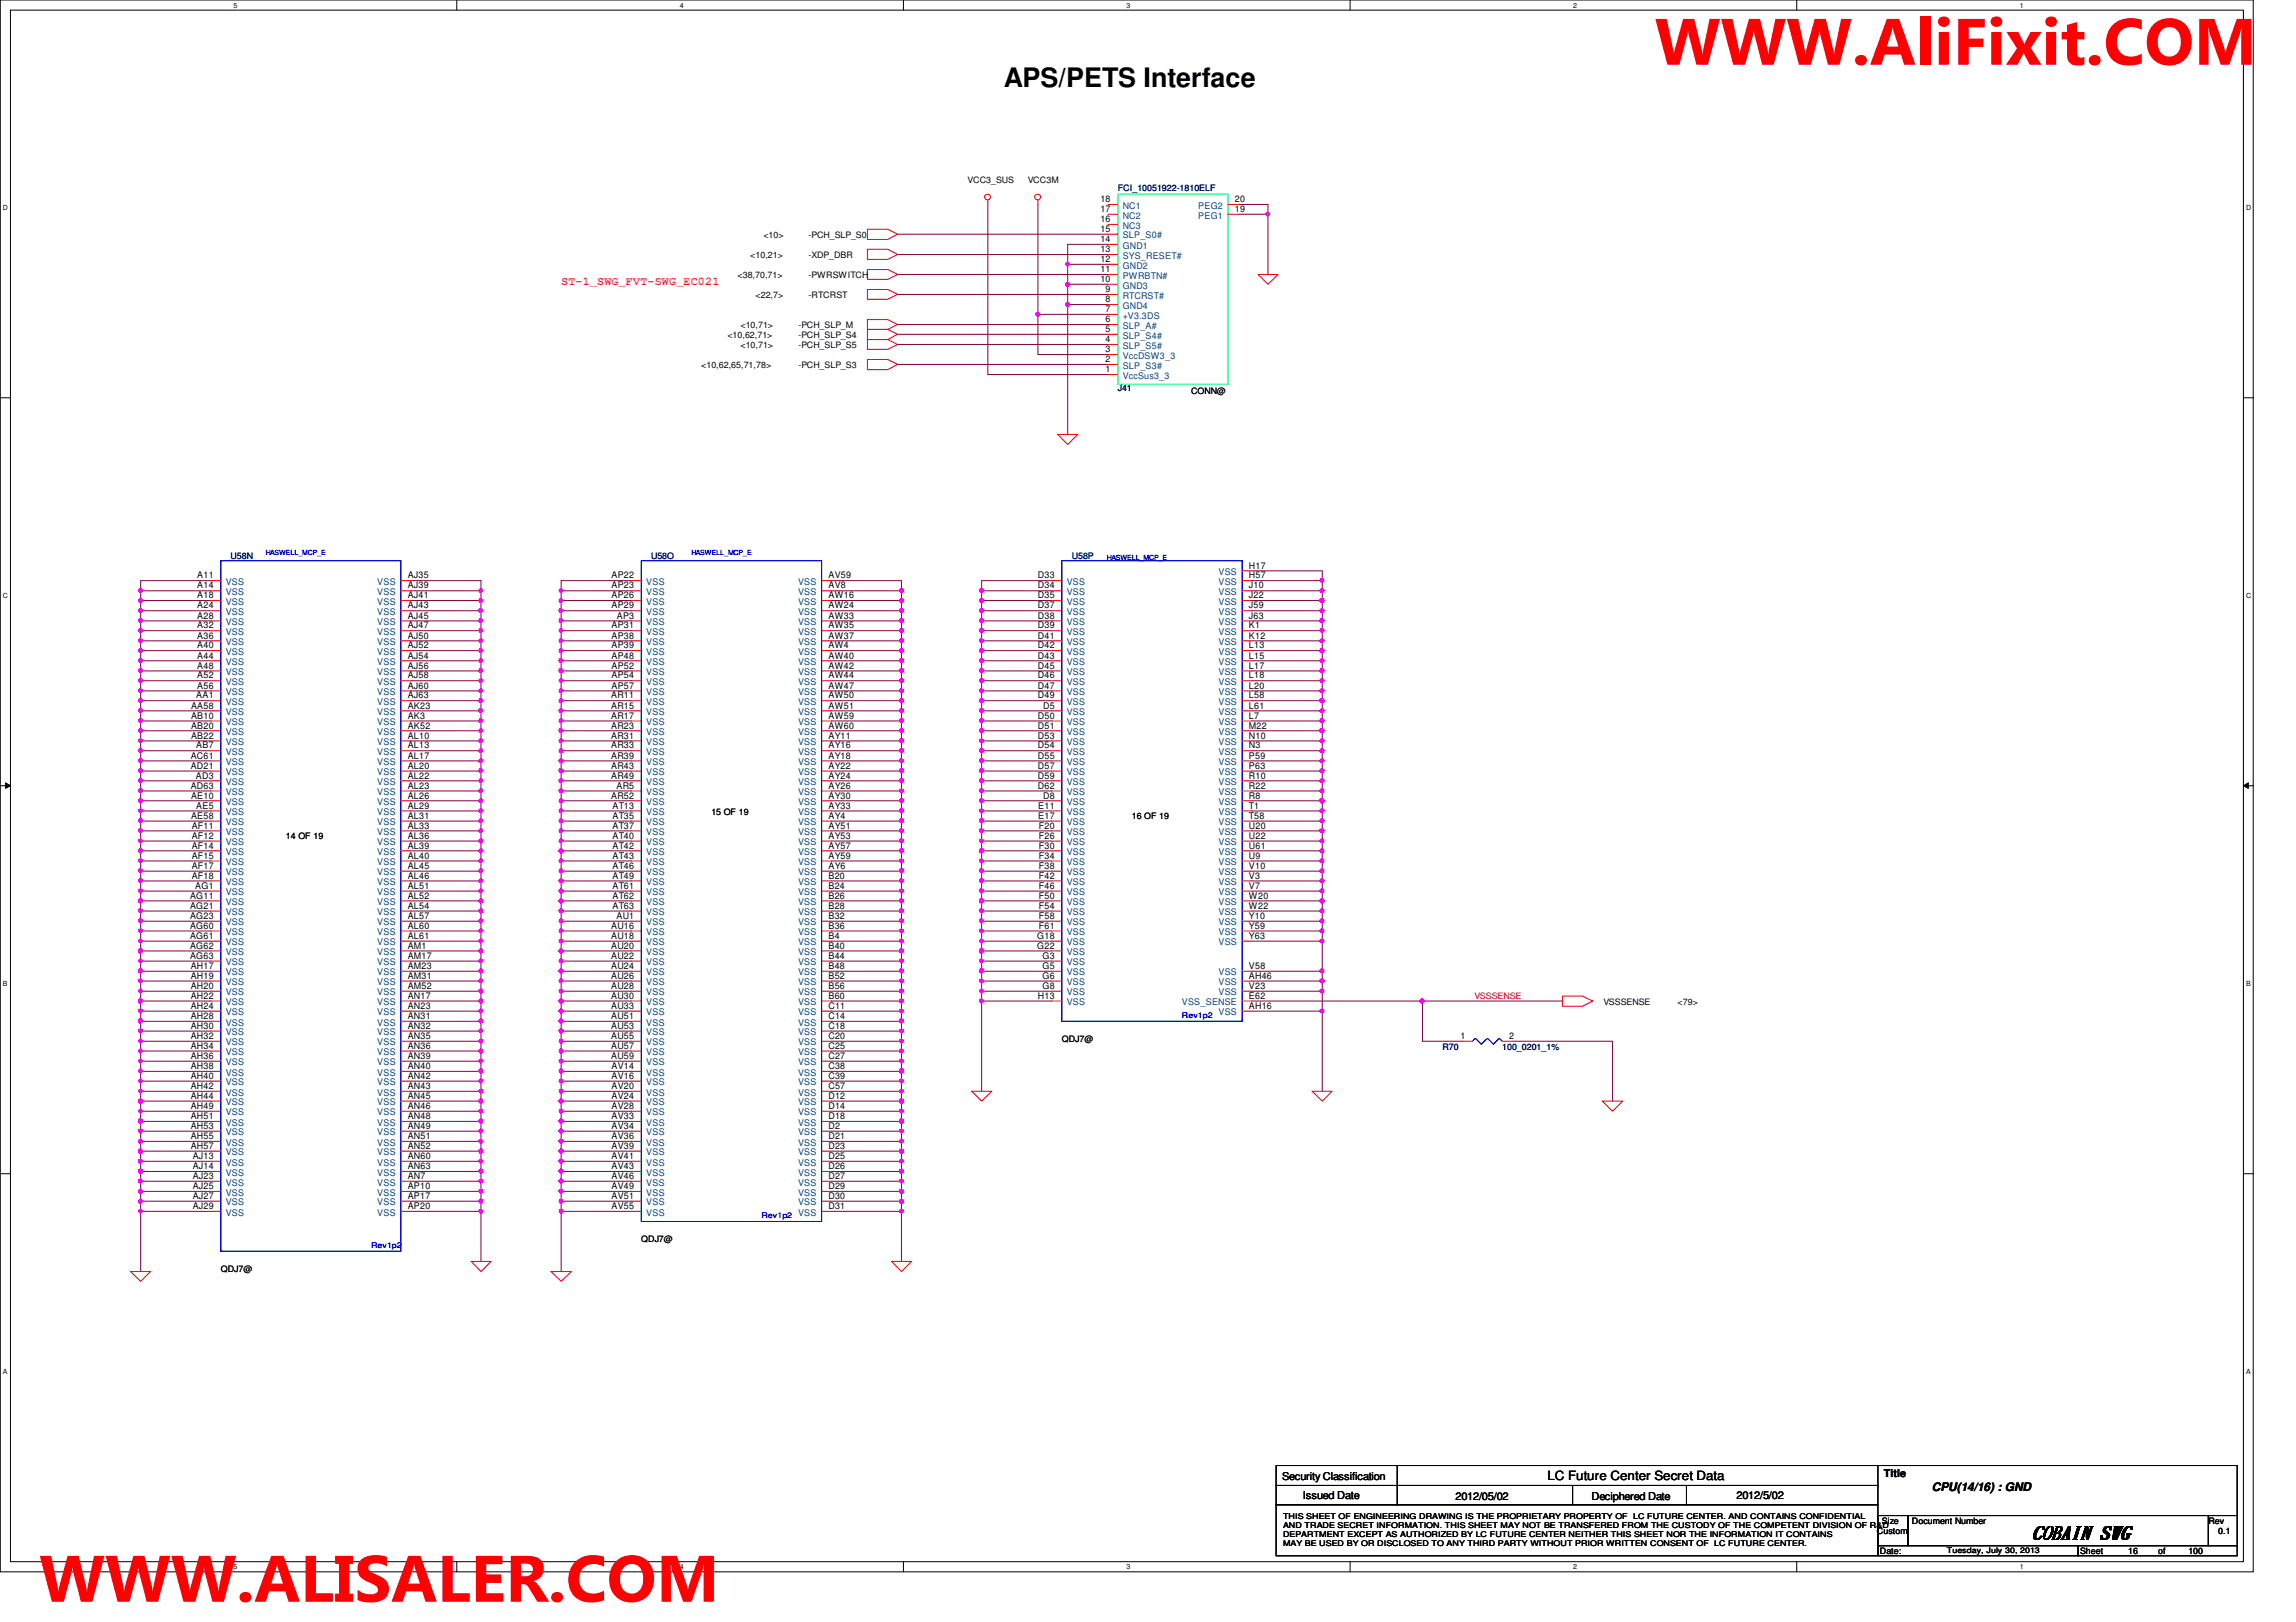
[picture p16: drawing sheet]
<svg xmlns="http://www.w3.org/2000/svg" width="297mm" height="210mm" viewBox="0 0 297 210" stroke-linecap="round" stroke-linejoin="round" font-family="sans-serif">
<defs><g id="words">
<g font-size="8.5" fill="#f00">
<text x="214.1" y="8.4">WWW.AliFixit.COM</text>
<text x="5.1" y="207.3">WWW.ALISALER.COM</text>
</g>
<text font-size="3.5" x="129.9" y="11.3">APS/PETS Interface</text>
<text font-size="2.4" x="262.8" y="199.1">COBAIN SWG</text>
<text font-size="1.7" x="200.2" y="191.5">LC Future Center Secret Data</text>
<text font-size="1.5" fill="#ff8000" x="72.6" y="36.9">ST-1_SWG_FVT-SWG_EC021</text>
<text font-size="1.5" x="249.9" y="193">CPU(14/16) : GND</text>
<g font-size="1.4">
<text x="165.9" y="191.5">Security Classification</text>
<text x="243.7" y="191.1">Title</text>
<text x="168.6" y="194">Issued Date</text>
<text x="188.3" y="194.1">2012/05/02</text>
<text x="205.9" y="194.1">Deciphered Date</text>
<text x="224.7" y="194">2012/5/02</text>
</g>
<g font-size="1.2">
<text x="142.4" y="28.7">16</text>
<text x="142.4" y="27.4">17</text>
<text x="142.4" y="26.2">18</text>
<text x="159.8" y="27.4">19</text>
<text x="159.8" y="26.2">20</text>
<text x="142.4" y="31.3">14</text>
<text x="142.4" y="32.6">13</text>
<text x="142.4" y="33.9">12</text>
<text x="142.4" y="35.2">11</text>
<text x="142.4" y="30">15</text>
<text x="142.4" y="36.5">10</text>
<text x="143" y="37.8">9</text>
<text x="143" y="39.1">8</text>
<text x="143" y="40.4">7</text>
<text x="143" y="41.7">6</text>
<text x="143" y="43">5</text>
<text x="143" y="44.3">4</text>
<text x="143" y="45.6">3</text>
<text x="143" y="46.9">2</text>
<text x="143" y="48.2">1</text>
<text x="25.5" y="77.4">A18</text>
<text x="25.5" y="76.2">A14</text>
<text x="25.5" y="74.8">A11</text>
<text x="52.7" y="76.2">AJ39</text>
<text x="52.7" y="77.4">AJ41</text>
<text x="52.7" y="74.8">AJ35</text>
<text x="79.1" y="74.8">AP22</text>
<text x="79.1" y="77.4">AP26</text>
<text x="79.1" y="76.2">AP23</text>
<text x="107.2" y="77.4">AW16</text>
<text x="107.2" y="76.2">AV8</text>
<text x="107.2" y="74.8">AV59</text>
<text x="134.3" y="74.8">D33</text>
<text x="134.3" y="76.2">D34</text>
<text x="134.3" y="77.4">D35</text>
<text x="161.6" y="76.2">J10</text>
<text x="161.6" y="74.8">H57</text>
<text x="161.6" y="73.6">H17</text>
<text x="161.6" y="77.4">J22</text>
<text x="25.5" y="83.9">A40</text>
<text x="25.5" y="82.6">A36</text>
<text x="25.5" y="81.3">A32</text>
<text x="25.5" y="78.7">A24</text>
<text x="25.5" y="80.1">A28</text>
<text x="52.7" y="81.3">AJ47</text>
<text x="52.7" y="83.9">AJ52</text>
<text x="52.7" y="82.6">AJ50</text>
<text x="52.7" y="80.1">AJ45</text>
<text x="52.7" y="78.7">AJ43</text>
<text x="79.1" y="83.9">AP39</text>
<text x="79.1" y="81.3">AP31</text>
<text x="79.1" y="78.7">AP29</text>
<text x="79.1" y="82.6">AP38</text>
<text x="79.8" y="80.1">AP3</text>
<text x="107.2" y="83.9">AW4</text>
<text x="107.2" y="82.6">AW37</text>
<text x="107.2" y="81.3">AW35</text>
<text x="107.2" y="80.1">AW33</text>
<text x="107.2" y="78.7">AW24</text>
<text x="134.3" y="82.6">D41</text>
<text x="134.3" y="83.9">D42</text>
<text x="134.3" y="78.7">D37</text>
<text x="134.3" y="80.1">D38</text>
<text x="134.3" y="81.3">D39</text>
<text x="161.6" y="78.7">J59</text>
<text x="161.6" y="80.1">J63</text>
<text x="161.6" y="81.3">K1</text>
<text x="161.6" y="82.6">K12</text>
<text x="161.6" y="83.9">L13</text>
<text x="25.5" y="89.1">A56</text>
<text x="25.5" y="87.8">A52</text>
<text x="25.5" y="86.5">A48</text>
<text x="25.5" y="85.2">A44</text>
<text x="52.7" y="85.2">AJ54</text>
<text x="52.7" y="89.1">AJ60</text>
<text x="52.7" y="87.8">AJ58</text>
<text x="52.7" y="86.5">AJ56</text>
<text x="79.1" y="89.1">AP57</text>
<text x="79.1" y="87.8">AP54</text>
<text x="79.1" y="86.5">AP52</text>
<text x="79.1" y="85.2">AP48</text>
<text x="107.2" y="85.2">AW40</text>
<text x="107.2" y="89.1">AW47</text>
<text x="107.2" y="87.8">AW44</text>
<text x="107.2" y="86.5">AW42</text>
<text x="134.3" y="89.1">D47</text>
<text x="134.3" y="87.8">D46</text>
<text x="134.3" y="86.5">D45</text>
<text x="134.3" y="85.2">D43</text>
<text x="161.6" y="85.2">L15</text>
<text x="161.6" y="86.5">L17</text>
<text x="161.6" y="87.8">L18</text>
<text x="161.6" y="89.1">L20</text>
<text x="24.7" y="95.6">AB22</text>
<text x="24.7" y="94.3">AB20</text>
<text x="24.7" y="93">AB10</text>
<text x="24.7" y="91.7">AA58</text>
<text x="25.4" y="90.4">AA1</text>
<text x="52.7" y="95.6">AL10</text>
<text x="52.7" y="94.3">AK52</text>
<text x="52.7" y="93">AK3</text>
<text x="52.7" y="91.7">AK23</text>
<text x="52.7" y="90.4">AJ63</text>
<text x="79.1" y="95.6">AR31</text>
<text x="79.1" y="94.3">AR23</text>
<text x="79.1" y="93">AR17</text>
<text x="79.1" y="91.7">AR15</text>
<text x="79.1" y="90.4">AR11</text>
<text x="107.2" y="94.3">AW60</text>
<text x="107.2" y="95.6">AY11</text>
<text x="107.2" y="93">AW59</text>
<text x="107.2" y="91.7">AW51</text>
<text x="107.2" y="90.4">AW50</text>
<text x="134.3" y="90.4">D49</text>
<text x="134.3" y="95.6">D53</text>
<text x="134.3" y="94.3">D51</text>
<text x="134.3" y="93">D50</text>
<text x="135" y="91.7">D5</text>
<text x="161.6" y="93">L7</text>
<text x="161.6" y="90.4">L58</text>
<text x="161.6" y="91.7">L61</text>
<text x="161.6" y="94.3">M22</text>
<text x="161.6" y="95.6">N10</text>
<text x="24.7" y="99.5">AD21</text>
<text x="24.7" y="98.2">AC61</text>
<text x="25.4" y="100.8">AD3</text>
<text x="25.4" y="96.9">AB7</text>
<text x="52.7" y="100.8">AL22</text>
<text x="52.7" y="99.5">AL20</text>
<text x="52.7" y="98.2">AL17</text>
<text x="52.7" y="96.9">AL13</text>
<text x="79.1" y="100.8">AR49</text>
<text x="79.1" y="99.5">AR43</text>
<text x="79.1" y="98.2">AR39</text>
<text x="79.1" y="96.9">AR33</text>
<text x="107.2" y="100.8">AY24</text>
<text x="107.2" y="99.5">AY22</text>
<text x="107.2" y="98.2">AY18</text>
<text x="107.2" y="96.9">AY16</text>
<text x="134.3" y="99.5">D57</text>
<text x="134.3" y="98.2">D55</text>
<text x="134.3" y="96.9">D54</text>
<text x="134.3" y="100.8">D59</text>
<text x="161.6" y="96.9">N3</text>
<text x="161.6" y="98.2">P59</text>
<text x="161.6" y="99.5">P63</text>
<text x="161.6" y="100.8">R10</text>
<text x="24.7" y="102.1">AD63</text>
<text x="24.7" y="106">AE58</text>
<text x="24.7" y="103.3">AE10</text>
<text x="24.8" y="107.2">AF11</text>
<text x="25.4" y="104.6">AE5</text>
<text x="52.7" y="107.2">AL33</text>
<text x="52.7" y="106">AL31</text>
<text x="52.7" y="104.6">AL29</text>
<text x="52.7" y="103.3">AL26</text>
<text x="52.7" y="102.1">AL23</text>
<text x="79.1" y="103.3">AR52</text>
<text x="79.2" y="107.2">AT37</text>
<text x="79.2" y="106">AT35</text>
<text x="79.2" y="104.6">AT13</text>
<text x="79.8" y="102.1">AR5</text>
<text x="107.2" y="107.2">AY51</text>
<text x="107.2" y="106">AY4</text>
<text x="107.2" y="104.6">AY33</text>
<text x="107.2" y="103.3">AY30</text>
<text x="107.2" y="102.1">AY26</text>
<text x="134.3" y="102.1">D62</text>
<text x="134.3" y="104.6">E11</text>
<text x="134.3" y="106">E17</text>
<text x="134.4" y="107.2">F20</text>
<text x="135" y="103.3">D8</text>
<text x="161.6" y="103.3">R8</text>
<text x="161.6" y="102.1">R22</text>
<text x="161.6" y="104.6">T1</text>
<text x="161.6" y="106">T58</text>
<text x="161.6" y="107.2">U20</text>
<text x="24.8" y="111.1">AF15</text>
<text x="24.8" y="113.7">AF18</text>
<text x="24.8" y="112.4">AF17</text>
<text x="24.8" y="109.8">AF14</text>
<text x="24.8" y="108.5">AF12</text>
<text x="52.7" y="113.7">AL46</text>
<text x="52.7" y="112.4">AL45</text>
<text x="52.7" y="111.1">AL40</text>
<text x="52.7" y="109.8">AL39</text>
<text x="52.7" y="108.5">AL36</text>
<text x="79.2" y="113.7">AT49</text>
<text x="79.2" y="112.4">AT46</text>
<text x="79.2" y="111.1">AT43</text>
<text x="79.2" y="109.8">AT42</text>
<text x="79.2" y="108.5">AT40</text>
<text x="107.2" y="113.7">B20</text>
<text x="107.2" y="112.4">AY6</text>
<text x="107.2" y="111.1">AY59</text>
<text x="107.2" y="109.8">AY57</text>
<text x="107.2" y="108.5">AY53</text>
<text x="134.4" y="108.5">F26</text>
<text x="134.4" y="109.8">F30</text>
<text x="134.4" y="111.1">F34</text>
<text x="134.4" y="113.7">F42</text>
<text x="134.4" y="112.4">F38</text>
<text x="161.6" y="113.7">V3</text>
<text x="161.6" y="109.8">U61</text>
<text x="161.6" y="108.5">U22</text>
<text x="161.6" y="111.1">U9</text>
<text x="161.6" y="112.4">V10</text>
<text x="24.6" y="118.9">AG23</text>
<text x="24.6" y="117.6">AG21</text>
<text x="24.6" y="116.3">AG11</text>
<text x="25.3" y="115">AG1</text>
<text x="52.7" y="118.9">AL57</text>
<text x="52.7" y="117.6">AL54</text>
<text x="52.7" y="116.3">AL52</text>
<text x="52.7" y="115">AL51</text>
<text x="79.2" y="117.6">AT63</text>
<text x="79.2" y="116.3">AT62</text>
<text x="79.2" y="115">AT61</text>
<text x="79.8" y="118.9">AU1</text>
<text x="107.2" y="118.9">B32</text>
<text x="107.2" y="117.6">B28</text>
<text x="107.2" y="116.3">B26</text>
<text x="107.2" y="115">B24</text>
<text x="134.4" y="118.9">F58</text>
<text x="134.4" y="117.6">F54</text>
<text x="134.4" y="115">F46</text>
<text x="134.4" y="116.3">F50</text>
<text x="161.6" y="115">V7</text>
<text x="161.6" y="116.3">W20</text>
<text x="161.6" y="117.6">W22</text>
<text x="161.6" y="118.9">Y10</text>
<text x="24.6" y="124.1">AG63</text>
<text x="24.6" y="122.8">AG62</text>
<text x="24.6" y="121.5">AG61</text>
<text x="24.6" y="120.2">AG60</text>
<text x="24.7" y="125.4">AH17</text>
<text x="52.7" y="125.4">AM23</text>
<text x="52.7" y="124.1">AM17</text>
<text x="52.7" y="121.5">AL61</text>
<text x="52.7" y="120.2">AL60</text>
<text x="52.7" y="122.8">AM1</text>
<text x="79.1" y="125.4">AU24</text>
<text x="79.1" y="124.1">AU22</text>
<text x="79.1" y="122.8">AU20</text>
<text x="79.1" y="121.5">AU18</text>
<text x="79.1" y="120.2">AU16</text>
<text x="107.2" y="125.4">B48</text>
<text x="107.2" y="124.1">B44</text>
<text x="107.2" y="122.8">B40</text>
<text x="107.2" y="121.5">B4</text>
<text x="107.2" y="120.2">B36</text>
<text x="134.2" y="121.5">G18</text>
<text x="134.2" y="122.8">G22</text>
<text x="134.4" y="120.2">F61</text>
<text x="134.9" y="125.4">G5</text>
<text x="134.9" y="124.1">G3</text>
<text x="161.6" y="125.4">V58</text>
<text x="161.6" y="120.2">Y59</text>
<text x="161.6" y="121.5">Y63</text>
<text x="24.7" y="131.9">AH28</text>
<text x="24.7" y="130.6">AH24</text>
<text x="24.7" y="129.2">AH22</text>
<text x="24.7" y="128">AH20</text>
<text x="24.7" y="126.7">AH19</text>
<text x="52.7" y="131.9">AN31</text>
<text x="52.7" y="129.2">AN17</text>
<text x="52.7" y="128">AM52</text>
<text x="52.7" y="126.7">AM31</text>
<text x="52.7" y="130.6">AN23</text>
<text x="79.1" y="128">AU28</text>
<text x="79.1" y="131.9">AU51</text>
<text x="79.1" y="129.2">AU30</text>
<text x="79.1" y="126.7">AU26</text>
<text x="79.1" y="130.6">AU33</text>
<text x="107.2" y="131.9">C14</text>
<text x="107.2" y="130.6">C11</text>
<text x="107.2" y="129.2">B60</text>
<text x="107.2" y="128">B56</text>
<text x="107.2" y="126.7">B52</text>
<text x="134.3" y="129.2">H13</text>
<text x="134.9" y="128">G8</text>
<text x="134.9" y="126.7">G6</text>
<text x="161.6" y="128">V23</text>
<text x="161.6" y="126.7">AH46</text>
<text x="161.6" y="130.6">AH16</text>
<text x="161.6" y="129.2">E62</text>
<text x="24.7" y="135.7">AH34</text>
<text x="24.7" y="137">AH36</text>
<text x="24.7" y="134.5">AH32</text>
<text x="24.7" y="133.1">AH30</text>
<text x="52.7" y="137">AN39</text>
<text x="52.7" y="135.7">AN36</text>
<text x="52.7" y="134.5">AN35</text>
<text x="52.7" y="133.1">AN32</text>
<text x="79.1" y="137">AU59</text>
<text x="79.1" y="135.7">AU57</text>
<text x="79.1" y="133.1">AU53</text>
<text x="79.1" y="134.5">AU55</text>
<text x="107.2" y="137">C27</text>
<text x="107.2" y="135.7">C25</text>
<text x="107.2" y="134.5">C20</text>
<text x="107.2" y="133.1">C18</text>
<text x="188.9" y="134.5">1</text>
<text x="195.2" y="134.5">2</text>
<text x="24.7" y="140.9">AH42</text>
<text x="24.7" y="139.6">AH40</text>
<text x="24.7" y="138.3">AH38</text>
<text x="24.7" y="143.5">AH49</text>
<text x="24.7" y="142.2">AH44</text>
<text x="52.7" y="143.5">AN46</text>
<text x="52.7" y="142.2">AN45</text>
<text x="52.7" y="140.9">AN43</text>
<text x="52.7" y="139.6">AN42</text>
<text x="52.7" y="138.3">AN40</text>
<text x="79.1" y="138.3">AV14</text>
<text x="79.1" y="140.9">AV20</text>
<text x="79.1" y="143.5">AV28</text>
<text x="79.1" y="142.2">AV24</text>
<text x="79.1" y="139.6">AV16</text>
<text x="107.2" y="143.5">D14</text>
<text x="107.2" y="142.2">D12</text>
<text x="107.2" y="140.9">C57</text>
<text x="107.2" y="139.6">C39</text>
<text x="107.2" y="138.3">C38</text>
<text x="24.7" y="148.7">AH57</text>
<text x="24.7" y="147.4">AH55</text>
<text x="24.7" y="146.1">AH53</text>
<text x="24.7" y="144.8">AH51</text>
<text x="24.9" y="150">AJ13</text>
<text x="52.7" y="150">AN60</text>
<text x="52.7" y="148.7">AN52</text>
<text x="52.7" y="147.4">AN51</text>
<text x="52.7" y="144.8">AN48</text>
<text x="52.7" y="146.1">AN49</text>
<text x="79.1" y="146.1">AV34</text>
<text x="79.1" y="150">AV41</text>
<text x="79.1" y="148.7">AV39</text>
<text x="79.1" y="147.4">AV36</text>
<text x="79.1" y="144.8">AV33</text>
<text x="107.2" y="147.4">D21</text>
<text x="107.2" y="146.1">D2</text>
<text x="107.2" y="144.8">D18</text>
<text x="107.2" y="148.7">D23</text>
<text x="107.2" y="150">D25</text>
<text x="24.9" y="155.2">AJ27</text>
<text x="24.9" y="153.9">AJ25</text>
<text x="24.9" y="152.6">AJ23</text>
<text x="24.9" y="151.3">AJ14</text>
<text x="52.7" y="155.2">AP17</text>
<text x="52.7" y="152.6">AN7</text>
<text x="52.7" y="151.3">AN63</text>
<text x="52.7" y="153.9">AP10</text>
<text x="79.1" y="155.2">AV51</text>
<text x="79.1" y="153.9">AV49</text>
<text x="79.1" y="152.6">AV46</text>
<text x="79.1" y="151.3">AV43</text>
<text x="107.2" y="155.2">D30</text>
<text x="107.2" y="153.9">D29</text>
<text x="107.2" y="152.6">D27</text>
<text x="107.2" y="151.3">D26</text>
<text x="24.9" y="156.5">AJ29</text>
<text x="52.7" y="156.5">AP20</text>
<text x="79.1" y="156.5">AV55</text>
<text x="107.2" y="156.5">D31</text>
</g>
<g font-size="1.2" fill="#004080">
<text x="145.2" y="29.6">NC3</text>
<text x="145.2" y="28.3">NC2</text>
<text x="145.2" y="27">NC1</text>
<text x="155" y="28.3">PEG1</text>
<text x="155" y="27">PEG2</text>
<text x="145.2" y="32.2">GND1</text>
<text x="145.2" y="33.5">SYS_RESET#</text>
<text x="145.2" y="34.8">GND2</text>
<text x="145.2" y="30.9">SLP_S0#</text>
<text x="145.2" y="36.1">PWRBTN#</text>
<text x="145.2" y="37.3">GND3</text>
<text x="145.2" y="38.7">RTCRST#</text>
<text x="145.2" y="40">GND4</text>
<text x="145.2" y="41.2">+V3.3DS</text>
<text x="145.2" y="42.5">SLP_A#</text>
<text x="145.2" y="43.8">SLP_S4#</text>
<text x="145.2" y="45.1">SLP_S5#</text>
<text x="145.2" y="46.4">VccDSW3_3</text>
<text x="145.2" y="47.7">SLP_S3#</text>
<text x="145.2" y="49">VccSus3_3</text>
<text x="29.2" y="77">VSS</text>
<text x="29.2" y="75.7">VSS</text>
<text x="48.8" y="77">VSS</text>
<text x="48.8" y="75.7">VSS</text>
<text x="83.6" y="75.7">VSS</text>
<text x="83.6" y="77">VSS</text>
<text x="103.2" y="77">VSS</text>
<text x="103.2" y="75.7">VSS</text>
<text x="138" y="75.7">VSS</text>
<text x="138" y="77">VSS</text>
<text x="157.6" y="77">VSS</text>
<text x="157.6" y="75.7">VSS</text>
<text x="157.6" y="74.4">VSS</text>
<text x="29.2" y="83.5">VSS</text>
<text x="29.2" y="82.2">VSS</text>
<text x="29.2" y="79.6">VSS</text>
<text x="29.2" y="78.3">VSS</text>
<text x="29.2" y="80.9">VSS</text>
<text x="48.8" y="78.3">VSS</text>
<text x="48.8" y="82.2">VSS</text>
<text x="48.8" y="83.5">VSS</text>
<text x="48.8" y="80.9">VSS</text>
<text x="48.8" y="79.6">VSS</text>
<text x="83.6" y="82.2">VSS</text>
<text x="83.6" y="79.6">VSS</text>
<text x="83.6" y="78.3">VSS</text>
<text x="83.6" y="83.5">VSS</text>
<text x="83.6" y="80.9">VSS</text>
<text x="103.2" y="78.3">VSS</text>
<text x="103.2" y="83.5">VSS</text>
<text x="103.2" y="82.2">VSS</text>
<text x="103.2" y="80.9">VSS</text>
<text x="103.2" y="79.6">VSS</text>
<text x="138" y="83.5">VSS</text>
<text x="138" y="78.3">VSS</text>
<text x="138" y="79.6">VSS</text>
<text x="138" y="80.9">VSS</text>
<text x="138" y="82.2">VSS</text>
<text x="157.6" y="78.3">VSS</text>
<text x="157.6" y="79.6">VSS</text>
<text x="157.6" y="80.9">VSS</text>
<text x="157.6" y="82.2">VSS</text>
<text x="157.6" y="83.5">VSS</text>
<text x="29.2" y="90">VSS</text>
<text x="29.2" y="88.6">VSS</text>
<text x="29.2" y="87.4">VSS</text>
<text x="29.2" y="86.1">VSS</text>
<text x="29.2" y="84.8">VSS</text>
<text x="48.8" y="86.1">VSS</text>
<text x="48.8" y="90">VSS</text>
<text x="48.8" y="88.6">VSS</text>
<text x="48.8" y="87.4">VSS</text>
<text x="48.8" y="84.8">VSS</text>
<text x="83.6" y="90">VSS</text>
<text x="83.6" y="88.6">VSS</text>
<text x="83.6" y="87.4">VSS</text>
<text x="83.6" y="86.1">VSS</text>
<text x="83.6" y="84.8">VSS</text>
<text x="103.2" y="86.1">VSS</text>
<text x="103.2" y="90">VSS</text>
<text x="103.2" y="88.6">VSS</text>
<text x="103.2" y="87.4">VSS</text>
<text x="103.2" y="84.8">VSS</text>
<text x="138" y="84.8">VSS</text>
<text x="138" y="90">VSS</text>
<text x="138" y="88.6">VSS</text>
<text x="138" y="87.4">VSS</text>
<text x="138" y="86.1">VSS</text>
<text x="157.6" y="84.8">VSS</text>
<text x="157.6" y="86.1">VSS</text>
<text x="157.6" y="87.4">VSS</text>
<text x="157.6" y="88.6">VSS</text>
<text x="157.6" y="90">VSS</text>
<text x="29.2" y="95.1">VSS</text>
<text x="29.2" y="93.9">VSS</text>
<text x="29.2" y="92.5">VSS</text>
<text x="29.2" y="91.2">VSS</text>
<text x="48.8" y="95.1">VSS</text>
<text x="48.8" y="93.9">VSS</text>
<text x="48.8" y="92.5">VSS</text>
<text x="48.8" y="91.2">VSS</text>
<text x="83.6" y="95.1">VSS</text>
<text x="83.6" y="93.9">VSS</text>
<text x="83.6" y="92.5">VSS</text>
<text x="83.6" y="91.2">VSS</text>
<text x="103.2" y="95.1">VSS</text>
<text x="103.2" y="93.9">VSS</text>
<text x="103.2" y="92.5">VSS</text>
<text x="103.2" y="91.2">VSS</text>
<text x="138" y="91.2">VSS</text>
<text x="138" y="95.1">VSS</text>
<text x="138" y="93.9">VSS</text>
<text x="138" y="92.5">VSS</text>
<text x="157.6" y="93.9">VSS</text>
<text x="157.6" y="91.2">VSS</text>
<text x="157.6" y="92.5">VSS</text>
<text x="157.6" y="95.1">VSS</text>
<text x="29.2" y="101.6">VSS</text>
<text x="29.2" y="100.3">VSS</text>
<text x="29.2" y="99">VSS</text>
<text x="29.2" y="97.7">VSS</text>
<text x="29.2" y="96.4">VSS</text>
<text x="48.8" y="101.6">VSS</text>
<text x="48.8" y="100.3">VSS</text>
<text x="48.8" y="99">VSS</text>
<text x="48.8" y="97.7">VSS</text>
<text x="48.8" y="96.4">VSS</text>
<text x="83.6" y="101.6">VSS</text>
<text x="83.6" y="100.3">VSS</text>
<text x="83.6" y="99">VSS</text>
<text x="83.6" y="97.7">VSS</text>
<text x="83.6" y="96.4">VSS</text>
<text x="103.2" y="101.6">VSS</text>
<text x="103.2" y="100.3">VSS</text>
<text x="103.2" y="99">VSS</text>
<text x="103.2" y="97.7">VSS</text>
<text x="103.2" y="96.4">VSS</text>
<text x="138" y="100.3">VSS</text>
<text x="138" y="99">VSS</text>
<text x="138" y="97.7">VSS</text>
<text x="138" y="96.4">VSS</text>
<text x="138" y="101.6">VSS</text>
<text x="157.6" y="96.4">VSS</text>
<text x="157.6" y="97.7">VSS</text>
<text x="157.6" y="99">VSS</text>
<text x="157.6" y="100.3">VSS</text>
<text x="157.6" y="101.6">VSS</text>
<text x="29.2" y="106.8">VSS</text>
<text x="29.2" y="105.5">VSS</text>
<text x="29.2" y="104.2">VSS</text>
<text x="29.2" y="102.9">VSS</text>
<text x="48.8" y="106.8">VSS</text>
<text x="48.8" y="105.5">VSS</text>
<text x="48.8" y="104.2">VSS</text>
<text x="48.8" y="102.9">VSS</text>
<text x="83.6" y="106.8">VSS</text>
<text x="83.6" y="105.5">VSS</text>
<text x="83.6" y="104.2">VSS</text>
<text x="83.6" y="102.9">VSS</text>
<text x="103.2" y="106.8">VSS</text>
<text x="103.2" y="105.5">VSS</text>
<text x="103.2" y="104.2">VSS</text>
<text x="103.2" y="102.9">VSS</text>
<text x="138" y="105.5">VSS</text>
<text x="138" y="104.2">VSS</text>
<text x="138" y="102.9">VSS</text>
<text x="138" y="106.8">VSS</text>
<text x="157.6" y="104.2">VSS</text>
<text x="157.6" y="102.9">VSS</text>
<text x="157.6" y="105.5">VSS</text>
<text x="157.6" y="106.8">VSS</text>
<text x="29.2" y="112">VSS</text>
<text x="29.2" y="113.3">VSS</text>
<text x="29.2" y="110.7">VSS</text>
<text x="29.2" y="109.4">VSS</text>
<text x="29.2" y="108.1">VSS</text>
<text x="48.8" y="113.3">VSS</text>
<text x="48.8" y="112">VSS</text>
<text x="48.8" y="110.7">VSS</text>
<text x="48.8" y="109.4">VSS</text>
<text x="48.8" y="108.1">VSS</text>
<text x="83.6" y="113.3">VSS</text>
<text x="83.6" y="112">VSS</text>
<text x="83.6" y="110.7">VSS</text>
<text x="83.6" y="109.4">VSS</text>
<text x="83.6" y="108.1">VSS</text>
<text x="103.2" y="113.3">VSS</text>
<text x="103.2" y="112">VSS</text>
<text x="103.2" y="110.7">VSS</text>
<text x="103.2" y="109.4">VSS</text>
<text x="103.2" y="108.1">VSS</text>
<text x="138" y="109.4">VSS</text>
<text x="138" y="108.1">VSS</text>
<text x="138" y="110.7">VSS</text>
<text x="138" y="112">VSS</text>
<text x="138" y="113.3">VSS</text>
<text x="157.6" y="108.1">VSS</text>
<text x="157.6" y="110.7">VSS</text>
<text x="157.6" y="109.4">VSS</text>
<text x="157.6" y="112">VSS</text>
<text x="157.6" y="113.3">VSS</text>
<text x="29.2" y="114.6">VSS</text>
<text x="29.2" y="119.8">VSS</text>
<text x="29.2" y="118.4">VSS</text>
<text x="29.2" y="117.1">VSS</text>
<text x="29.2" y="115.9">VSS</text>
<text x="48.8" y="119.8">VSS</text>
<text x="48.8" y="118.4">VSS</text>
<text x="48.8" y="117.1">VSS</text>
<text x="48.8" y="114.6">VSS</text>
<text x="48.8" y="115.9">VSS</text>
<text x="83.6" y="119.8">VSS</text>
<text x="83.6" y="118.4">VSS</text>
<text x="83.6" y="117.1">VSS</text>
<text x="83.6" y="115.9">VSS</text>
<text x="83.6" y="114.6">VSS</text>
<text x="103.2" y="119.8">VSS</text>
<text x="103.2" y="118.4">VSS</text>
<text x="103.2" y="117.1">VSS</text>
<text x="103.2" y="115.9">VSS</text>
<text x="103.2" y="114.6">VSS</text>
<text x="138" y="119.8">VSS</text>
<text x="138" y="118.4">VSS</text>
<text x="138" y="115.9">VSS</text>
<text x="138" y="114.6">VSS</text>
<text x="138" y="117.1">VSS</text>
<text x="157.6" y="114.6">VSS</text>
<text x="157.6" y="115.9">VSS</text>
<text x="157.6" y="117.1">VSS</text>
<text x="157.6" y="118.4">VSS</text>
<text x="157.6" y="119.8">VSS</text>
<text x="29.2" y="124.9">VSS</text>
<text x="29.2" y="123.6">VSS</text>
<text x="29.2" y="122.3">VSS</text>
<text x="29.2" y="121">VSS</text>
<text x="48.8" y="124.9">VSS</text>
<text x="48.8" y="122.3">VSS</text>
<text x="48.8" y="121">VSS</text>
<text x="48.8" y="123.6">VSS</text>
<text x="83.6" y="124.9">VSS</text>
<text x="83.6" y="123.6">VSS</text>
<text x="83.6" y="122.3">VSS</text>
<text x="83.6" y="121">VSS</text>
<text x="103.2" y="124.9">VSS</text>
<text x="103.2" y="123.6">VSS</text>
<text x="103.2" y="122.3">VSS</text>
<text x="103.2" y="121">VSS</text>
<text x="138" y="124.9">VSS</text>
<text x="138" y="122.3">VSS</text>
<text x="138" y="121">VSS</text>
<text x="138" y="123.6">VSS</text>
<text x="157.6" y="121">VSS</text>
<text x="157.6" y="122.3">VSS</text>
<text x="29.2" y="131.4">VSS</text>
<text x="29.2" y="130.1">VSS</text>
<text x="29.2" y="128.8">VSS</text>
<text x="29.2" y="127.5">VSS</text>
<text x="29.2" y="126.2">VSS</text>
<text x="48.8" y="130.1">VSS</text>
<text x="48.8" y="128.8">VSS</text>
<text x="48.8" y="127.5">VSS</text>
<text x="48.8" y="126.2">VSS</text>
<text x="48.8" y="131.4">VSS</text>
<text x="83.6" y="128.8">VSS</text>
<text x="83.6" y="130.1">VSS</text>
<text x="83.6" y="127.5">VSS</text>
<text x="83.6" y="126.2">VSS</text>
<text x="83.6" y="131.4">VSS</text>
<text x="103.2" y="131.4">VSS</text>
<text x="103.2" y="130.1">VSS</text>
<text x="103.2" y="128.8">VSS</text>
<text x="103.2" y="127.5">VSS</text>
<text x="103.2" y="126.2">VSS</text>
<text x="138" y="130.1">VSS</text>
<text x="138" y="128.8">VSS</text>
<text x="138" y="126.2">VSS</text>
<text x="138" y="127.5">VSS</text>
<text x="152.9" y="130.1">VSS_SENSE</text>
<text x="157.6" y="128.8">VSS</text>
<text x="157.6" y="127.5">VSS</text>
<text x="157.6" y="126.2">VSS</text>
<text x="157.6" y="131.4">VSS</text>
<text x="29.2" y="136.6">VSS</text>
<text x="29.2" y="137.9">VSS</text>
<text x="29.2" y="135.3">VSS</text>
<text x="29.2" y="134">VSS</text>
<text x="29.2" y="132.7">VSS</text>
<text x="48.8" y="137.9">VSS</text>
<text x="48.8" y="136.6">VSS</text>
<text x="48.8" y="135.3">VSS</text>
<text x="48.8" y="134">VSS</text>
<text x="48.8" y="132.7">VSS</text>
<text x="83.6" y="137.9">VSS</text>
<text x="83.6" y="136.6">VSS</text>
<text x="83.6" y="134">VSS</text>
<text x="83.6" y="132.7">VSS</text>
<text x="83.6" y="135.3">VSS</text>
<text x="103.2" y="132.7">VSS</text>
<text x="103.2" y="137.9">VSS</text>
<text x="103.2" y="136.6">VSS</text>
<text x="103.2" y="135.3">VSS</text>
<text x="103.2" y="134">VSS</text>
<text x="29.2" y="141.8">VSS</text>
<text x="29.2" y="140.5">VSS</text>
<text x="29.2" y="139.2">VSS</text>
<text x="29.2" y="143">VSS</text>
<text x="48.8" y="143">VSS</text>
<text x="48.8" y="141.8">VSS</text>
<text x="48.8" y="140.5">VSS</text>
<text x="48.8" y="139.2">VSS</text>
<text x="83.6" y="139.2">VSS</text>
<text x="83.6" y="141.8">VSS</text>
<text x="83.6" y="143">VSS</text>
<text x="83.6" y="140.5">VSS</text>
<text x="103.2" y="143">VSS</text>
<text x="103.2" y="141.8">VSS</text>
<text x="103.2" y="140.5">VSS</text>
<text x="103.2" y="139.2">VSS</text>
<text x="29.2" y="149.5">VSS</text>
<text x="29.2" y="148.3">VSS</text>
<text x="29.2" y="146.9">VSS</text>
<text x="29.2" y="145.7">VSS</text>
<text x="29.2" y="144.4">VSS</text>
<text x="48.8" y="149.5">VSS</text>
<text x="48.8" y="148.3">VSS</text>
<text x="48.8" y="145.7">VSS</text>
<text x="48.8" y="144.4">VSS</text>
<text x="48.8" y="146.9">VSS</text>
<text x="83.6" y="146.9">VSS</text>
<text x="83.6" y="149.5">VSS</text>
<text x="83.6" y="148.3">VSS</text>
<text x="83.6" y="144.4">VSS</text>
<text x="83.6" y="145.7">VSS</text>
<text x="103.2" y="148.3">VSS</text>
<text x="103.2" y="146.9">VSS</text>
<text x="103.2" y="145.7">VSS</text>
<text x="103.2" y="144.4">VSS</text>
<text x="103.2" y="149.5">VSS</text>
<text x="29.2" y="156">VSS</text>
<text x="29.2" y="154.7">VSS</text>
<text x="29.2" y="153.4">VSS</text>
<text x="29.2" y="152.1">VSS</text>
<text x="29.2" y="150.8">VSS</text>
<text x="48.8" y="156">VSS</text>
<text x="48.8" y="153.4">VSS</text>
<text x="48.8" y="152.1">VSS</text>
<text x="48.8" y="150.8">VSS</text>
<text x="48.8" y="154.7">VSS</text>
<text x="83.6" y="156">VSS</text>
<text x="83.6" y="154.7">VSS</text>
<text x="83.6" y="153.4">VSS</text>
<text x="83.6" y="152.1">VSS</text>
<text x="83.6" y="150.8">VSS</text>
<text x="103.2" y="156">VSS</text>
<text x="103.2" y="154.7">VSS</text>
<text x="103.2" y="150.8">VSS</text>
<text x="103.2" y="153.4">VSS</text>
<text x="103.2" y="152.1">VSS</text>
<text x="29.2" y="157.3">VSS</text>
<text x="48.8" y="157.3">VSS</text>
<text x="83.6" y="157.3">VSS</text>
<text x="103.2" y="157.3">VSS</text>
</g>
<g font-size="1.1">
<text x="125.2" y="23.7">VCC3_SUS</text>
<text x="133" y="23.7">VCC3M</text>
<text x="95.4" y="36">&lt;38,70,71&gt;</text>
<text x="97.1" y="33.4">&lt;10,21&gt;</text>
<text x="98.8" y="30.8">&lt;10&gt;</text>
<text x="104.6" y="36">-PWRSWITCH</text>
<text x="104.6" y="33.4">-XDP_DBR</text>
<text x="104.6" y="30.8">-PCH_SLP_S0</text>
<text x="97.7" y="38.6">&lt;22,7&gt;</text>
<text x="104.6" y="38.6">-RTCRST</text>
<text x="90.7" y="47.6">&lt;10,62,65,71,78&gt;</text>
<text x="94.1" y="43.7">&lt;10,62,71&gt;</text>
<text x="95.8" y="42.5">&lt;10,71&gt;</text>
<text x="95.8" y="45">&lt;10,71&gt;</text>
<text x="103.3" y="42.5">-PCH_SLP_M</text>
<text x="103.3" y="45">-PCH_SLP_S5</text>
<text x="103.3" y="43.7">-PCH_SLP_S4</text>
<text x="103.3" y="47.6">-PCH_SLP_S3</text>
<text x="154.1" y="51">CONN@</text>
<text x="92" y="105.4">15 OF 19</text>
<text x="146.4" y="106">16 OF 19</text>
<text x="37" y="108.6">14 OF 19</text>
<text x="207.4" y="130">VSSSENSE</text>
<text x="217" y="130">&lt;79&gt;</text>
<text x="137.4" y="134.8">QDJ7@</text>
<text x="83" y="160.7">QDJ7@</text>
<text x="28.6" y="164.6">QDJ7@</text>
<text x="243.5" y="197.2">Size</text>
<text x="247.3" y="197.2">Document Number</text>
<text x="285.7" y="197.2">Rev</text>
<text x="242.8" y="198.5">Custom</text>
<text x="243.2" y="201.1">Date:</text>
<text x="269.1" y="201.1">Sheet</text>
<text x="275.3" y="201.1">16</text>
<text x="279.2" y="201.1">of</text>
<text x="283.1" y="201.1">100</text>
<text x="287" y="198.5">0.1</text>
</g>
<g font-size="1.1" fill="#000080">
<text x="144.6" y="24.7">FCI_10051922-1810ELF</text>
<text x="144.6" y="50.6">J41</text>
<text x="29.8" y="72.3">U58N</text>
<text x="84.2" y="72.3">U58O</text>
<text x="138.7" y="72.3">U58P</text>
<text x="186.6" y="135.8">R70</text>
<text x="194.3" y="135.8">100_0201_1%</text>
</g>
<text font-size="1.1" fill="#f00" x="190.8" y="129.3">VSSSENSE</text>
<g font-size="1" fill="#00f">
<text x="152.9" y="131.7">Rev1p2</text>
<text x="48" y="161.5">Rev1p2</text>
<text x="98.5" y="157.6">Rev1p2</text>
</g>
<g font-size="1">
<text x="166" y="196.5">THIS SHEET OF ENGINEERING DRAWING IS THE PROPRIETARY PROPERTY OF LC FUTURE CENTER. AND CONTAINS CONFIDENTIAL</text>
<text x="166" y="197.7">AND TRADE SECRET INFORMATION. THIS SHEET MAY NOT BE TRANSFERED FROM THE CUSTODY OF THE COMPETENT DIVISION OF R&amp;D</text>
<text x="166" y="198.9">DEPARTMENT EXCEPT AS AUTHORIZED BY LC FUTURE CENTER NEITHER THIS SHEET NOR THE INFORMATION IT CONTAINS</text>
<text x="166" y="200.1">MAY BE USED BY OR DISCLOSED TO ANY THIRD PARTY WITHOUT PRIOR WRITTEN CONSENT OF LC FUTURE CENTER.</text>
<text x="251.9" y="200.9">Tuesday, July 30, 2013</text>
</g>
<g font-size=".9">
<text x="30.2" y="1">5</text>
<text x="88" y="1">4</text>
<text x="145.8" y="1">3</text>
<text x="203.5" y="1">2</text>
<text x="261.3" y="1">1</text>
<text x=".4" y="27.2">D</text>
<text x="290.6" y="27.2">D</text>
<text x=".4" y="77.3">C</text>
<text x="290.6" y="77.3">C</text>
<text x=".4" y="127.6">B</text>
<text x="290.6" y="127.6">B</text>
<text x=".4" y="177.8">A</text>
<text x="290.6" y="177.8">A</text>
<text x="30.2" y="203.1">5</text>
<text x="88" y="203.1">4</text>
<text x="145.8" y="203.1">3</text>
<text x="203.5" y="203.1">2</text>
<text x="261.3" y="203.1">1</text>
</g>
<g font-size=".9" fill="#00f">
<text x="34.4" y="71.8">HASWELL_MCP_E</text>
<text x="89.4" y="71.8">HASWELL_MCP_E</text>
<text x="143.2" y="72.5">HASWELL_MCP_E</text>
</g>
</g></defs>
<path d="M0 0h291.5v203.4h-291.5zM1.4 1.3h288.8v200.8h-288.8z" fill="none" stroke="#000" stroke-width=".13"/>
<g fill="#fff">
<path d="M30.2 .2h.5v1h-.5z"/>
<path d="M30.2 202.3h.5v1h-.5z"/>
</g>
<path d="M59.1 0v1.3M59.1 202.1v1.3" fill="none" stroke="#000" stroke-width=".13"/>
<g fill="#fff">
<path d="M88 .2h.5v1h-.5z"/>
<path d="M88 202.3h.5v1h-.5z"/>
</g>
<path d="M116.9 0v1.3M116.9 202.1v1.3" fill="none" stroke="#000" stroke-width=".13"/>
<g fill="#fff">
<path d="M145.7 .2h.6v1h-.6z"/>
<path d="M145.7 202.3h.6v1h-.6z"/>
</g>
<path d="M174.7 0v1.3M174.7 202.1v1.3" fill="none" stroke="#000" stroke-width=".13"/>
<g fill="#fff">
<path d="M203.5 .2h.5v1h-.5z"/>
<path d="M203.5 202.3h.5v1h-.5z"/>
</g>
<path d="M232.4 0v1.3M232.4 202.1v1.3" fill="none" stroke="#000" stroke-width=".13"/>
<g fill="#fff">
<path d="M261.3 .2h.5v1h-.5z"/>
<path d="M261.3 202.3h.5v1h-.5z"/>
<path d="M.4 26.4h.6v1h-.6z"/>
<path d="M290.6 26.4h.6v1h-.6z"/>
<path d="M.4 76.5h.6v1.1h-.6z"/>
<path d="M290.6 76.5h.6v1.1h-.6z"/>
</g>
<path d="M0 51.5h1.4M290.2 51.5h1.3" fill="none" stroke="#000" stroke-width=".13"/>
<g fill="#fff">
<path d="M.4 126.7h.6v1.1h-.6z"/>
<path d="M290.6 126.7h.6v1.1h-.6z"/>
</g>
<path d="M0 101.7h1.4M.7 101.3l.7 .4-.7 .3zM290.2 101.7h1.3M290.2 101.7l.7-.4v.7z" fill="none" stroke="#000" stroke-width=".13"/>
<path d="M.7 101.3l.7 .4-.7 .3zM290.2 101.7l.7-.4v.7z" fill="#000"/>
<g fill="#fff">
<path d="M.4 177h.5v1h-.5z"/>
<path d="M290.6 177h.5v1h-.5z"/>
</g>
<path d="M0 151.9h1.4M290.2 151.9h1.3" fill="none" stroke="#000" stroke-width=".13"/>
<path d="M184 129.5h18.1M208.6 134.7v7.8" fill="none" stroke="#800040" stroke-width=".13"/>
<circle cx="184" cy="129.5" r=".26" fill="#f0f"/>
<circle cx="184" cy="129.5" r=".26" fill="none" stroke="#f0f" stroke-width=".13"/>
<path d="M27.3 75.1h-9.1v1.4h9.1M27.3 77.7h-9.1v1.3M162 129.5h22v5.2h5.2M195.7 134.7h12.9" fill="none" stroke="#800040" stroke-width=".13"/>
<path d="M18 77.5h.2l.2 .1-.1 .3-.1 .1-.2-.1z" fill-rule="evenodd" fill="#f0f"/>
<path d="M18 77.5h.2l.2 .1-.1 .3-.1 .1-.2-.1z" fill="none" stroke="#f0f" stroke-width=".13"/>
<path d="M18.2 79h9.1" fill="none" stroke="#800040" stroke-width=".13"/>
<path d="M18 78.8h.3l.1 .2-.1 .2h-.1h-.2z" fill-rule="evenodd" fill="#f0f"/>
<path d="M18 78.8h.3l.1 .2-.1 .2h-.1h-.2z" fill="none" stroke="#f0f" stroke-width=".13"/>
<path d="M18.2 80.3h9.1M27.3 81.6h-9.1v1.3" fill="none" stroke="#800040" stroke-width=".13"/>
<path d="M18 81.4h.3l.1 .2-.1 .2h-.1h-.2z" fill-rule="evenodd" fill="#f0f"/>
<path d="M18 81.4h.3l.1 .2-.1 .2h-.1h-.2z" fill="none" stroke="#f0f" stroke-width=".13"/>
<path d="M18.2 79v1.3" fill="none" stroke="#800040" stroke-width=".13"/>
<path d="M18 78.8h.3l.1 .2-.1 .2h-.1h-.2z" fill-rule="evenodd" fill="#f0f"/>
<path d="M18 78.8h.3l.1 .2-.1 .2h-.1h-.2z" fill="none" stroke="#f0f" stroke-width=".13"/>
<path d="M18.2 82.9h9.1" fill="none" stroke="#800040" stroke-width=".13"/>
<path d="M18 82.7h.3l.1 .2-.1 .2h-.1h-.2z" fill-rule="evenodd" fill="#f0f"/>
<path d="M18 82.7h.3l.1 .2-.1 .2h-.1h-.2z" fill="none" stroke="#f0f" stroke-width=".13"/>
<path d="M18.2 84.2h9.1" fill="none" stroke="#800040" stroke-width=".13"/>
<path d="M18 84l.2-.1 .2 .2-.1 .3-.1 .1-.2-.1z" fill-rule="evenodd" fill="#f0f"/>
<path d="M18 84l.2-.1 .2 .2-.1 .3-.1 .1-.2-.1z" fill="none" stroke="#f0f" stroke-width=".13"/>
<path d="M18.2 85.5h9.1" fill="none" stroke="#800040" stroke-width=".13"/>
<path d="M18 85.3h.3l.1 .2-.1 .1-.1 .1-.2-.1z" fill-rule="evenodd" fill="#f0f"/>
<path d="M18 85.3h.3l.1 .2-.1 .1-.1 .1-.2-.1z" fill="none" stroke="#f0f" stroke-width=".13"/>
<path d="M18.2 86.8h9.1" fill="none" stroke="#800040" stroke-width=".13"/>
<path d="M18 86.6l.2-.1 .2 .1-.1 .4h-.1h-.2z" fill-rule="evenodd" fill="#f0f"/>
<path d="M18 86.6l.2-.1 .2 .1-.1 .4h-.1h-.2z" fill="none" stroke="#f0f" stroke-width=".13"/>
<path d="M27.3 88.1h-9.1v1.3h9.1" fill="none" stroke="#800040" stroke-width=".13"/>
<path d="M18 87.9h.3l.1 .2-.1 .1-.1 .1-.2-.1z" fill-rule="evenodd" fill="#f0f"/>
<path d="M18 87.9h.3l.1 .2-.1 .1-.1 .1-.2-.1z" fill="none" stroke="#f0f" stroke-width=".13"/>
<path d="M18.2 85.5v1.3" fill="none" stroke="#800040" stroke-width=".13"/>
<path d="M18 85.3h.3l.1 .2-.1 .1-.1 .1-.2-.1z" fill-rule="evenodd" fill="#f0f"/>
<path d="M18 85.3h.3l.1 .2-.1 .1-.1 .1-.2-.1z" fill="none" stroke="#f0f" stroke-width=".13"/>
<path d="M18.2 82.9v2.6M18.2 90.7v1.3M18.2 86.8v1.3" fill="none" stroke="#800040" stroke-width=".13"/>
<path d="M18 86.6l.2-.1 .2 .1-.1 .4h-.1h-.2z" fill-rule="evenodd" fill="#f0f"/>
<path d="M18 86.6l.2-.1 .2 .1-.1 .4h-.1h-.2z" fill="none" stroke="#f0f" stroke-width=".13"/>
<path d="M18.2 90.7h9.1" fill="none" stroke="#800040" stroke-width=".13"/>
<path d="M18 90.5l.2-.1 .2 .1-.1 .4h-.1h-.2z" fill-rule="evenodd" fill="#f0f"/>
<path d="M18 90.5l.2-.1 .2 .1-.1 .4h-.1h-.2z" fill="none" stroke="#f0f" stroke-width=".13"/>
<path d="M18.2 92h9.1" fill="none" stroke="#800040" stroke-width=".13"/>
<path d="M18 91.8h.3l.1 .1-.1 .2-.1 .1-.2-.1z" fill-rule="evenodd" fill="#f0f"/>
<path d="M18 91.8h.3l.1 .1-.1 .2-.1 .1-.2-.1z" fill="none" stroke="#f0f" stroke-width=".13"/>
<path d="M18.2 93.3h9.1M18.2 94.6h9.1" fill="none" stroke="#800040" stroke-width=".13"/>
<path d="M18 94.4h.3l.1 .1-.1 .2-.1 .1-.2-.1z" fill-rule="evenodd" fill="#f0f"/>
<path d="M18 94.4h.3l.1 .1-.1 .2-.1 .1-.2-.1z" fill="none" stroke="#f0f" stroke-width=".13"/>
<path d="M18.2 95.9h9.1M18.2 97.2h9.1M18.2 98.5h9.1" fill="none" stroke="#800040" stroke-width=".13"/>
<path d="M18 98.3h.3l.1 .1-.1 .2-.1 .1-.2-.1z" fill-rule="evenodd" fill="#f0f"/>
<path d="M18 98.3h.3l.1 .1-.1 .2-.1 .1-.2-.1z" fill="none" stroke="#f0f" stroke-width=".13"/>
<path d="M18.2 99.8h9.1" fill="none" stroke="#800040" stroke-width=".13"/>
<path d="M18 99.5h.2l.2 .1-.1 .3-.1 .1-.2-.1z" fill-rule="evenodd" fill="#f0f"/>
<path d="M18 99.5h.2l.2 .1-.1 .3-.1 .1-.2-.1z" fill="none" stroke="#f0f" stroke-width=".13"/>
<path d="M18.2 101h9.1" fill="none" stroke="#800040" stroke-width=".13"/>
<path d="M18 100.9h.3l.1 .1-.1 .2-.1 .1-.2-.1z" fill-rule="evenodd" fill="#f0f"/>
<path d="M18 100.9h.3l.1 .1-.1 .2-.1 .1-.2-.1z" fill="none" stroke="#f0f" stroke-width=".13"/>
<path d="M18.2 102.4h9.1" fill="none" stroke="#800040" stroke-width=".13"/>
<path d="M18 102.2h.3l.1 .1-.1 .2-.1 .1-.2-.1z" fill-rule="evenodd" fill="#f0f"/>
<path d="M18 102.2h.3l.1 .1-.1 .2-.1 .1-.2-.1z" fill="none" stroke="#f0f" stroke-width=".13"/>
<path d="M27.3 103.6h-9.1v1.3h9.1" fill="none" stroke="#800040" stroke-width=".13"/>
<path d="M18 103.4h.2l.2 .1-.1 .3-.1 .1-.2-.1z" fill-rule="evenodd" fill="#f0f"/>
<path d="M18 103.4h.2l.2 .1-.1 .3-.1 .1-.2-.1z" fill="none" stroke="#f0f" stroke-width=".13"/>
<path d="M18.2 97.2v1.3" fill="none" stroke="#800040" stroke-width=".13"/>
<path d="M18 97l.2-.1 .2 .1-.1 .3-.1 .1-.2-.1z" fill-rule="evenodd" fill="#f0f"/>
<path d="M18 97l.2-.1 .2 .1-.1 .3-.1 .1-.2-.1z" fill="none" stroke="#f0f" stroke-width=".13"/>
<path d="M18.2 95.9v1.3" fill="none" stroke="#800040" stroke-width=".13"/>
<path d="M18 95.7h.3l.1 .1-.1 .2-.1 .1-.2-.1z" fill-rule="evenodd" fill="#f0f"/>
<path d="M18 95.7h.3l.1 .1-.1 .2-.1 .1-.2-.1z" fill="none" stroke="#f0f" stroke-width=".13"/>
<path d="M18.2 93.3v1.3" fill="none" stroke="#800040" stroke-width=".13"/>
<path d="M18 93.1l.2-.1 .2 .1-.1 .3-.1 .1-.2-.1z" fill-rule="evenodd" fill="#f0f"/>
<path d="M18 93.1l.2-.1 .2 .1-.1 .3-.1 .1-.2-.1z" fill="none" stroke="#f0f" stroke-width=".13"/>
<path d="M18.2 92v1.3" fill="none" stroke="#800040" stroke-width=".13"/>
<path d="M18 91.8h.3l.1 .1-.1 .2-.1 .1-.2-.1z" fill-rule="evenodd" fill="#f0f"/>
<path d="M18 91.8h.3l.1 .1-.1 .2-.1 .1-.2-.1z" fill="none" stroke="#f0f" stroke-width=".13"/>
<path d="M18.2 104.9v1.4" fill="none" stroke="#800040" stroke-width=".13"/>
<path d="M18 104.7h.3l.1 .2-.1 .2-.1 .1-.2-.1z" fill-rule="evenodd" fill="#f0f"/>
<path d="M18 104.7h.3l.1 .2-.1 .2-.1 .1-.2-.1z" fill="none" stroke="#f0f" stroke-width=".13"/>
<path d="M18.2 94.6v1.3" fill="none" stroke="#800040" stroke-width=".13"/>
<path d="M18 94.4h.3l.1 .1-.1 .2-.1 .1-.2-.1z" fill-rule="evenodd" fill="#f0f"/>
<path d="M18 94.4h.3l.1 .1-.1 .2-.1 .1-.2-.1z" fill="none" stroke="#f0f" stroke-width=".13"/>
<path d="M18.2 99.8v1.2" fill="none" stroke="#800040" stroke-width=".13"/>
<path d="M18 99.5h.2l.2 .1-.1 .3-.1 .1-.2-.1z" fill-rule="evenodd" fill="#f0f"/>
<path d="M18 99.5h.2l.2 .1-.1 .3-.1 .1-.2-.1z" fill="none" stroke="#f0f" stroke-width=".13"/>
<path d="M18.2 102.4v1.2" fill="none" stroke="#800040" stroke-width=".13"/>
<path d="M18 102.2h.3l.1 .1-.1 .2-.1 .1-.2-.1z" fill-rule="evenodd" fill="#f0f"/>
<path d="M18 102.2h.3l.1 .1-.1 .2-.1 .1-.2-.1z" fill="none" stroke="#f0f" stroke-width=".13"/>
<path d="M18.2 101v1.4" fill="none" stroke="#800040" stroke-width=".13"/>
<path d="M18 100.9h.3l.1 .1-.1 .2-.1 .1-.2-.1z" fill-rule="evenodd" fill="#f0f"/>
<path d="M18 100.9h.3l.1 .1-.1 .2-.1 .1-.2-.1z" fill="none" stroke="#f0f" stroke-width=".13"/>
<path d="M18.2 98.5v1.3" fill="none" stroke="#800040" stroke-width=".13"/>
<path d="M18 98.3h.3l.1 .1-.1 .2-.1 .1-.2-.1z" fill-rule="evenodd" fill="#f0f"/>
<path d="M18 98.3h.3l.1 .1-.1 .2-.1 .1-.2-.1z" fill="none" stroke="#f0f" stroke-width=".13"/>
<path d="M18.2 106.3h9.1M18.2 107.5h9.1M18.2 108.8h9.1M18.2 110.1h9.1" fill="none" stroke="#800040" stroke-width=".13"/>
<path d="M18 109.9h.2l.2 .1-.1 .3-.1 .1-.2-.1z" fill-rule="evenodd" fill="#f0f"/>
<path d="M18 109.9h.2l.2 .1-.1 .3-.1 .1-.2-.1z" fill="none" stroke="#f0f" stroke-width=".13"/>
<path d="M18.2 111.4h9.1M18.2 112.7h9.1M18.2 114h9.1" fill="none" stroke="#800040" stroke-width=".13"/>
<path d="M18 113.8h.3l.1 .2-.1 .1-.1 .1-.2-.1z" fill-rule="evenodd" fill="#f0f"/>
<path d="M18 113.8h.3l.1 .2-.1 .1-.1 .1-.2-.1z" fill="none" stroke="#f0f" stroke-width=".13"/>
<path d="M18.2 115.3h9.1" fill="none" stroke="#800040" stroke-width=".13"/>
<path d="M18 115.1h.3l.1 .2-.1 .1-.1 .1-.2-.1z" fill-rule="evenodd" fill="#f0f"/>
<path d="M18 115.1h.3l.1 .2-.1 .1-.1 .1-.2-.1z" fill="none" stroke="#f0f" stroke-width=".13"/>
<path d="M18.2 116.6h9.1" fill="none" stroke="#800040" stroke-width=".13"/>
<path d="M18 116.4l.2-.1 .2 .1-.1 .4h-.1h-.2z" fill-rule="evenodd" fill="#f0f"/>
<path d="M18 116.4l.2-.1 .2 .1-.1 .4h-.1h-.2z" fill="none" stroke="#f0f" stroke-width=".13"/>
<path d="M18.2 117.9h9.1" fill="none" stroke="#800040" stroke-width=".13"/>
<path d="M18 117.7h.3l.1 .2-.1 .1-.1 .1-.2-.1z" fill-rule="evenodd" fill="#f0f"/>
<path d="M18 117.7h.3l.1 .2-.1 .1-.1 .1-.2-.1z" fill="none" stroke="#f0f" stroke-width=".13"/>
<path d="M27.3 119.2h-9.1v1.3h9.1" fill="none" stroke="#800040" stroke-width=".13"/>
<path d="M18 119l.2-.1 .2 .1-.1 .3-.1 .1-.2-.1z" fill-rule="evenodd" fill="#f0f"/>
<path d="M18 119l.2-.1 .2 .1-.1 .3-.1 .1-.2-.1z" fill="none" stroke="#f0f" stroke-width=".13"/>
<path d="M18.2 106.3v1.2" fill="none" stroke="#800040" stroke-width=".13"/>
<path d="M18 106h.2l.2 .1-.1 .3-.1 .1-.2-.1z" fill-rule="evenodd" fill="#f0f"/>
<path d="M18 106h.2l.2 .1-.1 .3-.1 .1-.2-.1z" fill="none" stroke="#f0f" stroke-width=".13"/>
<path d="M18.2 112.7v1.3M18.2 121.8v1.3" fill="none" stroke="#800040" stroke-width=".13"/>
<path d="M18 112.5l.2-.1 .2 .2-.1 .3h-.1h-.2z" fill-rule="evenodd" fill="#f0f"/>
<path d="M18 112.5l.2-.1 .2 .2-.1 .3h-.1h-.2z" fill="none" stroke="#f0f" stroke-width=".13"/>
<path d="M18.2 111.4v1.3" fill="none" stroke="#800040" stroke-width=".13"/>
<path d="M18 111.2h.3l.1 .2-.1 .2h-.1h-.2z" fill-rule="evenodd" fill="#f0f"/>
<path d="M18 111.2h.3l.1 .2-.1 .2h-.1h-.2z" fill="none" stroke="#f0f" stroke-width=".13"/>
<path d="M18.2 108.8v1.3" fill="none" stroke="#800040" stroke-width=".13"/>
<path d="M18 108.6h.3l.1 .2-.1 .2-.1 .1-.2-.1z" fill-rule="evenodd" fill="#f0f"/>
<path d="M18 108.6h.3l.1 .2-.1 .2-.1 .1-.2-.1z" fill="none" stroke="#f0f" stroke-width=".13"/>
<path d="M18.2 107.5v1.3" fill="none" stroke="#800040" stroke-width=".13"/>
<path d="M18 107.3h.3l.1 .2-.1 .2h-.1h-.2z" fill-rule="evenodd" fill="#f0f"/>
<path d="M18 107.3h.3l.1 .2-.1 .2h-.1h-.2z" fill="none" stroke="#f0f" stroke-width=".13"/>
<path d="M18.2 110.1v1.3" fill="none" stroke="#800040" stroke-width=".13"/>
<path d="M18 109.9h.2l.2 .1-.1 .3-.1 .1-.2-.1z" fill-rule="evenodd" fill="#f0f"/>
<path d="M18 109.9h.2l.2 .1-.1 .3-.1 .1-.2-.1z" fill="none" stroke="#f0f" stroke-width=".13"/>
<path d="M18.2 115.3v1.3" fill="none" stroke="#800040" stroke-width=".13"/>
<path d="M18 115.1h.3l.1 .2-.1 .1-.1 .1-.2-.1z" fill-rule="evenodd" fill="#f0f"/>
<path d="M18 115.1h.3l.1 .2-.1 .1-.1 .1-.2-.1z" fill="none" stroke="#f0f" stroke-width=".13"/>
<path d="M18.2 117.9v1.3" fill="none" stroke="#800040" stroke-width=".13"/>
<path d="M18 117.7h.3l.1 .2-.1 .1-.1 .1-.2-.1z" fill-rule="evenodd" fill="#f0f"/>
<path d="M18 117.7h.3l.1 .2-.1 .1-.1 .1-.2-.1z" fill="none" stroke="#f0f" stroke-width=".13"/>
<path d="M18.2 116.6v1.3" fill="none" stroke="#800040" stroke-width=".13"/>
<path d="M18 116.4l.2-.1 .2 .1-.1 .4h-.1h-.2z" fill-rule="evenodd" fill="#f0f"/>
<path d="M18 116.4l.2-.1 .2 .1-.1 .4h-.1h-.2z" fill="none" stroke="#f0f" stroke-width=".13"/>
<path d="M18.2 114v1.3" fill="none" stroke="#800040" stroke-width=".13"/>
<path d="M18 113.8h.3l.1 .2-.1 .1-.1 .1-.2-.1z" fill-rule="evenodd" fill="#f0f"/>
<path d="M18 113.8h.3l.1 .2-.1 .1-.1 .1-.2-.1z" fill="none" stroke="#f0f" stroke-width=".13"/>
<path d="M18.2 121.8h9.1" fill="none" stroke="#800040" stroke-width=".13"/>
<path d="M18 121.6h.3l.1 .2-.1 .1-.1 .1-.2-.1z" fill-rule="evenodd" fill="#f0f"/>
<path d="M18 121.6h.3l.1 .2-.1 .1-.1 .1-.2-.1z" fill="none" stroke="#f0f" stroke-width=".13"/>
<path d="M18.2 123.1h9.1" fill="none" stroke="#800040" stroke-width=".13"/>
<path d="M18 122.9l.2-.1 .2 .1-.1 .3-.1 .1-.2-.1z" fill-rule="evenodd" fill="#f0f"/>
<path d="M18 122.9l.2-.1 .2 .1-.1 .3-.1 .1-.2-.1z" fill="none" stroke="#f0f" stroke-width=".13"/>
<path d="M18.2 124.4h9.1M18.2 125.7h9.1" fill="none" stroke="#800040" stroke-width=".13"/>
<path d="M18 125.5l.2-.1 .2 .1-.1 .3-.1 .1-.2-.1z" fill-rule="evenodd" fill="#f0f"/>
<path d="M18 125.5l.2-.1 .2 .1-.1 .3-.1 .1-.2-.1z" fill="none" stroke="#f0f" stroke-width=".13"/>
<path d="M18.2 127h9.1M18.2 128.3h9.1M18.2 129.5h9.1" fill="none" stroke="#800040" stroke-width=".13"/>
<path d="M18 129.3h.2l.2 .1-.1 .3-.1 .1-.2-.1z" fill-rule="evenodd" fill="#f0f"/>
<path d="M18 129.3h.2l.2 .1-.1 .3-.1 .1-.2-.1z" fill="none" stroke="#f0f" stroke-width=".13"/>
<path d="M18.2 130.9h9.1" fill="none" stroke="#800040" stroke-width=".13"/>
<path d="M18 130.7h.3l.1 .1-.1 .2-.1 .1-.2-.1z" fill-rule="evenodd" fill="#f0f"/>
<path d="M18 130.7h.3l.1 .1-.1 .2-.1 .1-.2-.1z" fill="none" stroke="#f0f" stroke-width=".13"/>
<path d="M18.2 132.2h9.1" fill="none" stroke="#800040" stroke-width=".13"/>
<path d="M18 131.9h.2l.2 .1-.1 .3-.1 .1-.2-.1z" fill-rule="evenodd" fill="#f0f"/>
<path d="M18 131.9h.2l.2 .1-.1 .3-.1 .1-.2-.1z" fill="none" stroke="#f0f" stroke-width=".13"/>
<path d="M18.2 133.4h9.1" fill="none" stroke="#800040" stroke-width=".13"/>
<path d="M18 133.2h.3l.1 .2-.1 .2h-.1h-.2z" fill-rule="evenodd" fill="#f0f"/>
<path d="M18 133.2h.3l.1 .2-.1 .2h-.1h-.2z" fill="none" stroke="#f0f" stroke-width=".13"/>
<path d="M18.2 134.7h9.1M18.2 136h9.1M18.2 127v1.3" fill="none" stroke="#800040" stroke-width=".13"/>
<path d="M18 126.8h.3l.1 .1-.1 .2-.1 .1-.2-.1z" fill-rule="evenodd" fill="#f0f"/>
<path d="M18 126.8h.3l.1 .1-.1 .2-.1 .1-.2-.1z" fill="none" stroke="#f0f" stroke-width=".13"/>
<path d="M18.2 124.4v1.3" fill="none" stroke="#800040" stroke-width=".13"/>
<path d="M18 124.2h.3l.1 .1-.1 .2-.1 .1-.2-.1z" fill-rule="evenodd" fill="#f0f"/>
<path d="M18 124.2h.3l.1 .1-.1 .2-.1 .1-.2-.1z" fill="none" stroke="#f0f" stroke-width=".13"/>
<path d="M18.2 123.1v1.3" fill="none" stroke="#800040" stroke-width=".13"/>
<path d="M18 122.9l.2-.1 .2 .1-.1 .3-.1 .1-.2-.1z" fill-rule="evenodd" fill="#f0f"/>
<path d="M18 122.9l.2-.1 .2 .1-.1 .3-.1 .1-.2-.1z" fill="none" stroke="#f0f" stroke-width=".13"/>
<path d="M18.2 134.7v1.3" fill="none" stroke="#800040" stroke-width=".13"/>
<path d="M18 134.6h.3l.1 .1-.1 .2-.1 .1-.2-.1z" fill-rule="evenodd" fill="#f0f"/>
<path d="M18 134.6h.3l.1 .1-.1 .2-.1 .1-.2-.1z" fill="none" stroke="#f0f" stroke-width=".13"/>
<path d="M18.2 128.3v1.2" fill="none" stroke="#800040" stroke-width=".13"/>
<path d="M18 128.1h.3l.1 .1-.1 .2-.1 .1-.2-.1z" fill-rule="evenodd" fill="#f0f"/>
<path d="M18 128.1h.3l.1 .1-.1 .2-.1 .1-.2-.1z" fill="none" stroke="#f0f" stroke-width=".13"/>
<path d="M18.2 137.3v1.3M18.2 125.7v1.3" fill="none" stroke="#800040" stroke-width=".13"/>
<path d="M18 125.5l.2-.1 .2 .1-.1 .3-.1 .1-.2-.1z" fill-rule="evenodd" fill="#f0f"/>
<path d="M18 125.5l.2-.1 .2 .1-.1 .3-.1 .1-.2-.1z" fill="none" stroke="#f0f" stroke-width=".13"/>
<path d="M18.2 130.9v1.3" fill="none" stroke="#800040" stroke-width=".13"/>
<path d="M18 130.7h.3l.1 .1-.1 .2-.1 .1-.2-.1z" fill-rule="evenodd" fill="#f0f"/>
<path d="M18 130.7h.3l.1 .1-.1 .2-.1 .1-.2-.1z" fill="none" stroke="#f0f" stroke-width=".13"/>
<path d="M18.2 132.2v1.2" fill="none" stroke="#800040" stroke-width=".13"/>
<path d="M18 131.9h.2l.2 .1-.1 .3-.1 .1-.2-.1z" fill-rule="evenodd" fill="#f0f"/>
<path d="M18 131.9h.2l.2 .1-.1 .3-.1 .1-.2-.1z" fill="none" stroke="#f0f" stroke-width=".13"/>
<path d="M18.2 133.4v1.3" fill="none" stroke="#800040" stroke-width=".13"/>
<path d="M18 133.2h.3l.1 .2-.1 .2h-.1h-.2z" fill-rule="evenodd" fill="#f0f"/>
<path d="M18 133.2h.3l.1 .2-.1 .2h-.1h-.2z" fill="none" stroke="#f0f" stroke-width=".13"/>
<path d="M18.2 129.5v1.4" fill="none" stroke="#800040" stroke-width=".13"/>
<path d="M18 129.3h.2l.2 .1-.1 .3-.1 .1-.2-.1z" fill-rule="evenodd" fill="#f0f"/>
<path d="M18 129.3h.2l.2 .1-.1 .3-.1 .1-.2-.1z" fill="none" stroke="#f0f" stroke-width=".13"/>
<path d="M18.2 137.3h9.1" fill="none" stroke="#800040" stroke-width=".13"/>
<path d="M18 137.1h.3l.1 .2-.1 .2h-.1h-.2z" fill-rule="evenodd" fill="#f0f"/>
<path d="M18 137.1h.3l.1 .2-.1 .2h-.1h-.2z" fill="none" stroke="#f0f" stroke-width=".13"/>
<path d="M18.2 138.6h9.1" fill="none" stroke="#800040" stroke-width=".13"/>
<path d="M18 138.4l.2-.1 .2 .2-.1 .3-.1 .1-.2-.1z" fill-rule="evenodd" fill="#f0f"/>
<path d="M18 138.4l.2-.1 .2 .2-.1 .3-.1 .1-.2-.1z" fill="none" stroke="#f0f" stroke-width=".13"/>
<path d="M18.2 139.9h9.1" fill="none" stroke="#800040" stroke-width=".13"/>
<path d="M18 139.7h.3l.1 .2-.1 .1-.1 .1-.2-.1z" fill-rule="evenodd" fill="#f0f"/>
<path d="M18 139.7h.3l.1 .2-.1 .1-.1 .1-.2-.1z" fill="none" stroke="#f0f" stroke-width=".13"/>
<path d="M18.2 141.2h9.1" fill="none" stroke="#800040" stroke-width=".13"/>
<path d="M18 141h.3l.1 .2-.1 .2h-.1h-.2z" fill-rule="evenodd" fill="#f0f"/>
<path d="M18 141h.3l.1 .2-.1 .2h-.1h-.2z" fill="none" stroke="#f0f" stroke-width=".13"/>
<path d="M18.2 142.5h9.1" fill="none" stroke="#800040" stroke-width=".13"/>
<path d="M18 142.3l.2-.1 .2 .2-.1 .3h-.1h-.2z" fill-rule="evenodd" fill="#f0f"/>
<path d="M18 142.3l.2-.1 .2 .2-.1 .3h-.1h-.2z" fill="none" stroke="#f0f" stroke-width=".13"/>
<path d="M18.2 143.8h9.1M18.2 145.1h9.1" fill="none" stroke="#800040" stroke-width=".13"/>
<path d="M18 144.9l.2-.1 .2 .1-.1 .4h-.1h-.2z" fill-rule="evenodd" fill="#f0f"/>
<path d="M18 144.9l.2-.1 .2 .1-.1 .4h-.1h-.2z" fill="none" stroke="#f0f" stroke-width=".13"/>
<path d="M18.2 146.4h9.1" fill="none" stroke="#800040" stroke-width=".13"/>
<path d="M18 146.2h.3l.1 .1-.1 .2-.1 .1-.2-.1z" fill-rule="evenodd" fill="#f0f"/>
<path d="M18 146.2h.3l.1 .1-.1 .2-.1 .1-.2-.1z" fill="none" stroke="#f0f" stroke-width=".13"/>
<path d="M18.2 147.7h9.1" fill="none" stroke="#800040" stroke-width=".13"/>
<path d="M18 147.5h.3l.1 .2-.1 .1-.1 .1-.2-.1z" fill-rule="evenodd" fill="#f0f"/>
<path d="M18 147.5h.3l.1 .2-.1 .1-.1 .1-.2-.1z" fill="none" stroke="#f0f" stroke-width=".13"/>
<path d="M18.2 149h9.1" fill="none" stroke="#800040" stroke-width=".13"/>
<path d="M18 148.8l.2-.1 .2 .1-.1 .3-.1 .1-.2-.1z" fill-rule="evenodd" fill="#f0f"/>
<path d="M18 148.8l.2-.1 .2 .1-.1 .3-.1 .1-.2-.1z" fill="none" stroke="#f0f" stroke-width=".13"/>
<path d="M18.2 150.3h9.1" fill="none" stroke="#800040" stroke-width=".13"/>
<path d="M18 150.1h.3l.1 .1-.1 .2-.1 .1-.2-.1z" fill-rule="evenodd" fill="#f0f"/>
<path d="M18 150.1h.3l.1 .1-.1 .2-.1 .1-.2-.1z" fill="none" stroke="#f0f" stroke-width=".13"/>
<path d="M18.2 151.6h9.1" fill="none" stroke="#800040" stroke-width=".13"/>
<path d="M18 151.4l.2-.1 .2 .1-.1 .3-.1 .1-.2-.1z" fill-rule="evenodd" fill="#f0f"/>
<path d="M18 151.4l.2-.1 .2 .1-.1 .3-.1 .1-.2-.1z" fill="none" stroke="#f0f" stroke-width=".13"/>
<path d="M18.2 143.8v1.3" fill="none" stroke="#800040" stroke-width=".13"/>
<path d="M18 143.6h.3l.1 .2-.1 .1-.1 .1-.2-.1z" fill-rule="evenodd" fill="#f0f"/>
<path d="M18 143.6h.3l.1 .2-.1 .1-.1 .1-.2-.1z" fill="none" stroke="#f0f" stroke-width=".13"/>
<path d="M18.2 142.5v1.3" fill="none" stroke="#800040" stroke-width=".13"/>
<path d="M18 142.3l.2-.1 .2 .2-.1 .3h-.1h-.2z" fill-rule="evenodd" fill="#f0f"/>
<path d="M18 142.3l.2-.1 .2 .2-.1 .3h-.1h-.2z" fill="none" stroke="#f0f" stroke-width=".13"/>
<path d="M18.2 138.6v2.6M18.2 151.6v1.3" fill="none" stroke="#800040" stroke-width=".13"/>
<path d="M18 151.4l.2-.1 .2 .1-.1 .3-.1 .1-.2-.1z" fill-rule="evenodd" fill="#f0f"/>
<path d="M18 151.4l.2-.1 .2 .1-.1 .3-.1 .1-.2-.1z" fill="none" stroke="#f0f" stroke-width=".13"/>
<path d="M18.2 150.3v1.3" fill="none" stroke="#800040" stroke-width=".13"/>
<path d="M18 150.1h.3l.1 .1-.1 .2-.1 .1-.2-.1z" fill-rule="evenodd" fill="#f0f"/>
<path d="M18 150.1h.3l.1 .1-.1 .2-.1 .1-.2-.1z" fill="none" stroke="#f0f" stroke-width=".13"/>
<path d="M18.2 141.2v1.3M18.2 146.4v1.3" fill="none" stroke="#800040" stroke-width=".13"/>
<path d="M18 146.2h.3l.1 .1-.1 .2-.1 .1-.2-.1z" fill-rule="evenodd" fill="#f0f"/>
<path d="M18 146.2h.3l.1 .1-.1 .2-.1 .1-.2-.1z" fill="none" stroke="#f0f" stroke-width=".13"/>
<path d="M18.2 149v1.3" fill="none" stroke="#800040" stroke-width=".13"/>
<path d="M18 148.8l.2-.1 .2 .1-.1 .3-.1 .1-.2-.1z" fill-rule="evenodd" fill="#f0f"/>
<path d="M18 148.8l.2-.1 .2 .1-.1 .3-.1 .1-.2-.1z" fill="none" stroke="#f0f" stroke-width=".13"/>
<path d="M18.2 147.7v1.3" fill="none" stroke="#800040" stroke-width=".13"/>
<path d="M18 147.5h.3l.1 .2-.1 .1-.1 .1-.2-.1z" fill-rule="evenodd" fill="#f0f"/>
<path d="M18 147.5h.3l.1 .2-.1 .1-.1 .1-.2-.1z" fill="none" stroke="#f0f" stroke-width=".13"/>
<path d="M18.2 145.1v1.3" fill="none" stroke="#800040" stroke-width=".13"/>
<path d="M18 144.9l.2-.1 .2 .1-.1 .4h-.1h-.2z" fill-rule="evenodd" fill="#f0f"/>
<path d="M18 144.9l.2-.1 .2 .1-.1 .4h-.1h-.2z" fill="none" stroke="#f0f" stroke-width=".13"/>
<path d="M18.2 152.9h9.1" fill="none" stroke="#800040" stroke-width=".13"/>
<path d="M18 152.7h.3l.1 .1-.1 .2-.1 .1-.2-.1z" fill-rule="evenodd" fill="#f0f"/>
<path d="M18 152.7h.3l.1 .1-.1 .2-.1 .1-.2-.1z" fill="none" stroke="#f0f" stroke-width=".13"/>
<path d="M18.2 154.2h9.1" fill="none" stroke="#800040" stroke-width=".13"/>
<path d="M18 154h.3l.1 .1-.1 .2-.1 .1-.2-.1z" fill-rule="evenodd" fill="#f0f"/>
<path d="M18 154h.3l.1 .1-.1 .2-.1 .1-.2-.1z" fill="none" stroke="#f0f" stroke-width=".13"/>
<path d="M18.2 155.4h9.1M27.3 156.8h-9.1v7.7" fill="none" stroke="#800040" stroke-width=".13"/>
<path d="M18 156.6h.3l.1 .1-.1 .2-.1 .1-.2-.1z" fill-rule="evenodd" fill="#f0f"/>
<path d="M18 156.6h.3l.1 .1-.1 .2-.1 .1-.2-.1z" fill="none" stroke="#f0f" stroke-width=".13"/>
<path d="M18.2 152.9v1.3" fill="none" stroke="#800040" stroke-width=".13"/>
<path d="M18 152.7h.3l.1 .1-.1 .2-.1 .1-.2-.1z" fill-rule="evenodd" fill="#f0f"/>
<path d="M18 152.7h.3l.1 .1-.1 .2-.1 .1-.2-.1z" fill="none" stroke="#f0f" stroke-width=".13"/>
<path d="M18.2 154.2v1.2" fill="none" stroke="#800040" stroke-width=".13"/>
<path d="M18 154h.3l.1 .1-.1 .2-.1 .1-.2-.1z" fill-rule="evenodd" fill="#f0f"/>
<path d="M18 154h.3l.1 .1-.1 .2-.1 .1-.2-.1z" fill="none" stroke="#f0f" stroke-width=".13"/>
<path d="M18.2 155.4v1.4" fill="none" stroke="#800040" stroke-width=".13"/>
<path d="M18 155.3l.2-.1 .2 .1-.1 .3-.1 .1-.2-.1z" fill-rule="evenodd" fill="#f0f"/>
<path d="M18 155.3l.2-.1 .2 .1-.1 .3-.1 .1-.2-.1z" fill="none" stroke="#f0f" stroke-width=".13"/>
<path d="M18.2 89.4v1.3" fill="none" stroke="#800040" stroke-width=".13"/>
<path d="M18 89.2h.3l.1 .2-.1 .1-.1 .1-.2-.1z" fill-rule="evenodd" fill="#f0f"/>
<path d="M18 89.2h.3l.1 .2-.1 .1-.1 .1-.2-.1z" fill="none" stroke="#f0f" stroke-width=".13"/>
<path d="M18.2 136v1.3" fill="none" stroke="#800040" stroke-width=".13"/>
<path d="M18 135.8h.2l.2 .1-.1 .3-.1 .1-.2-.1z" fill-rule="evenodd" fill="#f0f"/>
<path d="M18 135.8h.2l.2 .1-.1 .3-.1 .1-.2-.1z" fill="none" stroke="#f0f" stroke-width=".13"/>
<path d="M18.2 76.5v1.2" fill="none" stroke="#800040" stroke-width=".13"/>
<path d="M18 76.3h.3l.1 .1-.1 .2-.1 .1-.2-.1z" fill-rule="evenodd" fill="#f0f"/>
<path d="M18 76.3h.3l.1 .1-.1 .2-.1 .1-.2-.1z" fill="none" stroke="#f0f" stroke-width=".13"/>
<path d="M18.2 120.5v1.3" fill="none" stroke="#800040" stroke-width=".13"/>
<path d="M18 120.3h.3l.1 .1-.1 .2-.1 .1-.2-.1z" fill-rule="evenodd" fill="#f0f"/>
<path d="M18 120.3h.3l.1 .1-.1 .2-.1 .1-.2-.1z" fill="none" stroke="#f0f" stroke-width=".13"/>
<path d="M18.2 80.3v1.3" fill="none" stroke="#800040" stroke-width=".13"/>
<path d="M18 80.1h.2l.2 .1-.1 .3-.1 .1-.2-.1z" fill-rule="evenodd" fill="#f0f"/>
<path d="M18 80.1h.2l.2 .1-.1 .3-.1 .1-.2-.1z" fill="none" stroke="#f0f" stroke-width=".13"/>
<path d="M53.2 75.1h9M53.2 76.5h9" fill="none" stroke="#800040" stroke-width=".13"/>
<path d="M62 76.3h.4v.1v.2l-.2 .1-.2-.1z" fill-rule="evenodd" fill="#f0f"/>
<path d="M62 76.3h.4v.1v.2l-.2 .1-.2-.1z" fill="none" stroke="#f0f" stroke-width=".13"/>
<path d="M53.2 77.7h9" fill="none" stroke="#800040" stroke-width=".13"/>
<path d="M62 77.5h.2l.2 .1v.3l-.2 .1-.2-.1z" fill-rule="evenodd" fill="#f0f"/>
<path d="M62 77.5h.2l.2 .1v.3l-.2 .1-.2-.1z" fill="none" stroke="#f0f" stroke-width=".13"/>
<path d="M53.2 79h9" fill="none" stroke="#800040" stroke-width=".13"/>
<path d="M62 78.8h.4v.2v.2h-.2h-.2z" fill-rule="evenodd" fill="#f0f"/>
<path d="M62 78.8h.4v.2v.2h-.2h-.2z" fill="none" stroke="#f0f" stroke-width=".13"/>
<path d="M53.2 80.3h9M53.2 81.6h9M53.2 82.9h9M53.2 84.2h9M53.2 85.5h9" fill="none" stroke="#800040" stroke-width=".13"/>
<path d="M62 85.3h.4v.2v.1l-.2 .1-.2-.1z" fill-rule="evenodd" fill="#f0f"/>
<path d="M62 85.3h.4v.2v.1l-.2 .1-.2-.1z" fill="none" stroke="#f0f" stroke-width=".13"/>
<path d="M53.2 86.8h9" fill="none" stroke="#800040" stroke-width=".13"/>
<path d="M62 86.6l.2-.1 .2 .1v.4h-.2h-.2z" fill-rule="evenodd" fill="#f0f"/>
<path d="M62 86.6l.2-.1 .2 .1v.4h-.2h-.2z" fill="none" stroke="#f0f" stroke-width=".13"/>
<path d="M53.2 88.1h9" fill="none" stroke="#800040" stroke-width=".13"/>
<path d="M62 87.9h.4v.2v.1l-.2 .1-.2-.1z" fill-rule="evenodd" fill="#f0f"/>
<path d="M62 87.9h.4v.2v.1l-.2 .1-.2-.1z" fill="none" stroke="#f0f" stroke-width=".13"/>
<path d="M53.2 89.4h9" fill="none" stroke="#800040" stroke-width=".13"/>
<path d="M62 89.2h.4v.2v.1l-.2 .1-.2-.1z" fill-rule="evenodd" fill="#f0f"/>
<path d="M62 89.2h.4v.2v.1l-.2 .1-.2-.1z" fill="none" stroke="#f0f" stroke-width=".13"/>
<path d="M53.2 90.7h9" fill="none" stroke="#800040" stroke-width=".13"/>
<path d="M62 90.5l.2-.1 .2 .1v.4h-.2h-.2z" fill-rule="evenodd" fill="#f0f"/>
<path d="M62 90.5l.2-.1 .2 .1v.4h-.2h-.2z" fill="none" stroke="#f0f" stroke-width=".13"/>
<path d="M53.2 92h9" fill="none" stroke="#800040" stroke-width=".13"/>
<path d="M62 91.8h.4v.1v.2l-.2 .1-.2-.1z" fill-rule="evenodd" fill="#f0f"/>
<path d="M62 91.8h.4v.1v.2l-.2 .1-.2-.1z" fill="none" stroke="#f0f" stroke-width=".13"/>
<path d="M53.2 93.3h9M53.2 94.6h9M53.2 95.9h9" fill="none" stroke="#800040" stroke-width=".13"/>
<path d="M62 95.7h.4v.1v.2l-.2 .1-.2-.1z" fill-rule="evenodd" fill="#f0f"/>
<path d="M62 95.7h.4v.1v.2l-.2 .1-.2-.1z" fill="none" stroke="#f0f" stroke-width=".13"/>
<path d="M53.2 97.2h9M53.2 98.5h9M53.2 99.8h9" fill="none" stroke="#800040" stroke-width=".13"/>
<path d="M62 99.5h.2l.2 .1v.3l-.2 .1-.2-.1z" fill-rule="evenodd" fill="#f0f"/>
<path d="M62 99.5h.2l.2 .1v.3l-.2 .1-.2-.1z" fill="none" stroke="#f0f" stroke-width=".13"/>
<path d="M53.2 101h9" fill="none" stroke="#800040" stroke-width=".13"/>
<path d="M62 100.9h.4v.1v.2l-.2 .1-.2-.1z" fill-rule="evenodd" fill="#f0f"/>
<path d="M62 100.9h.4v.1v.2l-.2 .1-.2-.1z" fill="none" stroke="#f0f" stroke-width=".13"/>
<path d="M53.2 102.4h9" fill="none" stroke="#800040" stroke-width=".13"/>
<path d="M62 102.2h.4v.1v.2l-.2 .1-.2-.1z" fill-rule="evenodd" fill="#f0f"/>
<path d="M62 102.2h.4v.1v.2l-.2 .1-.2-.1z" fill="none" stroke="#f0f" stroke-width=".13"/>
<path d="M53.2 103.6h9" fill="none" stroke="#800040" stroke-width=".13"/>
<path d="M62 103.4h.2l.2 .1v.3l-.2 .1-.2-.1z" fill-rule="evenodd" fill="#f0f"/>
<path d="M62 103.4h.2l.2 .1v.3l-.2 .1-.2-.1z" fill="none" stroke="#f0f" stroke-width=".13"/>
<path d="M53.2 104.9h9" fill="none" stroke="#800040" stroke-width=".13"/>
<path d="M62 104.7h.4v.2v.2l-.2 .1-.2-.1z" fill-rule="evenodd" fill="#f0f"/>
<path d="M62 104.7h.4v.2v.2l-.2 .1-.2-.1z" fill="none" stroke="#f0f" stroke-width=".13"/>
<path d="M53.2 106.3h9M53.2 107.5h9M53.2 108.8h9" fill="none" stroke="#800040" stroke-width=".13"/>
<path d="M62 108.6h.4v.2v.2l-.2 .1-.2-.1z" fill-rule="evenodd" fill="#f0f"/>
<path d="M62 108.6h.4v.2v.2l-.2 .1-.2-.1z" fill="none" stroke="#f0f" stroke-width=".13"/>
<path d="M53.2 110.1h9M53.2 111.4h9" fill="none" stroke="#800040" stroke-width=".13"/>
<path d="M62 111.2h.4v.2v.2h-.2h-.2z" fill-rule="evenodd" fill="#f0f"/>
<path d="M62 111.2h.4v.2v.2h-.2h-.2z" fill="none" stroke="#f0f" stroke-width=".13"/>
<path d="M53.2 112.7h9" fill="none" stroke="#800040" stroke-width=".13"/>
<path d="M62 112.5l.2-.1 .2 .2v.3h-.2h-.2z" fill-rule="evenodd" fill="#f0f"/>
<path d="M62 112.5l.2-.1 .2 .2v.3h-.2h-.2z" fill="none" stroke="#f0f" stroke-width=".13"/>
<path d="M53.2 114h9" fill="none" stroke="#800040" stroke-width=".13"/>
<path d="M62 113.8h.4v.2v.1l-.2 .1-.2-.1z" fill-rule="evenodd" fill="#f0f"/>
<path d="M62 113.8h.4v.2v.1l-.2 .1-.2-.1z" fill="none" stroke="#f0f" stroke-width=".13"/>
<path d="M53.2 115.3h9" fill="none" stroke="#800040" stroke-width=".13"/>
<path d="M62 115.1h.4v.2v.1l-.2 .1-.2-.1z" fill-rule="evenodd" fill="#f0f"/>
<path d="M62 115.1h.4v.2v.1l-.2 .1-.2-.1z" fill="none" stroke="#f0f" stroke-width=".13"/>
<path d="M53.2 116.6h9" fill="none" stroke="#800040" stroke-width=".13"/>
<path d="M62 116.4l.2-.1 .2 .1v.4h-.2h-.2z" fill-rule="evenodd" fill="#f0f"/>
<path d="M62 116.4l.2-.1 .2 .1v.4h-.2h-.2z" fill="none" stroke="#f0f" stroke-width=".13"/>
<path d="M53.2 117.9h9" fill="none" stroke="#800040" stroke-width=".13"/>
<path d="M62 117.7h.4v.2v.1l-.2 .1-.2-.1z" fill-rule="evenodd" fill="#f0f"/>
<path d="M62 117.7h.4v.2v.1l-.2 .1-.2-.1z" fill="none" stroke="#f0f" stroke-width=".13"/>
<path d="M53.2 119.2h9M53.2 120.5h9M53.2 121.8h9M53.2 123.1h9" fill="none" stroke="#800040" stroke-width=".13"/>
<path d="M62 122.9l.2-.1 .2 .1v.3l-.2 .1-.2-.1z" fill-rule="evenodd" fill="#f0f"/>
<path d="M62 122.9l.2-.1 .2 .1v.3l-.2 .1-.2-.1z" fill="none" stroke="#f0f" stroke-width=".13"/>
<path d="M53.2 124.4h9" fill="none" stroke="#800040" stroke-width=".13"/>
<path d="M62 124.2h.4v.1v.2l-.2 .1-.2-.1z" fill-rule="evenodd" fill="#f0f"/>
<path d="M62 124.2h.4v.1v.2l-.2 .1-.2-.1z" fill="none" stroke="#f0f" stroke-width=".13"/>
<path d="M53.2 125.7h9" fill="none" stroke="#800040" stroke-width=".13"/>
<path d="M62 125.5l.2-.1 .2 .1v.3l-.2 .1-.2-.1z" fill-rule="evenodd" fill="#f0f"/>
<path d="M62 125.5l.2-.1 .2 .1v.3l-.2 .1-.2-.1z" fill="none" stroke="#f0f" stroke-width=".13"/>
<path d="M53.2 127h9" fill="none" stroke="#800040" stroke-width=".13"/>
<path d="M62 126.8h.4v.1v.2l-.2 .1-.2-.1z" fill-rule="evenodd" fill="#f0f"/>
<path d="M62 126.8h.4v.1v.2l-.2 .1-.2-.1z" fill="none" stroke="#f0f" stroke-width=".13"/>
<path d="M53.2 128.3h9" fill="none" stroke="#800040" stroke-width=".13"/>
<path d="M62 128.1h.4v.1v.2l-.2 .1-.2-.1z" fill-rule="evenodd" fill="#f0f"/>
<path d="M62 128.1h.4v.1v.2l-.2 .1-.2-.1z" fill="none" stroke="#f0f" stroke-width=".13"/>
<path d="M53.2 129.5h9M53.2 130.9h9M53.2 132.2h9M53.2 133.4h9M53.2 134.7h9" fill="none" stroke="#800040" stroke-width=".13"/>
<path d="M62 134.6h.4v.1v.2l-.2 .1-.2-.1z" fill-rule="evenodd" fill="#f0f"/>
<path d="M62 134.6h.4v.1v.2l-.2 .1-.2-.1z" fill="none" stroke="#f0f" stroke-width=".13"/>
<path d="M53.2 136h9" fill="none" stroke="#800040" stroke-width=".13"/>
<path d="M62 135.8h.2l.2 .1v.3l-.2 .1-.2-.1z" fill-rule="evenodd" fill="#f0f"/>
<path d="M62 135.8h.2l.2 .1v.3l-.2 .1-.2-.1z" fill="none" stroke="#f0f" stroke-width=".13"/>
<path d="M53.2 137.3h9" fill="none" stroke="#800040" stroke-width=".13"/>
<path d="M62 137.1h.4v.2v.2h-.2h-.2z" fill-rule="evenodd" fill="#f0f"/>
<path d="M62 137.1h.4v.2v.2h-.2h-.2z" fill="none" stroke="#f0f" stroke-width=".13"/>
<path d="M53.2 138.6h9" fill="none" stroke="#800040" stroke-width=".13"/>
<path d="M62 138.4l.2-.1 .2 .2v.3l-.2 .1-.2-.1z" fill-rule="evenodd" fill="#f0f"/>
<path d="M62 138.4l.2-.1 .2 .2v.3l-.2 .1-.2-.1z" fill="none" stroke="#f0f" stroke-width=".13"/>
<path d="M53.2 139.9h9M53.2 141.2h9" fill="none" stroke="#800040" stroke-width=".13"/>
<path d="M62 141h.4v.2v.2h-.2h-.2z" fill-rule="evenodd" fill="#f0f"/>
<path d="M62 141h.4v.2v.2h-.2h-.2z" fill="none" stroke="#f0f" stroke-width=".13"/>
<path d="M53.2 142.5h9" fill="none" stroke="#800040" stroke-width=".13"/>
<path d="M62 142.3l.2-.1 .2 .2v.3h-.2h-.2z" fill-rule="evenodd" fill="#f0f"/>
<path d="M62 142.3l.2-.1 .2 .2v.3h-.2h-.2z" fill="none" stroke="#f0f" stroke-width=".13"/>
<path d="M53.2 143.8h9M53.2 145.1h9" fill="none" stroke="#800040" stroke-width=".13"/>
<path d="M62 144.9l.2-.1 .2 .1v.4h-.2h-.2z" fill-rule="evenodd" fill="#f0f"/>
<path d="M62 144.9l.2-.1 .2 .1v.4h-.2h-.2z" fill="none" stroke="#f0f" stroke-width=".13"/>
<path d="M53.2 146.4h9M53.2 147.7h9M53.2 149h9" fill="none" stroke="#800040" stroke-width=".13"/>
<path d="M62 148.8l.2-.1 .2 .1v.3l-.2 .1-.2-.1z" fill-rule="evenodd" fill="#f0f"/>
<path d="M62 148.8l.2-.1 .2 .1v.3l-.2 .1-.2-.1z" fill="none" stroke="#f0f" stroke-width=".13"/>
<path d="M53.2 150.3h9M53.2 151.6h9" fill="none" stroke="#800040" stroke-width=".13"/>
<path d="M62 151.4l.2-.1 .2 .1v.3l-.2 .1-.2-.1z" fill-rule="evenodd" fill="#f0f"/>
<path d="M62 151.4l.2-.1 .2 .1v.3l-.2 .1-.2-.1z" fill="none" stroke="#f0f" stroke-width=".13"/>
<path d="M53.2 152.9h9" fill="none" stroke="#800040" stroke-width=".13"/>
<path d="M62 152.7h.4v.1v.2l-.2 .1-.2-.1z" fill-rule="evenodd" fill="#f0f"/>
<path d="M62 152.7h.4v.1v.2l-.2 .1-.2-.1z" fill="none" stroke="#f0f" stroke-width=".13"/>
<path d="M53.2 154.2h9" fill="none" stroke="#800040" stroke-width=".13"/>
<path d="M62 154h.4v.1v.2l-.2 .1-.2-.1z" fill-rule="evenodd" fill="#f0f"/>
<path d="M62 154h.4v.1v.2l-.2 .1-.2-.1z" fill="none" stroke="#f0f" stroke-width=".13"/>
<path d="M62.2 75.1v1.4M62.2 85.5v1.3M62.2 111.4v1.3M62.2 133.4v1.3M53.2 155.4h9M53.2 156.8h9M62.2 141.2v1.3" fill="none" stroke="#800040" stroke-width=".13"/>
<path d="M62 133.2h.4v.2v.2h-.2h-.2z" fill-rule="evenodd" fill="#f0f"/>
<path d="M62 133.2h.4v.2v.2h-.2h-.2z" fill="none" stroke="#f0f" stroke-width=".13"/>
<path d="M62.2 121.8v1.3" fill="none" stroke="#800040" stroke-width=".13"/>
<path d="M62 121.6h.4v.2v.1l-.2 .1-.2-.1z" fill-rule="evenodd" fill="#f0f"/>
<path d="M62 121.6h.4v.2v.1l-.2 .1-.2-.1z" fill="none" stroke="#f0f" stroke-width=".13"/>
<path d="M62.2 119.2v1.3" fill="none" stroke="#800040" stroke-width=".13"/>
<path d="M62 119l.2-.1 .2 .1v.3l-.2 .1-.2-.1z" fill-rule="evenodd" fill="#f0f"/>
<path d="M62 119l.2-.1 .2 .1v.3l-.2 .1-.2-.1z" fill="none" stroke="#f0f" stroke-width=".13"/>
<path d="M62.2 117.9v1.3" fill="none" stroke="#800040" stroke-width=".13"/>
<path d="M62 117.7h.4v.2v.1l-.2 .1-.2-.1z" fill-rule="evenodd" fill="#f0f"/>
<path d="M62 117.7h.4v.2v.1l-.2 .1-.2-.1z" fill="none" stroke="#f0f" stroke-width=".13"/>
<path d="M62.2 98.5v1.3M62.2 115.3v1.3" fill="none" stroke="#800040" stroke-width=".13"/>
<path d="M62 98.3h.4v.1v.2l-.2 .1-.2-.1z" fill-rule="evenodd" fill="#f0f"/>
<path d="M62 98.3h.4v.1v.2l-.2 .1-.2-.1z" fill="none" stroke="#f0f" stroke-width=".13"/>
<path d="M62.2 129.5v1.4" fill="none" stroke="#800040" stroke-width=".13"/>
<path d="M62 129.3h.2l.2 .1v.3l-.2 .1-.2-.1z" fill-rule="evenodd" fill="#f0f"/>
<path d="M62 129.3h.2l.2 .1v.3l-.2 .1-.2-.1z" fill="none" stroke="#f0f" stroke-width=".13"/>
<path d="M62.2 128.3v1.2" fill="none" stroke="#800040" stroke-width=".13"/>
<path d="M62 128.1h.4v.1v.2l-.2 .1-.2-.1z" fill-rule="evenodd" fill="#f0f"/>
<path d="M62 128.1h.4v.1v.2l-.2 .1-.2-.1z" fill="none" stroke="#f0f" stroke-width=".13"/>
<path d="M62.2 125.7v2.6M62.2 150.3v1.3" fill="none" stroke="#800040" stroke-width=".13"/>
<path d="M62 150.1h.4v.1v.2l-.2 .1-.2-.1z" fill-rule="evenodd" fill="#f0f"/>
<path d="M62 150.1h.4v.1v.2l-.2 .1-.2-.1z" fill="none" stroke="#f0f" stroke-width=".13"/>
<path d="M62.2 112.7v2.6M62.2 138.6v1.3" fill="none" stroke="#800040" stroke-width=".13"/>
<path d="M62 138.4l.2-.1 .2 .2v.3l-.2 .1-.2-.1z" fill-rule="evenodd" fill="#f0f"/>
<path d="M62 138.4l.2-.1 .2 .2v.3l-.2 .1-.2-.1z" fill="none" stroke="#f0f" stroke-width=".13"/>
<path d="M62.2 134.7v1.3M62.2 130.9v1.3" fill="none" stroke="#800040" stroke-width=".13"/>
<path d="M62 130.7h.4v.1v.2l-.2 .1-.2-.1z" fill-rule="evenodd" fill="#f0f"/>
<path d="M62 130.7h.4v.1v.2l-.2 .1-.2-.1z" fill="none" stroke="#f0f" stroke-width=".13"/>
<path d="M62.2 116.6v1.3M62.2 107.5v1.3M62.2 136v1.3" fill="none" stroke="#800040" stroke-width=".13"/>
<path d="M62 107.3h.4v.2v.2h-.2h-.2z" fill-rule="evenodd" fill="#f0f"/>
<path d="M62 107.3h.4v.2v.2h-.2h-.2z" fill="none" stroke="#f0f" stroke-width=".13"/>
<path d="M62.2 104.9v1.4" fill="none" stroke="#800040" stroke-width=".13"/>
<path d="M62 104.7h.4v.2v.2l-.2 .1-.2-.1z" fill-rule="evenodd" fill="#f0f"/>
<path d="M62 104.7h.4v.2v.2l-.2 .1-.2-.1z" fill="none" stroke="#f0f" stroke-width=".13"/>
<path d="M62.2 99.8v5.1M62.2 82.9v1.3" fill="none" stroke="#800040" stroke-width=".13"/>
<path d="M62 82.7h.4v.2v.2h-.2h-.2z" fill-rule="evenodd" fill="#f0f"/>
<path d="M62 82.7h.4v.2v.2h-.2h-.2z" fill="none" stroke="#f0f" stroke-width=".13"/>
<path d="M62.2 81.6v1.3" fill="none" stroke="#800040" stroke-width=".13"/>
<path d="M62 81.4h.4v.2v.2h-.2h-.2z" fill-rule="evenodd" fill="#f0f"/>
<path d="M62 81.4h.4v.2v.2h-.2h-.2z" fill="none" stroke="#f0f" stroke-width=".13"/>
<path d="M62.2 80.3v1.3" fill="none" stroke="#800040" stroke-width=".13"/>
<path d="M62 80.1h.2l.2 .1v.3l-.2 .1-.2-.1z" fill-rule="evenodd" fill="#f0f"/>
<path d="M62 80.1h.2l.2 .1v.3l-.2 .1-.2-.1z" fill="none" stroke="#f0f" stroke-width=".13"/>
<path d="M62.2 79v1.3" fill="none" stroke="#800040" stroke-width=".13"/>
<path d="M62 78.8h.4v.2v.2h-.2h-.2z" fill-rule="evenodd" fill="#f0f"/>
<path d="M62 78.8h.4v.2v.2h-.2h-.2z" fill="none" stroke="#f0f" stroke-width=".13"/>
<path d="M62.2 76.5v2.5M62.2 156.8v6.4" fill="none" stroke="#800040" stroke-width=".13"/>
<path d="M62 156.6h.4v.1v.2l-.2 .1-.2-.1z" fill-rule="evenodd" fill="#f0f"/>
<path d="M62 156.6h.4v.1v.2l-.2 .1-.2-.1z" fill="none" stroke="#f0f" stroke-width=".13"/>
<path d="M62.2 154.2v1.2" fill="none" stroke="#800040" stroke-width=".13"/>
<path d="M62 154h.4v.1v.2l-.2 .1-.2-.1z" fill-rule="evenodd" fill="#f0f"/>
<path d="M62 154h.4v.1v.2l-.2 .1-.2-.1z" fill="none" stroke="#f0f" stroke-width=".13"/>
<path d="M62.2 151.6v2.6M62.2 143.8v1.3" fill="none" stroke="#800040" stroke-width=".13"/>
<path d="M62 143.6h.4v.2v.1l-.2 .1-.2-.1z" fill-rule="evenodd" fill="#f0f"/>
<path d="M62 143.6h.4v.2v.1l-.2 .1-.2-.1z" fill="none" stroke="#f0f" stroke-width=".13"/>
<path d="M62.2 137.3v1.3M62.2 147.7v1.3" fill="none" stroke="#800040" stroke-width=".13"/>
<path d="M62 147.5h.4v.2v.1l-.2 .1-.2-.1z" fill-rule="evenodd" fill="#f0f"/>
<path d="M62 147.5h.4v.2v.1l-.2 .1-.2-.1z" fill="none" stroke="#f0f" stroke-width=".13"/>
<path d="M62.2 145.1v1.3" fill="none" stroke="#800040" stroke-width=".13"/>
<path d="M62 144.9l.2-.1 .2 .1v.4h-.2h-.2z" fill-rule="evenodd" fill="#f0f"/>
<path d="M62 144.9l.2-.1 .2 .1v.4h-.2h-.2z" fill="none" stroke="#f0f" stroke-width=".13"/>
<path d="M62.2 95.9v1.3" fill="none" stroke="#800040" stroke-width=".13"/>
<path d="M62 95.7h.4v.1v.2l-.2 .1-.2-.1z" fill-rule="evenodd" fill="#f0f"/>
<path d="M62 95.7h.4v.1v.2l-.2 .1-.2-.1z" fill="none" stroke="#f0f" stroke-width=".13"/>
<path d="M62.2 94.6v1.3" fill="none" stroke="#800040" stroke-width=".13"/>
<path d="M62 94.4h.4v.1v.2l-.2 .1-.2-.1z" fill-rule="evenodd" fill="#f0f"/>
<path d="M62 94.4h.4v.1v.2l-.2 .1-.2-.1z" fill="none" stroke="#f0f" stroke-width=".13"/>
<path d="M62.2 92v1.3" fill="none" stroke="#800040" stroke-width=".13"/>
<path d="M62 91.8h.4v.1v.2l-.2 .1-.2-.1z" fill-rule="evenodd" fill="#f0f"/>
<path d="M62 91.8h.4v.1v.2l-.2 .1-.2-.1z" fill="none" stroke="#f0f" stroke-width=".13"/>
<path d="M62.2 86.8v5.2M62.2 108.8v1.3M62.2 123.1v2.6" fill="none" stroke="#800040" stroke-width=".13"/>
<path d="M62 108.6h.4v.2v.2l-.2 .1-.2-.1z" fill-rule="evenodd" fill="#f0f"/>
<path d="M62 108.6h.4v.2v.2l-.2 .1-.2-.1z" fill="none" stroke="#f0f" stroke-width=".13"/>
<path d="M81.7 75.1h-9.1v1.4h9.1M81.7 77.7h-9.1v1.3" fill="none" stroke="#800040" stroke-width=".13"/>
<path d="M72.4 77.5h.2l.2 .1-.1 .3-.1 .1-.2-.1z" fill-rule="evenodd" fill="#f0f"/>
<path d="M72.4 77.5h.2l.2 .1-.1 .3-.1 .1-.2-.1z" fill="none" stroke="#f0f" stroke-width=".13"/>
<path d="M72.6 79h9.1" fill="none" stroke="#800040" stroke-width=".13"/>
<path d="M72.4 78.8h.3l.1 .2-.1 .2h-.1h-.2z" fill-rule="evenodd" fill="#f0f"/>
<path d="M72.4 78.8h.3l.1 .2-.1 .2h-.1h-.2z" fill="none" stroke="#f0f" stroke-width=".13"/>
<path d="M72.6 80.3h9.1M81.7 81.6h-9.1v1.3" fill="none" stroke="#800040" stroke-width=".13"/>
<path d="M72.4 81.4h.3l.1 .2-.1 .2h-.1h-.2z" fill-rule="evenodd" fill="#f0f"/>
<path d="M72.4 81.4h.3l.1 .2-.1 .2h-.1h-.2z" fill="none" stroke="#f0f" stroke-width=".13"/>
<path d="M72.6 79v1.3" fill="none" stroke="#800040" stroke-width=".13"/>
<path d="M72.4 78.8h.3l.1 .2-.1 .2h-.1h-.2z" fill-rule="evenodd" fill="#f0f"/>
<path d="M72.4 78.8h.3l.1 .2-.1 .2h-.1h-.2z" fill="none" stroke="#f0f" stroke-width=".13"/>
<path d="M72.6 82.9h9.1" fill="none" stroke="#800040" stroke-width=".13"/>
<path d="M72.4 82.7h.3l.1 .2-.1 .2h-.1h-.2z" fill-rule="evenodd" fill="#f0f"/>
<path d="M72.4 82.7h.3l.1 .2-.1 .2h-.1h-.2z" fill="none" stroke="#f0f" stroke-width=".13"/>
<path d="M72.6 84.2h9.1" fill="none" stroke="#800040" stroke-width=".13"/>
<path d="M72.4 84l.2-.1 .2 .2-.1 .3-.1 .1-.2-.1z" fill-rule="evenodd" fill="#f0f"/>
<path d="M72.4 84l.2-.1 .2 .2-.1 .3-.1 .1-.2-.1z" fill="none" stroke="#f0f" stroke-width=".13"/>
<path d="M72.6 85.5h9.1" fill="none" stroke="#800040" stroke-width=".13"/>
<path d="M72.4 85.3h.3l.1 .2-.1 .1-.1 .1-.2-.1z" fill-rule="evenodd" fill="#f0f"/>
<path d="M72.4 85.3h.3l.1 .2-.1 .1-.1 .1-.2-.1z" fill="none" stroke="#f0f" stroke-width=".13"/>
<path d="M72.6 86.8h9.1" fill="none" stroke="#800040" stroke-width=".13"/>
<path d="M72.4 86.6l.2-.1 .2 .1-.1 .4h-.1h-.2z" fill-rule="evenodd" fill="#f0f"/>
<path d="M72.4 86.6l.2-.1 .2 .1-.1 .4h-.1h-.2z" fill="none" stroke="#f0f" stroke-width=".13"/>
<path d="M81.7 88.1h-9.1v1.3h9.1" fill="none" stroke="#800040" stroke-width=".13"/>
<path d="M72.4 87.9h.3l.1 .2-.1 .1-.1 .1-.2-.1z" fill-rule="evenodd" fill="#f0f"/>
<path d="M72.4 87.9h.3l.1 .2-.1 .1-.1 .1-.2-.1z" fill="none" stroke="#f0f" stroke-width=".13"/>
<path d="M72.6 85.5v1.3" fill="none" stroke="#800040" stroke-width=".13"/>
<path d="M72.4 85.3h.3l.1 .2-.1 .1-.1 .1-.2-.1z" fill-rule="evenodd" fill="#f0f"/>
<path d="M72.4 85.3h.3l.1 .2-.1 .1-.1 .1-.2-.1z" fill="none" stroke="#f0f" stroke-width=".13"/>
<path d="M72.6 82.9v2.6M72.6 90.7v1.3M72.6 86.8v1.3" fill="none" stroke="#800040" stroke-width=".13"/>
<path d="M72.4 86.6l.2-.1 .2 .1-.1 .4h-.1h-.2z" fill-rule="evenodd" fill="#f0f"/>
<path d="M72.4 86.6l.2-.1 .2 .1-.1 .4h-.1h-.2z" fill="none" stroke="#f0f" stroke-width=".13"/>
<path d="M72.6 90.7h9.1" fill="none" stroke="#800040" stroke-width=".13"/>
<path d="M72.4 90.5l.2-.1 .2 .1-.1 .4h-.1h-.2z" fill-rule="evenodd" fill="#f0f"/>
<path d="M72.4 90.5l.2-.1 .2 .1-.1 .4h-.1h-.2z" fill="none" stroke="#f0f" stroke-width=".13"/>
<path d="M72.6 92h9.1" fill="none" stroke="#800040" stroke-width=".13"/>
<path d="M72.4 91.8h.3l.1 .1-.1 .2-.1 .1-.2-.1z" fill-rule="evenodd" fill="#f0f"/>
<path d="M72.4 91.8h.3l.1 .1-.1 .2-.1 .1-.2-.1z" fill="none" stroke="#f0f" stroke-width=".13"/>
<path d="M72.6 93.3h9.1M72.6 94.6h9.1" fill="none" stroke="#800040" stroke-width=".13"/>
<path d="M72.4 94.4h.3l.1 .1-.1 .2-.1 .1-.2-.1z" fill-rule="evenodd" fill="#f0f"/>
<path d="M72.4 94.4h.3l.1 .1-.1 .2-.1 .1-.2-.1z" fill="none" stroke="#f0f" stroke-width=".13"/>
<path d="M72.6 95.9h9.1M72.6 97.2h9.1M72.6 98.5h9.1" fill="none" stroke="#800040" stroke-width=".13"/>
<path d="M72.4 98.3h.3l.1 .1-.1 .2-.1 .1-.2-.1z" fill-rule="evenodd" fill="#f0f"/>
<path d="M72.4 98.3h.3l.1 .1-.1 .2-.1 .1-.2-.1z" fill="none" stroke="#f0f" stroke-width=".13"/>
<path d="M72.6 99.8h9.1" fill="none" stroke="#800040" stroke-width=".13"/>
<path d="M72.4 99.5h.2l.2 .1-.1 .3-.1 .1-.2-.1z" fill-rule="evenodd" fill="#f0f"/>
<path d="M72.4 99.5h.2l.2 .1-.1 .3-.1 .1-.2-.1z" fill="none" stroke="#f0f" stroke-width=".13"/>
<path d="M72.6 101h9.1" fill="none" stroke="#800040" stroke-width=".13"/>
<path d="M72.4 100.9h.3l.1 .1-.1 .2-.1 .1-.2-.1z" fill-rule="evenodd" fill="#f0f"/>
<path d="M72.4 100.9h.3l.1 .1-.1 .2-.1 .1-.2-.1z" fill="none" stroke="#f0f" stroke-width=".13"/>
<path d="M72.6 102.4h9.1" fill="none" stroke="#800040" stroke-width=".13"/>
<path d="M72.4 102.2h.3l.1 .1-.1 .2-.1 .1-.2-.1z" fill-rule="evenodd" fill="#f0f"/>
<path d="M72.4 102.2h.3l.1 .1-.1 .2-.1 .1-.2-.1z" fill="none" stroke="#f0f" stroke-width=".13"/>
<path d="M81.7 103.6h-9.1v1.3h9.1" fill="none" stroke="#800040" stroke-width=".13"/>
<path d="M72.4 103.4h.2l.2 .1-.1 .3-.1 .1-.2-.1z" fill-rule="evenodd" fill="#f0f"/>
<path d="M72.4 103.4h.2l.2 .1-.1 .3-.1 .1-.2-.1z" fill="none" stroke="#f0f" stroke-width=".13"/>
<path d="M72.6 97.2v1.3" fill="none" stroke="#800040" stroke-width=".13"/>
<path d="M72.4 97l.2-.1 .2 .1-.1 .3-.1 .1-.2-.1z" fill-rule="evenodd" fill="#f0f"/>
<path d="M72.4 97l.2-.1 .2 .1-.1 .3-.1 .1-.2-.1z" fill="none" stroke="#f0f" stroke-width=".13"/>
<path d="M72.6 95.9v1.3" fill="none" stroke="#800040" stroke-width=".13"/>
<path d="M72.4 95.7h.3l.1 .1-.1 .2-.1 .1-.2-.1z" fill-rule="evenodd" fill="#f0f"/>
<path d="M72.4 95.7h.3l.1 .1-.1 .2-.1 .1-.2-.1z" fill="none" stroke="#f0f" stroke-width=".13"/>
<path d="M72.6 93.3v1.3" fill="none" stroke="#800040" stroke-width=".13"/>
<path d="M72.4 93.1l.2-.1 .2 .1-.1 .3-.1 .1-.2-.1z" fill-rule="evenodd" fill="#f0f"/>
<path d="M72.4 93.1l.2-.1 .2 .1-.1 .3-.1 .1-.2-.1z" fill="none" stroke="#f0f" stroke-width=".13"/>
<path d="M72.6 92v1.3" fill="none" stroke="#800040" stroke-width=".13"/>
<path d="M72.4 91.8h.3l.1 .1-.1 .2-.1 .1-.2-.1z" fill-rule="evenodd" fill="#f0f"/>
<path d="M72.4 91.8h.3l.1 .1-.1 .2-.1 .1-.2-.1z" fill="none" stroke="#f0f" stroke-width=".13"/>
<path d="M72.6 104.9v1.4" fill="none" stroke="#800040" stroke-width=".13"/>
<path d="M72.4 104.7h.3l.1 .2-.1 .2-.1 .1-.2-.1z" fill-rule="evenodd" fill="#f0f"/>
<path d="M72.4 104.7h.3l.1 .2-.1 .2-.1 .1-.2-.1z" fill="none" stroke="#f0f" stroke-width=".13"/>
<path d="M72.6 94.6v1.3" fill="none" stroke="#800040" stroke-width=".13"/>
<path d="M72.4 94.4h.3l.1 .1-.1 .2-.1 .1-.2-.1z" fill-rule="evenodd" fill="#f0f"/>
<path d="M72.4 94.4h.3l.1 .1-.1 .2-.1 .1-.2-.1z" fill="none" stroke="#f0f" stroke-width=".13"/>
<path d="M72.6 99.8v1.2" fill="none" stroke="#800040" stroke-width=".13"/>
<path d="M72.4 99.5h.2l.2 .1-.1 .3-.1 .1-.2-.1z" fill-rule="evenodd" fill="#f0f"/>
<path d="M72.4 99.5h.2l.2 .1-.1 .3-.1 .1-.2-.1z" fill="none" stroke="#f0f" stroke-width=".13"/>
<path d="M72.6 102.4v1.2" fill="none" stroke="#800040" stroke-width=".13"/>
<path d="M72.4 102.2h.3l.1 .1-.1 .2-.1 .1-.2-.1z" fill-rule="evenodd" fill="#f0f"/>
<path d="M72.4 102.2h.3l.1 .1-.1 .2-.1 .1-.2-.1z" fill="none" stroke="#f0f" stroke-width=".13"/>
<path d="M72.6 101v1.4" fill="none" stroke="#800040" stroke-width=".13"/>
<path d="M72.4 100.9h.3l.1 .1-.1 .2-.1 .1-.2-.1z" fill-rule="evenodd" fill="#f0f"/>
<path d="M72.4 100.9h.3l.1 .1-.1 .2-.1 .1-.2-.1z" fill="none" stroke="#f0f" stroke-width=".13"/>
<path d="M72.6 98.5v1.3" fill="none" stroke="#800040" stroke-width=".13"/>
<path d="M72.4 98.3h.3l.1 .1-.1 .2-.1 .1-.2-.1z" fill-rule="evenodd" fill="#f0f"/>
<path d="M72.4 98.3h.3l.1 .1-.1 .2-.1 .1-.2-.1z" fill="none" stroke="#f0f" stroke-width=".13"/>
<path d="M72.6 106.3h9.1M72.6 107.5h9.1M72.6 108.8h9.1M72.6 110.1h9.1" fill="none" stroke="#800040" stroke-width=".13"/>
<path d="M72.4 109.9h.2l.2 .1-.1 .3-.1 .1-.2-.1z" fill-rule="evenodd" fill="#f0f"/>
<path d="M72.4 109.9h.2l.2 .1-.1 .3-.1 .1-.2-.1z" fill="none" stroke="#f0f" stroke-width=".13"/>
<path d="M72.6 111.4h9.1M72.6 112.7h9.1M72.6 114h9.1" fill="none" stroke="#800040" stroke-width=".13"/>
<path d="M72.4 113.8h.3l.1 .2-.1 .1-.1 .1-.2-.1z" fill-rule="evenodd" fill="#f0f"/>
<path d="M72.4 113.8h.3l.1 .2-.1 .1-.1 .1-.2-.1z" fill="none" stroke="#f0f" stroke-width=".13"/>
<path d="M72.6 115.3h9.1" fill="none" stroke="#800040" stroke-width=".13"/>
<path d="M72.4 115.1h.3l.1 .2-.1 .1-.1 .1-.2-.1z" fill-rule="evenodd" fill="#f0f"/>
<path d="M72.4 115.1h.3l.1 .2-.1 .1-.1 .1-.2-.1z" fill="none" stroke="#f0f" stroke-width=".13"/>
<path d="M72.6 116.6h9.1" fill="none" stroke="#800040" stroke-width=".13"/>
<path d="M72.4 116.4l.2-.1 .2 .1-.1 .4h-.1h-.2z" fill-rule="evenodd" fill="#f0f"/>
<path d="M72.4 116.4l.2-.1 .2 .1-.1 .4h-.1h-.2z" fill="none" stroke="#f0f" stroke-width=".13"/>
<path d="M72.6 117.9h9.1" fill="none" stroke="#800040" stroke-width=".13"/>
<path d="M72.4 117.7h.3l.1 .2-.1 .1-.1 .1-.2-.1z" fill-rule="evenodd" fill="#f0f"/>
<path d="M72.4 117.7h.3l.1 .2-.1 .1-.1 .1-.2-.1z" fill="none" stroke="#f0f" stroke-width=".13"/>
<path d="M81.7 119.2h-9.1v1.3h9.1" fill="none" stroke="#800040" stroke-width=".13"/>
<path d="M72.4 119l.2-.1 .2 .1-.1 .3-.1 .1-.2-.1z" fill-rule="evenodd" fill="#f0f"/>
<path d="M72.4 119l.2-.1 .2 .1-.1 .3-.1 .1-.2-.1z" fill="none" stroke="#f0f" stroke-width=".13"/>
<path d="M72.6 106.3v1.2" fill="none" stroke="#800040" stroke-width=".13"/>
<path d="M72.4 106h.2l.2 .1-.1 .3-.1 .1-.2-.1z" fill-rule="evenodd" fill="#f0f"/>
<path d="M72.4 106h.2l.2 .1-.1 .3-.1 .1-.2-.1z" fill="none" stroke="#f0f" stroke-width=".13"/>
<path d="M72.6 112.7v1.3M72.6 121.8v1.3" fill="none" stroke="#800040" stroke-width=".13"/>
<path d="M72.4 112.5l.2-.1 .2 .2-.1 .3h-.1h-.2z" fill-rule="evenodd" fill="#f0f"/>
<path d="M72.4 112.5l.2-.1 .2 .2-.1 .3h-.1h-.2z" fill="none" stroke="#f0f" stroke-width=".13"/>
<path d="M72.6 111.4v1.3" fill="none" stroke="#800040" stroke-width=".13"/>
<path d="M72.4 111.2h.3l.1 .2-.1 .2h-.1h-.2z" fill-rule="evenodd" fill="#f0f"/>
<path d="M72.4 111.2h.3l.1 .2-.1 .2h-.1h-.2z" fill="none" stroke="#f0f" stroke-width=".13"/>
<path d="M72.6 108.8v1.3" fill="none" stroke="#800040" stroke-width=".13"/>
<path d="M72.4 108.6h.3l.1 .2-.1 .2-.1 .1-.2-.1z" fill-rule="evenodd" fill="#f0f"/>
<path d="M72.4 108.6h.3l.1 .2-.1 .2-.1 .1-.2-.1z" fill="none" stroke="#f0f" stroke-width=".13"/>
<path d="M72.6 107.5v1.3" fill="none" stroke="#800040" stroke-width=".13"/>
<path d="M72.4 107.3h.3l.1 .2-.1 .2h-.1h-.2z" fill-rule="evenodd" fill="#f0f"/>
<path d="M72.4 107.3h.3l.1 .2-.1 .2h-.1h-.2z" fill="none" stroke="#f0f" stroke-width=".13"/>
<path d="M72.6 110.1v1.3" fill="none" stroke="#800040" stroke-width=".13"/>
<path d="M72.4 109.9h.2l.2 .1-.1 .3-.1 .1-.2-.1z" fill-rule="evenodd" fill="#f0f"/>
<path d="M72.4 109.9h.2l.2 .1-.1 .3-.1 .1-.2-.1z" fill="none" stroke="#f0f" stroke-width=".13"/>
<path d="M72.6 115.3v1.3" fill="none" stroke="#800040" stroke-width=".13"/>
<path d="M72.4 115.1h.3l.1 .2-.1 .1-.1 .1-.2-.1z" fill-rule="evenodd" fill="#f0f"/>
<path d="M72.4 115.1h.3l.1 .2-.1 .1-.1 .1-.2-.1z" fill="none" stroke="#f0f" stroke-width=".13"/>
<path d="M72.6 117.9v1.3" fill="none" stroke="#800040" stroke-width=".13"/>
<path d="M72.4 117.7h.3l.1 .2-.1 .1-.1 .1-.2-.1z" fill-rule="evenodd" fill="#f0f"/>
<path d="M72.4 117.7h.3l.1 .2-.1 .1-.1 .1-.2-.1z" fill="none" stroke="#f0f" stroke-width=".13"/>
<path d="M72.6 116.6v1.3" fill="none" stroke="#800040" stroke-width=".13"/>
<path d="M72.4 116.4l.2-.1 .2 .1-.1 .4h-.1h-.2z" fill-rule="evenodd" fill="#f0f"/>
<path d="M72.4 116.4l.2-.1 .2 .1-.1 .4h-.1h-.2z" fill="none" stroke="#f0f" stroke-width=".13"/>
<path d="M72.6 114v1.3" fill="none" stroke="#800040" stroke-width=".13"/>
<path d="M72.4 113.8h.3l.1 .2-.1 .1-.1 .1-.2-.1z" fill-rule="evenodd" fill="#f0f"/>
<path d="M72.4 113.8h.3l.1 .2-.1 .1-.1 .1-.2-.1z" fill="none" stroke="#f0f" stroke-width=".13"/>
<path d="M72.6 121.8h9.1" fill="none" stroke="#800040" stroke-width=".13"/>
<path d="M72.4 121.6h.3l.1 .2-.1 .1-.1 .1-.2-.1z" fill-rule="evenodd" fill="#f0f"/>
<path d="M72.4 121.6h.3l.1 .2-.1 .1-.1 .1-.2-.1z" fill="none" stroke="#f0f" stroke-width=".13"/>
<path d="M72.6 123.1h9.1" fill="none" stroke="#800040" stroke-width=".13"/>
<path d="M72.4 122.9l.2-.1 .2 .1-.1 .3-.1 .1-.2-.1z" fill-rule="evenodd" fill="#f0f"/>
<path d="M72.4 122.9l.2-.1 .2 .1-.1 .3-.1 .1-.2-.1z" fill="none" stroke="#f0f" stroke-width=".13"/>
<path d="M72.6 124.4h9.1M72.6 125.7h9.1" fill="none" stroke="#800040" stroke-width=".13"/>
<path d="M72.4 125.5l.2-.1 .2 .1-.1 .3-.1 .1-.2-.1z" fill-rule="evenodd" fill="#f0f"/>
<path d="M72.4 125.5l.2-.1 .2 .1-.1 .3-.1 .1-.2-.1z" fill="none" stroke="#f0f" stroke-width=".13"/>
<path d="M72.6 127h9.1M72.6 128.3h9.1M72.6 129.5h9.1" fill="none" stroke="#800040" stroke-width=".13"/>
<path d="M72.4 129.3h.2l.2 .1-.1 .3-.1 .1-.2-.1z" fill-rule="evenodd" fill="#f0f"/>
<path d="M72.4 129.3h.2l.2 .1-.1 .3-.1 .1-.2-.1z" fill="none" stroke="#f0f" stroke-width=".13"/>
<path d="M72.6 130.9h9.1" fill="none" stroke="#800040" stroke-width=".13"/>
<path d="M72.4 130.7h.3l.1 .1-.1 .2-.1 .1-.2-.1z" fill-rule="evenodd" fill="#f0f"/>
<path d="M72.4 130.7h.3l.1 .1-.1 .2-.1 .1-.2-.1z" fill="none" stroke="#f0f" stroke-width=".13"/>
<path d="M72.6 132.2h9.1" fill="none" stroke="#800040" stroke-width=".13"/>
<path d="M72.4 131.9h.2l.2 .1-.1 .3-.1 .1-.2-.1z" fill-rule="evenodd" fill="#f0f"/>
<path d="M72.4 131.9h.2l.2 .1-.1 .3-.1 .1-.2-.1z" fill="none" stroke="#f0f" stroke-width=".13"/>
<path d="M72.6 133.4h9.1" fill="none" stroke="#800040" stroke-width=".13"/>
<path d="M72.4 133.2h.3l.1 .2-.1 .2h-.1h-.2z" fill-rule="evenodd" fill="#f0f"/>
<path d="M72.4 133.2h.3l.1 .2-.1 .2h-.1h-.2z" fill="none" stroke="#f0f" stroke-width=".13"/>
<path d="M72.6 134.7h9.1M72.6 136h9.1M72.6 127v1.3" fill="none" stroke="#800040" stroke-width=".13"/>
<path d="M72.4 126.8h.3l.1 .1-.1 .2-.1 .1-.2-.1z" fill-rule="evenodd" fill="#f0f"/>
<path d="M72.4 126.8h.3l.1 .1-.1 .2-.1 .1-.2-.1z" fill="none" stroke="#f0f" stroke-width=".13"/>
<path d="M72.6 124.4v1.3" fill="none" stroke="#800040" stroke-width=".13"/>
<path d="M72.4 124.2h.3l.1 .1-.1 .2-.1 .1-.2-.1z" fill-rule="evenodd" fill="#f0f"/>
<path d="M72.4 124.2h.3l.1 .1-.1 .2-.1 .1-.2-.1z" fill="none" stroke="#f0f" stroke-width=".13"/>
<path d="M72.6 123.1v1.3" fill="none" stroke="#800040" stroke-width=".13"/>
<path d="M72.4 122.9l.2-.1 .2 .1-.1 .3-.1 .1-.2-.1z" fill-rule="evenodd" fill="#f0f"/>
<path d="M72.4 122.9l.2-.1 .2 .1-.1 .3-.1 .1-.2-.1z" fill="none" stroke="#f0f" stroke-width=".13"/>
<path d="M72.6 134.7v1.3" fill="none" stroke="#800040" stroke-width=".13"/>
<path d="M72.4 134.6h.3l.1 .1-.1 .2-.1 .1-.2-.1z" fill-rule="evenodd" fill="#f0f"/>
<path d="M72.4 134.6h.3l.1 .1-.1 .2-.1 .1-.2-.1z" fill="none" stroke="#f0f" stroke-width=".13"/>
<path d="M72.6 128.3v1.2" fill="none" stroke="#800040" stroke-width=".13"/>
<path d="M72.4 128.1h.3l.1 .1-.1 .2-.1 .1-.2-.1z" fill-rule="evenodd" fill="#f0f"/>
<path d="M72.4 128.1h.3l.1 .1-.1 .2-.1 .1-.2-.1z" fill="none" stroke="#f0f" stroke-width=".13"/>
<path d="M72.6 137.3v1.3M72.6 125.7v1.3" fill="none" stroke="#800040" stroke-width=".13"/>
<path d="M72.4 125.5l.2-.1 .2 .1-.1 .3-.1 .1-.2-.1z" fill-rule="evenodd" fill="#f0f"/>
<path d="M72.4 125.5l.2-.1 .2 .1-.1 .3-.1 .1-.2-.1z" fill="none" stroke="#f0f" stroke-width=".13"/>
<path d="M72.6 130.9v1.3" fill="none" stroke="#800040" stroke-width=".13"/>
<path d="M72.4 130.7h.3l.1 .1-.1 .2-.1 .1-.2-.1z" fill-rule="evenodd" fill="#f0f"/>
<path d="M72.4 130.7h.3l.1 .1-.1 .2-.1 .1-.2-.1z" fill="none" stroke="#f0f" stroke-width=".13"/>
<path d="M72.6 132.2v1.2" fill="none" stroke="#800040" stroke-width=".13"/>
<path d="M72.4 131.9h.2l.2 .1-.1 .3-.1 .1-.2-.1z" fill-rule="evenodd" fill="#f0f"/>
<path d="M72.4 131.9h.2l.2 .1-.1 .3-.1 .1-.2-.1z" fill="none" stroke="#f0f" stroke-width=".13"/>
<path d="M72.6 133.4v1.3" fill="none" stroke="#800040" stroke-width=".13"/>
<path d="M72.4 133.2h.3l.1 .2-.1 .2h-.1h-.2z" fill-rule="evenodd" fill="#f0f"/>
<path d="M72.4 133.2h.3l.1 .2-.1 .2h-.1h-.2z" fill="none" stroke="#f0f" stroke-width=".13"/>
<path d="M72.6 129.5v1.4" fill="none" stroke="#800040" stroke-width=".13"/>
<path d="M72.4 129.3h.2l.2 .1-.1 .3-.1 .1-.2-.1z" fill-rule="evenodd" fill="#f0f"/>
<path d="M72.4 129.3h.2l.2 .1-.1 .3-.1 .1-.2-.1z" fill="none" stroke="#f0f" stroke-width=".13"/>
<path d="M72.6 137.3h9.1" fill="none" stroke="#800040" stroke-width=".13"/>
<path d="M72.4 137.1h.3l.1 .2-.1 .2h-.1h-.2z" fill-rule="evenodd" fill="#f0f"/>
<path d="M72.4 137.1h.3l.1 .2-.1 .2h-.1h-.2z" fill="none" stroke="#f0f" stroke-width=".13"/>
<path d="M72.6 138.6h9.1" fill="none" stroke="#800040" stroke-width=".13"/>
<path d="M72.4 138.4l.2-.1 .2 .2-.1 .3-.1 .1-.2-.1z" fill-rule="evenodd" fill="#f0f"/>
<path d="M72.4 138.4l.2-.1 .2 .2-.1 .3-.1 .1-.2-.1z" fill="none" stroke="#f0f" stroke-width=".13"/>
<path d="M72.6 139.9h9.1" fill="none" stroke="#800040" stroke-width=".13"/>
<path d="M72.4 139.7h.3l.1 .2-.1 .1-.1 .1-.2-.1z" fill-rule="evenodd" fill="#f0f"/>
<path d="M72.4 139.7h.3l.1 .2-.1 .1-.1 .1-.2-.1z" fill="none" stroke="#f0f" stroke-width=".13"/>
<path d="M72.6 141.2h9.1" fill="none" stroke="#800040" stroke-width=".13"/>
<path d="M72.4 141h.3l.1 .2-.1 .2h-.1h-.2z" fill-rule="evenodd" fill="#f0f"/>
<path d="M72.4 141h.3l.1 .2-.1 .2h-.1h-.2z" fill="none" stroke="#f0f" stroke-width=".13"/>
<path d="M72.6 142.5h9.1" fill="none" stroke="#800040" stroke-width=".13"/>
<path d="M72.4 142.3l.2-.1 .2 .2-.1 .3h-.1h-.2z" fill-rule="evenodd" fill="#f0f"/>
<path d="M72.4 142.3l.2-.1 .2 .2-.1 .3h-.1h-.2z" fill="none" stroke="#f0f" stroke-width=".13"/>
<path d="M72.6 143.8h9.1M72.6 145.1h9.1" fill="none" stroke="#800040" stroke-width=".13"/>
<path d="M72.4 144.9l.2-.1 .2 .1-.1 .4h-.1h-.2z" fill-rule="evenodd" fill="#f0f"/>
<path d="M72.4 144.9l.2-.1 .2 .1-.1 .4h-.1h-.2z" fill="none" stroke="#f0f" stroke-width=".13"/>
<path d="M72.6 146.4h9.1" fill="none" stroke="#800040" stroke-width=".13"/>
<path d="M72.4 146.2h.3l.1 .1-.1 .2-.1 .1-.2-.1z" fill-rule="evenodd" fill="#f0f"/>
<path d="M72.4 146.2h.3l.1 .1-.1 .2-.1 .1-.2-.1z" fill="none" stroke="#f0f" stroke-width=".13"/>
<path d="M72.6 147.7h9.1" fill="none" stroke="#800040" stroke-width=".13"/>
<path d="M72.4 147.5h.3l.1 .2-.1 .1-.1 .1-.2-.1z" fill-rule="evenodd" fill="#f0f"/>
<path d="M72.4 147.5h.3l.1 .2-.1 .1-.1 .1-.2-.1z" fill="none" stroke="#f0f" stroke-width=".13"/>
<path d="M72.6 149h9.1" fill="none" stroke="#800040" stroke-width=".13"/>
<path d="M72.4 148.8l.2-.1 .2 .1-.1 .3-.1 .1-.2-.1z" fill-rule="evenodd" fill="#f0f"/>
<path d="M72.4 148.8l.2-.1 .2 .1-.1 .3-.1 .1-.2-.1z" fill="none" stroke="#f0f" stroke-width=".13"/>
<path d="M72.6 150.3h9.1" fill="none" stroke="#800040" stroke-width=".13"/>
<path d="M72.4 150.1h.3l.1 .1-.1 .2-.1 .1-.2-.1z" fill-rule="evenodd" fill="#f0f"/>
<path d="M72.4 150.1h.3l.1 .1-.1 .2-.1 .1-.2-.1z" fill="none" stroke="#f0f" stroke-width=".13"/>
<path d="M72.6 151.6h9.1" fill="none" stroke="#800040" stroke-width=".13"/>
<path d="M72.4 151.4l.2-.1 .2 .1-.1 .3-.1 .1-.2-.1z" fill-rule="evenodd" fill="#f0f"/>
<path d="M72.4 151.4l.2-.1 .2 .1-.1 .3-.1 .1-.2-.1z" fill="none" stroke="#f0f" stroke-width=".13"/>
<path d="M72.6 143.8v1.3" fill="none" stroke="#800040" stroke-width=".13"/>
<path d="M72.4 143.6h.3l.1 .2-.1 .1-.1 .1-.2-.1z" fill-rule="evenodd" fill="#f0f"/>
<path d="M72.4 143.6h.3l.1 .2-.1 .1-.1 .1-.2-.1z" fill="none" stroke="#f0f" stroke-width=".13"/>
<path d="M72.6 142.5v1.3" fill="none" stroke="#800040" stroke-width=".13"/>
<path d="M72.4 142.3l.2-.1 .2 .2-.1 .3h-.1h-.2z" fill-rule="evenodd" fill="#f0f"/>
<path d="M72.4 142.3l.2-.1 .2 .2-.1 .3h-.1h-.2z" fill="none" stroke="#f0f" stroke-width=".13"/>
<path d="M72.6 138.6v2.6M72.6 151.6v1.3" fill="none" stroke="#800040" stroke-width=".13"/>
<path d="M72.4 151.4l.2-.1 .2 .1-.1 .3-.1 .1-.2-.1z" fill-rule="evenodd" fill="#f0f"/>
<path d="M72.4 151.4l.2-.1 .2 .1-.1 .3-.1 .1-.2-.1z" fill="none" stroke="#f0f" stroke-width=".13"/>
<path d="M72.6 150.3v1.3" fill="none" stroke="#800040" stroke-width=".13"/>
<path d="M72.4 150.1h.3l.1 .1-.1 .2-.1 .1-.2-.1z" fill-rule="evenodd" fill="#f0f"/>
<path d="M72.4 150.1h.3l.1 .1-.1 .2-.1 .1-.2-.1z" fill="none" stroke="#f0f" stroke-width=".13"/>
<path d="M72.6 141.2v1.3M72.6 146.4v1.3" fill="none" stroke="#800040" stroke-width=".13"/>
<path d="M72.4 146.2h.3l.1 .1-.1 .2-.1 .1-.2-.1z" fill-rule="evenodd" fill="#f0f"/>
<path d="M72.4 146.2h.3l.1 .1-.1 .2-.1 .1-.2-.1z" fill="none" stroke="#f0f" stroke-width=".13"/>
<path d="M72.6 149v1.3" fill="none" stroke="#800040" stroke-width=".13"/>
<path d="M72.4 148.8l.2-.1 .2 .1-.1 .3-.1 .1-.2-.1z" fill-rule="evenodd" fill="#f0f"/>
<path d="M72.4 148.8l.2-.1 .2 .1-.1 .3-.1 .1-.2-.1z" fill="none" stroke="#f0f" stroke-width=".13"/>
<path d="M72.6 147.7v1.3" fill="none" stroke="#800040" stroke-width=".13"/>
<path d="M72.4 147.5h.3l.1 .2-.1 .1-.1 .1-.2-.1z" fill-rule="evenodd" fill="#f0f"/>
<path d="M72.4 147.5h.3l.1 .2-.1 .1-.1 .1-.2-.1z" fill="none" stroke="#f0f" stroke-width=".13"/>
<path d="M72.6 145.1v1.3" fill="none" stroke="#800040" stroke-width=".13"/>
<path d="M72.4 144.9l.2-.1 .2 .1-.1 .4h-.1h-.2z" fill-rule="evenodd" fill="#f0f"/>
<path d="M72.4 144.9l.2-.1 .2 .1-.1 .4h-.1h-.2z" fill="none" stroke="#f0f" stroke-width=".13"/>
<path d="M72.6 152.9h9.1" fill="none" stroke="#800040" stroke-width=".13"/>
<path d="M72.4 152.7h.3l.1 .1-.1 .2-.1 .1-.2-.1z" fill-rule="evenodd" fill="#f0f"/>
<path d="M72.4 152.7h.3l.1 .1-.1 .2-.1 .1-.2-.1z" fill="none" stroke="#f0f" stroke-width=".13"/>
<path d="M72.6 154.2h9.1" fill="none" stroke="#800040" stroke-width=".13"/>
<path d="M72.4 154h.3l.1 .1-.1 .2-.1 .1-.2-.1z" fill-rule="evenodd" fill="#f0f"/>
<path d="M72.4 154h.3l.1 .1-.1 .2-.1 .1-.2-.1z" fill="none" stroke="#f0f" stroke-width=".13"/>
<path d="M72.6 155.4h9.1M81.7 156.8h-9.1v7.7" fill="none" stroke="#800040" stroke-width=".13"/>
<path d="M72.4 156.6h.3l.1 .1-.1 .2-.1 .1-.2-.1z" fill-rule="evenodd" fill="#f0f"/>
<path d="M72.4 156.6h.3l.1 .1-.1 .2-.1 .1-.2-.1z" fill="none" stroke="#f0f" stroke-width=".13"/>
<path d="M72.6 152.9v1.3" fill="none" stroke="#800040" stroke-width=".13"/>
<path d="M72.4 152.7h.3l.1 .1-.1 .2-.1 .1-.2-.1z" fill-rule="evenodd" fill="#f0f"/>
<path d="M72.4 152.7h.3l.1 .1-.1 .2-.1 .1-.2-.1z" fill="none" stroke="#f0f" stroke-width=".13"/>
<path d="M72.6 154.2v1.2" fill="none" stroke="#800040" stroke-width=".13"/>
<path d="M72.4 154h.3l.1 .1-.1 .2-.1 .1-.2-.1z" fill-rule="evenodd" fill="#f0f"/>
<path d="M72.4 154h.3l.1 .1-.1 .2-.1 .1-.2-.1z" fill="none" stroke="#f0f" stroke-width=".13"/>
<path d="M72.6 155.4v1.4" fill="none" stroke="#800040" stroke-width=".13"/>
<path d="M72.4 155.3l.2-.1 .2 .1-.1 .3-.1 .1-.2-.1z" fill-rule="evenodd" fill="#f0f"/>
<path d="M72.4 155.3l.2-.1 .2 .1-.1 .3-.1 .1-.2-.1z" fill="none" stroke="#f0f" stroke-width=".13"/>
<path d="M72.6 89.4v1.3" fill="none" stroke="#800040" stroke-width=".13"/>
<path d="M72.4 89.2h.3l.1 .2-.1 .1-.1 .1-.2-.1z" fill-rule="evenodd" fill="#f0f"/>
<path d="M72.4 89.2h.3l.1 .2-.1 .1-.1 .1-.2-.1z" fill="none" stroke="#f0f" stroke-width=".13"/>
<path d="M72.6 136v1.3" fill="none" stroke="#800040" stroke-width=".13"/>
<path d="M72.4 135.8h.2l.2 .1-.1 .3-.1 .1-.2-.1z" fill-rule="evenodd" fill="#f0f"/>
<path d="M72.4 135.8h.2l.2 .1-.1 .3-.1 .1-.2-.1z" fill="none" stroke="#f0f" stroke-width=".13"/>
<path d="M72.6 76.5v1.2" fill="none" stroke="#800040" stroke-width=".13"/>
<path d="M72.4 76.3h.3l.1 .1-.1 .2-.1 .1-.2-.1z" fill-rule="evenodd" fill="#f0f"/>
<path d="M72.4 76.3h.3l.1 .1-.1 .2-.1 .1-.2-.1z" fill="none" stroke="#f0f" stroke-width=".13"/>
<path d="M72.6 120.5v1.3" fill="none" stroke="#800040" stroke-width=".13"/>
<path d="M72.4 120.3h.3l.1 .1-.1 .2-.1 .1-.2-.1z" fill-rule="evenodd" fill="#f0f"/>
<path d="M72.4 120.3h.3l.1 .1-.1 .2-.1 .1-.2-.1z" fill="none" stroke="#f0f" stroke-width=".13"/>
<path d="M72.6 80.3v1.3" fill="none" stroke="#800040" stroke-width=".13"/>
<path d="M72.4 80.1h.2l.2 .1-.1 .3-.1 .1-.2-.1z" fill-rule="evenodd" fill="#f0f"/>
<path d="M72.4 80.1h.2l.2 .1-.1 .3-.1 .1-.2-.1z" fill="none" stroke="#f0f" stroke-width=".13"/>
<path d="M107.6 75.1h9M107.6 76.5h9" fill="none" stroke="#800040" stroke-width=".13"/>
<circle cx="116.6" cy="76.4" r=".25" fill="#f0f"/>
<circle cx="116.6" cy="76.4" r=".25" fill="none" stroke="#f0f" stroke-width=".13"/>
<path d="M107.6 77.7h9" fill="none" stroke="#800040" stroke-width=".13"/>
<circle cx="116.6" cy="77.7" r=".26" fill="#f0f"/>
<circle cx="116.6" cy="77.7" r=".26" fill="none" stroke="#f0f" stroke-width=".13"/>
<path d="M107.6 79h9" fill="none" stroke="#800040" stroke-width=".13"/>
<circle cx="116.6" cy="79" r=".25" fill="#f0f"/>
<circle cx="116.6" cy="79" r=".25" fill="none" stroke="#f0f" stroke-width=".13"/>
<path d="M107.6 80.3h9M107.6 81.6h9M107.6 82.9h9M107.6 84.2h9M107.6 85.5h9" fill="none" stroke="#800040" stroke-width=".13"/>
<circle cx="116.6" cy="85.5" r=".25" fill="#f0f"/>
<circle cx="116.6" cy="85.5" r=".25" fill="none" stroke="#f0f" stroke-width=".13"/>
<path d="M107.6 86.8h9" fill="none" stroke="#800040" stroke-width=".13"/>
<circle cx="116.6" cy="86.8" r=".26" fill="#f0f"/>
<circle cx="116.6" cy="86.8" r=".26" fill="none" stroke="#f0f" stroke-width=".13"/>
<path d="M107.6 88.1h9" fill="none" stroke="#800040" stroke-width=".13"/>
<circle cx="116.6" cy="88.1" r=".25" fill="#f0f"/>
<circle cx="116.6" cy="88.1" r=".25" fill="none" stroke="#f0f" stroke-width=".13"/>
<path d="M107.6 89.4h9" fill="none" stroke="#800040" stroke-width=".13"/>
<circle cx="116.6" cy="89.4" r=".25" fill="#f0f"/>
<circle cx="116.6" cy="89.4" r=".25" fill="none" stroke="#f0f" stroke-width=".13"/>
<path d="M107.6 90.7h9" fill="none" stroke="#800040" stroke-width=".13"/>
<circle cx="116.6" cy="90.7" r=".26" fill="#f0f"/>
<circle cx="116.6" cy="90.7" r=".26" fill="none" stroke="#f0f" stroke-width=".13"/>
<path d="M107.6 92h9" fill="none" stroke="#800040" stroke-width=".13"/>
<circle cx="116.6" cy="92" r=".25" fill="#f0f"/>
<circle cx="116.6" cy="92" r=".25" fill="none" stroke="#f0f" stroke-width=".13"/>
<path d="M107.6 93.3h9M107.6 94.6h9M107.6 95.9h9" fill="none" stroke="#800040" stroke-width=".13"/>
<circle cx="116.6" cy="95.9" r=".25" fill="#f0f"/>
<circle cx="116.6" cy="95.9" r=".25" fill="none" stroke="#f0f" stroke-width=".13"/>
<path d="M107.6 97.2h9M107.6 98.5h9M107.6 99.8h9" fill="none" stroke="#800040" stroke-width=".13"/>
<circle cx="116.6" cy="99.7" r=".26" fill="#f0f"/>
<circle cx="116.6" cy="99.7" r=".26" fill="none" stroke="#f0f" stroke-width=".13"/>
<path d="M107.6 101h9" fill="none" stroke="#800040" stroke-width=".13"/>
<circle cx="116.6" cy="101" r=".25" fill="#f0f"/>
<circle cx="116.6" cy="101" r=".25" fill="none" stroke="#f0f" stroke-width=".13"/>
<path d="M107.6 102.4h9" fill="none" stroke="#800040" stroke-width=".13"/>
<circle cx="116.6" cy="102.3" r=".25" fill="#f0f"/>
<circle cx="116.6" cy="102.3" r=".25" fill="none" stroke="#f0f" stroke-width=".13"/>
<path d="M107.6 103.6h9" fill="none" stroke="#800040" stroke-width=".13"/>
<circle cx="116.6" cy="103.6" r=".26" fill="#f0f"/>
<circle cx="116.6" cy="103.6" r=".26" fill="none" stroke="#f0f" stroke-width=".13"/>
<path d="M107.6 104.9h9" fill="none" stroke="#800040" stroke-width=".13"/>
<circle cx="116.6" cy="104.9" r=".25" fill="#f0f"/>
<circle cx="116.6" cy="104.9" r=".25" fill="none" stroke="#f0f" stroke-width=".13"/>
<path d="M107.6 106.3h9M107.6 107.5h9M107.6 108.8h9" fill="none" stroke="#800040" stroke-width=".13"/>
<circle cx="116.6" cy="108.8" r=".25" fill="#f0f"/>
<circle cx="116.6" cy="108.8" r=".25" fill="none" stroke="#f0f" stroke-width=".13"/>
<path d="M107.6 110.1h9M107.6 111.4h9" fill="none" stroke="#800040" stroke-width=".13"/>
<circle cx="116.6" cy="111.4" r=".25" fill="#f0f"/>
<circle cx="116.6" cy="111.4" r=".25" fill="none" stroke="#f0f" stroke-width=".13"/>
<path d="M107.6 112.7h9" fill="none" stroke="#800040" stroke-width=".13"/>
<circle cx="116.6" cy="112.7" r=".26" fill="#f0f"/>
<circle cx="116.6" cy="112.7" r=".26" fill="none" stroke="#f0f" stroke-width=".13"/>
<path d="M107.6 114h9" fill="none" stroke="#800040" stroke-width=".13"/>
<circle cx="116.6" cy="114" r=".25" fill="#f0f"/>
<circle cx="116.6" cy="114" r=".25" fill="none" stroke="#f0f" stroke-width=".13"/>
<path d="M107.6 115.3h9" fill="none" stroke="#800040" stroke-width=".13"/>
<circle cx="116.6" cy="115.3" r=".25" fill="#f0f"/>
<circle cx="116.6" cy="115.3" r=".25" fill="none" stroke="#f0f" stroke-width=".13"/>
<path d="M107.6 116.6h9" fill="none" stroke="#800040" stroke-width=".13"/>
<circle cx="116.6" cy="116.6" r=".26" fill="#f0f"/>
<circle cx="116.6" cy="116.6" r=".26" fill="none" stroke="#f0f" stroke-width=".13"/>
<path d="M107.6 117.9h9" fill="none" stroke="#800040" stroke-width=".13"/>
<circle cx="116.6" cy="117.9" r=".25" fill="#f0f"/>
<circle cx="116.6" cy="117.9" r=".25" fill="none" stroke="#f0f" stroke-width=".13"/>
<path d="M107.6 119.2h9M107.6 120.5h9M107.6 121.8h9M107.6 123.1h9" fill="none" stroke="#800040" stroke-width=".13"/>
<circle cx="116.6" cy="123.1" r=".26" fill="#f0f"/>
<circle cx="116.6" cy="123.1" r=".26" fill="none" stroke="#f0f" stroke-width=".13"/>
<path d="M107.6 124.4h9" fill="none" stroke="#800040" stroke-width=".13"/>
<circle cx="116.6" cy="124.3" r=".25" fill="#f0f"/>
<circle cx="116.6" cy="124.3" r=".25" fill="none" stroke="#f0f" stroke-width=".13"/>
<path d="M107.6 125.7h9" fill="none" stroke="#800040" stroke-width=".13"/>
<circle cx="116.6" cy="125.6" r=".26" fill="#f0f"/>
<circle cx="116.6" cy="125.6" r=".26" fill="none" stroke="#f0f" stroke-width=".13"/>
<path d="M107.6 127h9" fill="none" stroke="#800040" stroke-width=".13"/>
<circle cx="116.6" cy="126.9" r=".25" fill="#f0f"/>
<circle cx="116.6" cy="126.9" r=".25" fill="none" stroke="#f0f" stroke-width=".13"/>
<path d="M107.6 128.3h9" fill="none" stroke="#800040" stroke-width=".13"/>
<circle cx="116.6" cy="128.2" r=".25" fill="#f0f"/>
<circle cx="116.6" cy="128.2" r=".25" fill="none" stroke="#f0f" stroke-width=".13"/>
<path d="M107.6 129.5h9M107.6 130.9h9M107.6 132.2h9M107.6 133.4h9M107.6 134.7h9" fill="none" stroke="#800040" stroke-width=".13"/>
<circle cx="116.6" cy="134.7" r=".25" fill="#f0f"/>
<circle cx="116.6" cy="134.7" r=".25" fill="none" stroke="#f0f" stroke-width=".13"/>
<path d="M107.6 136h9" fill="none" stroke="#800040" stroke-width=".13"/>
<circle cx="116.6" cy="136" r=".26" fill="#f0f"/>
<circle cx="116.6" cy="136" r=".26" fill="none" stroke="#f0f" stroke-width=".13"/>
<path d="M107.6 137.3h9" fill="none" stroke="#800040" stroke-width=".13"/>
<circle cx="116.6" cy="137.3" r=".25" fill="#f0f"/>
<circle cx="116.6" cy="137.3" r=".25" fill="none" stroke="#f0f" stroke-width=".13"/>
<path d="M107.6 138.6h9" fill="none" stroke="#800040" stroke-width=".13"/>
<circle cx="116.6" cy="138.6" r=".26" fill="#f0f"/>
<circle cx="116.6" cy="138.6" r=".26" fill="none" stroke="#f0f" stroke-width=".13"/>
<path d="M107.6 139.9h9M107.6 141.2h9" fill="none" stroke="#800040" stroke-width=".13"/>
<circle cx="116.6" cy="141.2" r=".25" fill="#f0f"/>
<circle cx="116.6" cy="141.2" r=".25" fill="none" stroke="#f0f" stroke-width=".13"/>
<path d="M107.6 142.5h9" fill="none" stroke="#800040" stroke-width=".13"/>
<circle cx="116.6" cy="142.5" r=".26" fill="#f0f"/>
<circle cx="116.6" cy="142.5" r=".26" fill="none" stroke="#f0f" stroke-width=".13"/>
<path d="M107.6 143.8h9" fill="none" stroke="#800040" stroke-width=".13"/>
<circle cx="116.6" cy="143.8" r=".25" fill="#f0f"/>
<circle cx="116.6" cy="143.8" r=".25" fill="none" stroke="#f0f" stroke-width=".13"/>
<path d="M107.6 145.1h9" fill="none" stroke="#800040" stroke-width=".13"/>
<circle cx="116.6" cy="145.1" r=".26" fill="#f0f"/>
<circle cx="116.6" cy="145.1" r=".26" fill="none" stroke="#f0f" stroke-width=".13"/>
<path d="M107.6 146.4h9M107.6 147.7h9M107.6 149h9" fill="none" stroke="#800040" stroke-width=".13"/>
<circle cx="116.6" cy="149" r=".26" fill="#f0f"/>
<circle cx="116.6" cy="149" r=".26" fill="none" stroke="#f0f" stroke-width=".13"/>
<path d="M107.6 150.3h9" fill="none" stroke="#800040" stroke-width=".13"/>
<circle cx="116.6" cy="150.3" r=".25" fill="#f0f"/>
<circle cx="116.6" cy="150.3" r=".25" fill="none" stroke="#f0f" stroke-width=".13"/>
<path d="M107.6 151.6h9" fill="none" stroke="#800040" stroke-width=".13"/>
<circle cx="116.6" cy="151.6" r=".26" fill="#f0f"/>
<circle cx="116.6" cy="151.6" r=".26" fill="none" stroke="#f0f" stroke-width=".13"/>
<path d="M107.6 152.9h9" fill="none" stroke="#800040" stroke-width=".13"/>
<circle cx="116.6" cy="152.8" r=".25" fill="#f0f"/>
<circle cx="116.6" cy="152.8" r=".25" fill="none" stroke="#f0f" stroke-width=".13"/>
<path d="M107.6 154.2h9" fill="none" stroke="#800040" stroke-width=".13"/>
<circle cx="116.6" cy="154.1" r=".25" fill="#f0f"/>
<circle cx="116.6" cy="154.1" r=".25" fill="none" stroke="#f0f" stroke-width=".13"/>
<path d="M116.6 75.1v1.4M116.6 85.5v1.3M116.6 111.4v1.3M116.6 133.4v1.3M107.6 155.4h9M107.6 156.8h9M116.6 141.2v1.3" fill="none" stroke="#800040" stroke-width=".13"/>
<circle cx="116.6" cy="133.4" r=".25" fill="#f0f"/>
<circle cx="116.6" cy="133.4" r=".25" fill="none" stroke="#f0f" stroke-width=".13"/>
<path d="M116.6 121.8v1.3" fill="none" stroke="#800040" stroke-width=".13"/>
<circle cx="116.6" cy="121.8" r=".25" fill="#f0f"/>
<circle cx="116.6" cy="121.8" r=".25" fill="none" stroke="#f0f" stroke-width=".13"/>
<path d="M116.6 119.2v1.3" fill="none" stroke="#800040" stroke-width=".13"/>
<circle cx="116.6" cy="119.2" r=".26" fill="#f0f"/>
<circle cx="116.6" cy="119.2" r=".26" fill="none" stroke="#f0f" stroke-width=".13"/>
<path d="M116.6 117.9v1.3" fill="none" stroke="#800040" stroke-width=".13"/>
<circle cx="116.6" cy="117.9" r=".25" fill="#f0f"/>
<circle cx="116.6" cy="117.9" r=".25" fill="none" stroke="#f0f" stroke-width=".13"/>
<path d="M116.6 98.5v1.3M116.6 115.3v1.3" fill="none" stroke="#800040" stroke-width=".13"/>
<circle cx="116.6" cy="98.4" r=".25" fill="#f0f"/>
<circle cx="116.6" cy="98.4" r=".25" fill="none" stroke="#f0f" stroke-width=".13"/>
<path d="M116.6 129.5v1.4" fill="none" stroke="#800040" stroke-width=".13"/>
<circle cx="116.6" cy="129.5" r=".26" fill="#f0f"/>
<circle cx="116.6" cy="129.5" r=".26" fill="none" stroke="#f0f" stroke-width=".13"/>
<path d="M116.6 128.3v1.2" fill="none" stroke="#800040" stroke-width=".13"/>
<circle cx="116.6" cy="128.2" r=".25" fill="#f0f"/>
<circle cx="116.6" cy="128.2" r=".25" fill="none" stroke="#f0f" stroke-width=".13"/>
<path d="M116.6 112.7v2.6M116.6 125.7v2.6M116.6 138.6v1.3M116.6 150.3v1.3" fill="none" stroke="#800040" stroke-width=".13"/>
<circle cx="116.6" cy="138.6" r=".26" fill="#f0f"/>
<circle cx="116.6" cy="138.6" r=".26" fill="none" stroke="#f0f" stroke-width=".13"/>
<path d="M116.6 134.7v1.3M116.6 130.9v1.3" fill="none" stroke="#800040" stroke-width=".13"/>
<circle cx="116.6" cy="130.8" r=".25" fill="#f0f"/>
<circle cx="116.6" cy="130.8" r=".25" fill="none" stroke="#f0f" stroke-width=".13"/>
<path d="M116.6 116.6v1.3M116.6 107.5v1.3M116.6 136v1.3" fill="none" stroke="#800040" stroke-width=".13"/>
<circle cx="116.6" cy="107.5" r=".25" fill="#f0f"/>
<circle cx="116.6" cy="107.5" r=".25" fill="none" stroke="#f0f" stroke-width=".13"/>
<path d="M116.6 104.9v1.4" fill="none" stroke="#800040" stroke-width=".13"/>
<circle cx="116.6" cy="104.9" r=".25" fill="#f0f"/>
<circle cx="116.6" cy="104.9" r=".25" fill="none" stroke="#f0f" stroke-width=".13"/>
<path d="M116.6 99.8v5.1M116.6 82.9v1.3" fill="none" stroke="#800040" stroke-width=".13"/>
<circle cx="116.6" cy="82.9" r=".25" fill="#f0f"/>
<circle cx="116.6" cy="82.9" r=".25" fill="none" stroke="#f0f" stroke-width=".13"/>
<path d="M116.6 81.6v1.3" fill="none" stroke="#800040" stroke-width=".13"/>
<circle cx="116.6" cy="81.6" r=".25" fill="#f0f"/>
<circle cx="116.6" cy="81.6" r=".25" fill="none" stroke="#f0f" stroke-width=".13"/>
<path d="M116.6 80.3v1.3" fill="none" stroke="#800040" stroke-width=".13"/>
<circle cx="116.6" cy="80.3" r=".26" fill="#f0f"/>
<circle cx="116.6" cy="80.3" r=".26" fill="none" stroke="#f0f" stroke-width=".13"/>
<path d="M116.6 79v1.3" fill="none" stroke="#800040" stroke-width=".13"/>
<circle cx="116.6" cy="79" r=".25" fill="#f0f"/>
<circle cx="116.6" cy="79" r=".25" fill="none" stroke="#f0f" stroke-width=".13"/>
<path d="M116.6 76.5v2.5M116.6 156.8v6.4" fill="none" stroke="#800040" stroke-width=".13"/>
<circle cx="116.6" cy="156.7" r=".25" fill="#f0f"/>
<circle cx="116.6" cy="156.7" r=".25" fill="none" stroke="#f0f" stroke-width=".13"/>
<path d="M116.6 154.2v1.2" fill="none" stroke="#800040" stroke-width=".13"/>
<circle cx="116.6" cy="154.1" r=".25" fill="#f0f"/>
<circle cx="116.6" cy="154.1" r=".25" fill="none" stroke="#f0f" stroke-width=".13"/>
<path d="M116.6 137.3v1.3M116.6 151.6v2.6M116.6 143.8v1.3M116.6 147.7v1.3" fill="none" stroke="#800040" stroke-width=".13"/>
<circle cx="116.6" cy="147.7" r=".25" fill="#f0f"/>
<circle cx="116.6" cy="147.7" r=".25" fill="none" stroke="#f0f" stroke-width=".13"/>
<path d="M116.6 145.1v1.3" fill="none" stroke="#800040" stroke-width=".13"/>
<circle cx="116.6" cy="145.1" r=".26" fill="#f0f"/>
<circle cx="116.6" cy="145.1" r=".26" fill="none" stroke="#f0f" stroke-width=".13"/>
<path d="M116.6 95.9v1.3" fill="none" stroke="#800040" stroke-width=".13"/>
<circle cx="116.6" cy="95.9" r=".25" fill="#f0f"/>
<circle cx="116.6" cy="95.9" r=".25" fill="none" stroke="#f0f" stroke-width=".13"/>
<path d="M116.6 94.6v1.3" fill="none" stroke="#800040" stroke-width=".13"/>
<circle cx="116.6" cy="94.5" r=".25" fill="#f0f"/>
<circle cx="116.6" cy="94.5" r=".25" fill="none" stroke="#f0f" stroke-width=".13"/>
<path d="M116.6 92v1.3" fill="none" stroke="#800040" stroke-width=".13"/>
<circle cx="116.6" cy="92" r=".25" fill="#f0f"/>
<circle cx="116.6" cy="92" r=".25" fill="none" stroke="#f0f" stroke-width=".13"/>
<path d="M116.6 86.8v5.2M116.6 108.8v1.3M116.6 123.1v2.6" fill="none" stroke="#800040" stroke-width=".13"/>
<circle cx="116.6" cy="108.8" r=".25" fill="#f0f"/>
<circle cx="116.6" cy="108.8" r=".25" fill="none" stroke="#f0f" stroke-width=".13"/>
<path d="M162 73.9h9.1M162 75.1h9.1" fill="none" stroke="#800040" stroke-width=".13"/>
<circle cx="171" cy="75.1" r=".25" fill="#f0f"/>
<circle cx="171" cy="75.1" r=".25" fill="none" stroke="#f0f" stroke-width=".13"/>
<path d="M162 76.5h9.1" fill="none" stroke="#800040" stroke-width=".13"/>
<circle cx="171" cy="76.4" r=".25" fill="#f0f"/>
<circle cx="171" cy="76.4" r=".25" fill="none" stroke="#f0f" stroke-width=".13"/>
<path d="M162 77.7h9.1" fill="none" stroke="#800040" stroke-width=".13"/>
<circle cx="171" cy="77.7" r=".26" fill="#f0f"/>
<circle cx="171" cy="77.7" r=".26" fill="none" stroke="#f0f" stroke-width=".13"/>
<path d="M162 79h9.1M162 80.3h9.1M162 81.6h9.1M162 82.9h9.1M162 84.2h9.1" fill="none" stroke="#800040" stroke-width=".13"/>
<circle cx="171" cy="84.2" r=".26" fill="#f0f"/>
<circle cx="171" cy="84.2" r=".26" fill="none" stroke="#f0f" stroke-width=".13"/>
<path d="M162 85.5h9.1" fill="none" stroke="#800040" stroke-width=".13"/>
<circle cx="171" cy="85.5" r=".25" fill="#f0f"/>
<circle cx="171" cy="85.5" r=".25" fill="none" stroke="#f0f" stroke-width=".13"/>
<path d="M162 86.8h9.1" fill="none" stroke="#800040" stroke-width=".13"/>
<circle cx="171" cy="86.8" r=".26" fill="#f0f"/>
<circle cx="171" cy="86.8" r=".26" fill="none" stroke="#f0f" stroke-width=".13"/>
<path d="M162 88.1h9.1" fill="none" stroke="#800040" stroke-width=".13"/>
<circle cx="171" cy="88.1" r=".25" fill="#f0f"/>
<circle cx="171" cy="88.1" r=".25" fill="none" stroke="#f0f" stroke-width=".13"/>
<path d="M162 89.4h9.1" fill="none" stroke="#800040" stroke-width=".13"/>
<circle cx="171" cy="89.4" r=".25" fill="#f0f"/>
<circle cx="171" cy="89.4" r=".25" fill="none" stroke="#f0f" stroke-width=".13"/>
<path d="M162 90.7h9.1" fill="none" stroke="#800040" stroke-width=".13"/>
<circle cx="171" cy="90.7" r=".26" fill="#f0f"/>
<circle cx="171" cy="90.7" r=".26" fill="none" stroke="#f0f" stroke-width=".13"/>
<path d="M162 92h9.1M162 93.3h9.1M162 94.6h9.1" fill="none" stroke="#800040" stroke-width=".13"/>
<circle cx="171" cy="94.5" r=".25" fill="#f0f"/>
<circle cx="171" cy="94.5" r=".25" fill="none" stroke="#f0f" stroke-width=".13"/>
<path d="M162 95.9h9.1M162 97.2h9.1" fill="none" stroke="#800040" stroke-width=".13"/>
<circle cx="171" cy="97.2" r=".26" fill="#f0f"/>
<circle cx="171" cy="97.2" r=".26" fill="none" stroke="#f0f" stroke-width=".13"/>
<path d="M162 98.5h9.1" fill="none" stroke="#800040" stroke-width=".13"/>
<circle cx="171" cy="98.4" r=".25" fill="#f0f"/>
<circle cx="171" cy="98.4" r=".25" fill="none" stroke="#f0f" stroke-width=".13"/>
<path d="M162 99.8h9.1" fill="none" stroke="#800040" stroke-width=".13"/>
<circle cx="171" cy="99.7" r=".26" fill="#f0f"/>
<circle cx="171" cy="99.7" r=".26" fill="none" stroke="#f0f" stroke-width=".13"/>
<path d="M162 101h9.1" fill="none" stroke="#800040" stroke-width=".13"/>
<circle cx="171" cy="101" r=".25" fill="#f0f"/>
<circle cx="171" cy="101" r=".25" fill="none" stroke="#f0f" stroke-width=".13"/>
<path d="M162 102.4h9.1" fill="none" stroke="#800040" stroke-width=".13"/>
<circle cx="171" cy="102.3" r=".25" fill="#f0f"/>
<circle cx="171" cy="102.3" r=".25" fill="none" stroke="#f0f" stroke-width=".13"/>
<path d="M162 103.6h9.1" fill="none" stroke="#800040" stroke-width=".13"/>
<circle cx="171" cy="103.6" r=".26" fill="#f0f"/>
<circle cx="171" cy="103.6" r=".26" fill="none" stroke="#f0f" stroke-width=".13"/>
<path d="M162 104.9h9.1M162 106.3h9.1" fill="none" stroke="#800040" stroke-width=".13"/>
<circle cx="171" cy="106.2" r=".26" fill="#f0f"/>
<circle cx="171" cy="106.2" r=".26" fill="none" stroke="#f0f" stroke-width=".13"/>
<path d="M162 107.5h9.1" fill="none" stroke="#800040" stroke-width=".13"/>
<circle cx="171" cy="107.5" r=".25" fill="#f0f"/>
<circle cx="171" cy="107.5" r=".25" fill="none" stroke="#f0f" stroke-width=".13"/>
<path d="M162 108.8h9.1M162 110.1h9.1M162 111.4h9.1" fill="none" stroke="#800040" stroke-width=".13"/>
<circle cx="171" cy="111.4" r=".25" fill="#f0f"/>
<circle cx="171" cy="111.4" r=".25" fill="none" stroke="#f0f" stroke-width=".13"/>
<path d="M162 112.7h9.1" fill="none" stroke="#800040" stroke-width=".13"/>
<circle cx="171" cy="112.7" r=".26" fill="#f0f"/>
<circle cx="171" cy="112.7" r=".26" fill="none" stroke="#f0f" stroke-width=".13"/>
<path d="M162 114h9.1" fill="none" stroke="#800040" stroke-width=".13"/>
<circle cx="171" cy="114" r=".25" fill="#f0f"/>
<circle cx="171" cy="114" r=".25" fill="none" stroke="#f0f" stroke-width=".13"/>
<path d="M162 115.3h9.1" fill="none" stroke="#800040" stroke-width=".13"/>
<circle cx="171" cy="115.3" r=".25" fill="#f0f"/>
<circle cx="171" cy="115.3" r=".25" fill="none" stroke="#f0f" stroke-width=".13"/>
<path d="M162 116.6h9.1" fill="none" stroke="#800040" stroke-width=".13"/>
<circle cx="171" cy="116.6" r=".26" fill="#f0f"/>
<circle cx="171" cy="116.6" r=".26" fill="none" stroke="#f0f" stroke-width=".13"/>
<path d="M162 117.9h9.1M162 119.2h9.1M162 120.5h9.1M162 121.8h9.1" fill="none" stroke="#800040" stroke-width=".13"/>
<circle cx="171" cy="121.8" r=".25" fill="#f0f"/>
<circle cx="171" cy="121.8" r=".25" fill="none" stroke="#f0f" stroke-width=".13"/>
<path d="M162 125.7h9.1" fill="none" stroke="#800040" stroke-width=".13"/>
<circle cx="171" cy="125.6" r=".26" fill="#f0f"/>
<circle cx="171" cy="125.6" r=".26" fill="none" stroke="#f0f" stroke-width=".13"/>
<path d="M162 127h9.1" fill="none" stroke="#800040" stroke-width=".13"/>
<circle cx="171" cy="126.9" r=".25" fill="#f0f"/>
<circle cx="171" cy="126.9" r=".25" fill="none" stroke="#f0f" stroke-width=".13"/>
<path d="M171.1 73.9v1.2M171.1 110.1v1.3M162 128.3h9.1M162 130.9h9.1" fill="none" stroke="#800040" stroke-width=".13"/>
<circle cx="171" cy="110.1" r=".26" fill="#f0f"/>
<circle cx="171" cy="110.1" r=".26" fill="none" stroke="#f0f" stroke-width=".13"/>
<path d="M171.1 84.2v1.3M171.1 120.5v1.3" fill="none" stroke="#800040" stroke-width=".13"/>
<circle cx="171" cy="120.4" r=".25" fill="#f0f"/>
<circle cx="171" cy="120.4" r=".25" fill="none" stroke="#f0f" stroke-width=".13"/>
<path d="M171.1 117.9v1.3" fill="none" stroke="#800040" stroke-width=".13"/>
<circle cx="171" cy="117.9" r=".25" fill="#f0f"/>
<circle cx="171" cy="117.9" r=".25" fill="none" stroke="#f0f" stroke-width=".13"/>
<path d="M171.1 116.6v1.3" fill="none" stroke="#800040" stroke-width=".13"/>
<circle cx="171" cy="116.6" r=".26" fill="#f0f"/>
<circle cx="171" cy="116.6" r=".26" fill="none" stroke="#f0f" stroke-width=".13"/>
<path d="M171.1 97.2v1.3M171.1 114v1.3M171.1 128.3v2.6" fill="none" stroke="#800040" stroke-width=".13"/>
<circle cx="171" cy="128.2" r=".25" fill="#f0f"/>
<circle cx="171" cy="128.2" r=".25" fill="none" stroke="#f0f" stroke-width=".13"/>
<path d="M171.1 127v1.3" fill="none" stroke="#800040" stroke-width=".13"/>
<circle cx="171" cy="126.9" r=".25" fill="#f0f"/>
<circle cx="171" cy="126.9" r=".25" fill="none" stroke="#f0f" stroke-width=".13"/>
<path d="M171.1 111.4v2.6M171.1 115.3v1.3M171.1 106.3v1.2M171.1 103.6v1.3M171.1 121.8v5.2" fill="none" stroke="#800040" stroke-width=".13"/>
<circle cx="171" cy="103.6" r=".26" fill="#f0f"/>
<circle cx="171" cy="103.6" r=".26" fill="none" stroke="#f0f" stroke-width=".13"/>
<path d="M171.1 98.5v5.1M171.1 81.6v1.3" fill="none" stroke="#800040" stroke-width=".13"/>
<circle cx="171" cy="81.6" r=".25" fill="#f0f"/>
<circle cx="171" cy="81.6" r=".25" fill="none" stroke="#f0f" stroke-width=".13"/>
<path d="M171.1 80.3v1.3" fill="none" stroke="#800040" stroke-width=".13"/>
<circle cx="171" cy="80.3" r=".26" fill="#f0f"/>
<circle cx="171" cy="80.3" r=".26" fill="none" stroke="#f0f" stroke-width=".13"/>
<path d="M171.1 79v1.3" fill="none" stroke="#800040" stroke-width=".13"/>
<circle cx="171" cy="79" r=".25" fill="#f0f"/>
<circle cx="171" cy="79" r=".25" fill="none" stroke="#f0f" stroke-width=".13"/>
<path d="M171.1 77.7v1.3" fill="none" stroke="#800040" stroke-width=".13"/>
<circle cx="171" cy="77.7" r=".26" fill="#f0f"/>
<circle cx="171" cy="77.7" r=".26" fill="none" stroke="#f0f" stroke-width=".13"/>
<path d="M171.1 75.1v2.6M171.1 130.9v10.3" fill="none" stroke="#800040" stroke-width=".13"/>
<circle cx="171" cy="130.8" r=".25" fill="#f0f"/>
<circle cx="171" cy="130.8" r=".25" fill="none" stroke="#f0f" stroke-width=".13"/>
<path d="M171.1 94.6v1.3" fill="none" stroke="#800040" stroke-width=".13"/>
<circle cx="171" cy="94.5" r=".25" fill="#f0f"/>
<circle cx="171" cy="94.5" r=".25" fill="none" stroke="#f0f" stroke-width=".13"/>
<path d="M171.1 93.3v1.3" fill="none" stroke="#800040" stroke-width=".13"/>
<circle cx="171" cy="93.3" r=".26" fill="#f0f"/>
<circle cx="171" cy="93.3" r=".26" fill="none" stroke="#f0f" stroke-width=".13"/>
<path d="M171.1 90.7v1.3" fill="none" stroke="#800040" stroke-width=".13"/>
<circle cx="171" cy="90.7" r=".26" fill="#f0f"/>
<circle cx="171" cy="90.7" r=".26" fill="none" stroke="#f0f" stroke-width=".13"/>
<path d="M171.1 85.5v5.2M171.1 107.5v1.3" fill="none" stroke="#800040" stroke-width=".13"/>
<circle cx="171" cy="107.5" r=".25" fill="#f0f"/>
<circle cx="171" cy="107.5" r=".25" fill="none" stroke="#f0f" stroke-width=".13"/>
<path d="M136.1 75.1h-9.1v1.4h9.1M136.1 77.7h-9.1v1.3" fill="none" stroke="#800040" stroke-width=".13"/>
<path d="M126.8 77.5h.2l.2 .1-.1 .3-.1 .1-.2-.1z" fill-rule="evenodd" fill="#f0f"/>
<path d="M126.8 77.5h.2l.2 .1-.1 .3-.1 .1-.2-.1z" fill="none" stroke="#f0f" stroke-width=".13"/>
<path d="M127 79h9.1" fill="none" stroke="#800040" stroke-width=".13"/>
<path d="M126.8 78.8h.3l.1 .2-.1 .2h-.1h-.2z" fill-rule="evenodd" fill="#f0f"/>
<path d="M126.8 78.8h.3l.1 .2-.1 .2h-.1h-.2z" fill="none" stroke="#f0f" stroke-width=".13"/>
<path d="M127 80.3h9.1M136.1 81.6h-9.1v1.3" fill="none" stroke="#800040" stroke-width=".13"/>
<path d="M126.8 81.4h.3l.1 .2-.1 .2h-.1h-.2z" fill-rule="evenodd" fill="#f0f"/>
<path d="M126.8 81.4h.3l.1 .2-.1 .2h-.1h-.2z" fill="none" stroke="#f0f" stroke-width=".13"/>
<path d="M127 79v1.3" fill="none" stroke="#800040" stroke-width=".13"/>
<path d="M126.8 78.8h.3l.1 .2-.1 .2h-.1h-.2z" fill-rule="evenodd" fill="#f0f"/>
<path d="M126.8 78.8h.3l.1 .2-.1 .2h-.1h-.2z" fill="none" stroke="#f0f" stroke-width=".13"/>
<path d="M127 82.9h9.1" fill="none" stroke="#800040" stroke-width=".13"/>
<path d="M126.8 82.7h.3l.1 .2-.1 .2h-.1h-.2z" fill-rule="evenodd" fill="#f0f"/>
<path d="M126.8 82.7h.3l.1 .2-.1 .2h-.1h-.2z" fill="none" stroke="#f0f" stroke-width=".13"/>
<path d="M127 84.2h9.1" fill="none" stroke="#800040" stroke-width=".13"/>
<path d="M126.8 84l.2-.1 .2 .2-.1 .3-.1 .1-.2-.1z" fill-rule="evenodd" fill="#f0f"/>
<path d="M126.8 84l.2-.1 .2 .2-.1 .3-.1 .1-.2-.1z" fill="none" stroke="#f0f" stroke-width=".13"/>
<path d="M127 85.5h9.1" fill="none" stroke="#800040" stroke-width=".13"/>
<path d="M126.8 85.3h.3l.1 .2-.1 .1-.1 .1-.2-.1z" fill-rule="evenodd" fill="#f0f"/>
<path d="M126.8 85.3h.3l.1 .2-.1 .1-.1 .1-.2-.1z" fill="none" stroke="#f0f" stroke-width=".13"/>
<path d="M127 86.8h9.1" fill="none" stroke="#800040" stroke-width=".13"/>
<path d="M126.8 86.6l.2-.1 .2 .1-.1 .4h-.1h-.2z" fill-rule="evenodd" fill="#f0f"/>
<path d="M126.8 86.6l.2-.1 .2 .1-.1 .4h-.1h-.2z" fill="none" stroke="#f0f" stroke-width=".13"/>
<path d="M136.1 88.1h-9.1v1.3h9.1" fill="none" stroke="#800040" stroke-width=".13"/>
<path d="M126.8 87.9h.3l.1 .2-.1 .1-.1 .1-.2-.1z" fill-rule="evenodd" fill="#f0f"/>
<path d="M126.8 87.9h.3l.1 .2-.1 .1-.1 .1-.2-.1z" fill="none" stroke="#f0f" stroke-width=".13"/>
<path d="M127 85.5v1.3" fill="none" stroke="#800040" stroke-width=".13"/>
<path d="M126.8 85.3h.3l.1 .2-.1 .1-.1 .1-.2-.1z" fill-rule="evenodd" fill="#f0f"/>
<path d="M126.8 85.3h.3l.1 .2-.1 .1-.1 .1-.2-.1z" fill="none" stroke="#f0f" stroke-width=".13"/>
<path d="M127 82.9v2.6M127 90.7v1.3M127 86.8v1.3" fill="none" stroke="#800040" stroke-width=".13"/>
<path d="M126.8 86.6l.2-.1 .2 .1-.1 .4h-.1h-.2z" fill-rule="evenodd" fill="#f0f"/>
<path d="M126.8 86.6l.2-.1 .2 .1-.1 .4h-.1h-.2z" fill="none" stroke="#f0f" stroke-width=".13"/>
<path d="M127 90.7h9.1" fill="none" stroke="#800040" stroke-width=".13"/>
<path d="M126.8 90.5l.2-.1 .2 .1-.1 .4h-.1h-.2z" fill-rule="evenodd" fill="#f0f"/>
<path d="M126.8 90.5l.2-.1 .2 .1-.1 .4h-.1h-.2z" fill="none" stroke="#f0f" stroke-width=".13"/>
<path d="M127 92h9.1" fill="none" stroke="#800040" stroke-width=".13"/>
<path d="M126.8 91.8h.3l.1 .1-.1 .2-.1 .1-.2-.1z" fill-rule="evenodd" fill="#f0f"/>
<path d="M126.8 91.8h.3l.1 .1-.1 .2-.1 .1-.2-.1z" fill="none" stroke="#f0f" stroke-width=".13"/>
<path d="M127 93.3h9.1M127 94.6h9.1" fill="none" stroke="#800040" stroke-width=".13"/>
<path d="M126.8 94.4h.3l.1 .1-.1 .2-.1 .1-.2-.1z" fill-rule="evenodd" fill="#f0f"/>
<path d="M126.8 94.4h.3l.1 .1-.1 .2-.1 .1-.2-.1z" fill="none" stroke="#f0f" stroke-width=".13"/>
<path d="M127 95.9h9.1M127 97.2h9.1M127 98.5h9.1" fill="none" stroke="#800040" stroke-width=".13"/>
<path d="M126.8 98.3h.3l.1 .1-.1 .2-.1 .1-.2-.1z" fill-rule="evenodd" fill="#f0f"/>
<path d="M126.8 98.3h.3l.1 .1-.1 .2-.1 .1-.2-.1z" fill="none" stroke="#f0f" stroke-width=".13"/>
<path d="M127 99.8h9.1" fill="none" stroke="#800040" stroke-width=".13"/>
<path d="M126.8 99.5h.2l.2 .1-.1 .3-.1 .1-.2-.1z" fill-rule="evenodd" fill="#f0f"/>
<path d="M126.8 99.5h.2l.2 .1-.1 .3-.1 .1-.2-.1z" fill="none" stroke="#f0f" stroke-width=".13"/>
<path d="M127 101h9.1" fill="none" stroke="#800040" stroke-width=".13"/>
<path d="M126.8 100.9h.3l.1 .1-.1 .2-.1 .1-.2-.1z" fill-rule="evenodd" fill="#f0f"/>
<path d="M126.8 100.9h.3l.1 .1-.1 .2-.1 .1-.2-.1z" fill="none" stroke="#f0f" stroke-width=".13"/>
<path d="M127 102.4h9.1" fill="none" stroke="#800040" stroke-width=".13"/>
<path d="M126.8 102.2h.3l.1 .1-.1 .2-.1 .1-.2-.1z" fill-rule="evenodd" fill="#f0f"/>
<path d="M126.8 102.2h.3l.1 .1-.1 .2-.1 .1-.2-.1z" fill="none" stroke="#f0f" stroke-width=".13"/>
<path d="M136.1 103.6h-9.1v1.3h9.1" fill="none" stroke="#800040" stroke-width=".13"/>
<path d="M126.8 103.4h.2l.2 .1-.1 .3-.1 .1-.2-.1z" fill-rule="evenodd" fill="#f0f"/>
<path d="M126.8 103.4h.2l.2 .1-.1 .3-.1 .1-.2-.1z" fill="none" stroke="#f0f" stroke-width=".13"/>
<path d="M127 97.2v1.3" fill="none" stroke="#800040" stroke-width=".13"/>
<path d="M126.8 97l.2-.1 .2 .1-.1 .3-.1 .1-.2-.1z" fill-rule="evenodd" fill="#f0f"/>
<path d="M126.8 97l.2-.1 .2 .1-.1 .3-.1 .1-.2-.1z" fill="none" stroke="#f0f" stroke-width=".13"/>
<path d="M127 95.9v1.3" fill="none" stroke="#800040" stroke-width=".13"/>
<path d="M126.8 95.7h.3l.1 .1-.1 .2-.1 .1-.2-.1z" fill-rule="evenodd" fill="#f0f"/>
<path d="M126.8 95.7h.3l.1 .1-.1 .2-.1 .1-.2-.1z" fill="none" stroke="#f0f" stroke-width=".13"/>
<path d="M127 93.3v1.3" fill="none" stroke="#800040" stroke-width=".13"/>
<path d="M126.8 93.1l.2-.1 .2 .1-.1 .3-.1 .1-.2-.1z" fill-rule="evenodd" fill="#f0f"/>
<path d="M126.8 93.1l.2-.1 .2 .1-.1 .3-.1 .1-.2-.1z" fill="none" stroke="#f0f" stroke-width=".13"/>
<path d="M127 92v1.3" fill="none" stroke="#800040" stroke-width=".13"/>
<path d="M126.8 91.8h.3l.1 .1-.1 .2-.1 .1-.2-.1z" fill-rule="evenodd" fill="#f0f"/>
<path d="M126.8 91.8h.3l.1 .1-.1 .2-.1 .1-.2-.1z" fill="none" stroke="#f0f" stroke-width=".13"/>
<path d="M127 104.9v1.4" fill="none" stroke="#800040" stroke-width=".13"/>
<path d="M126.8 104.7h.3l.1 .2-.1 .2-.1 .1-.2-.1z" fill-rule="evenodd" fill="#f0f"/>
<path d="M126.8 104.7h.3l.1 .2-.1 .2-.1 .1-.2-.1z" fill="none" stroke="#f0f" stroke-width=".13"/>
<path d="M127 94.6v1.3" fill="none" stroke="#800040" stroke-width=".13"/>
<path d="M126.8 94.4h.3l.1 .1-.1 .2-.1 .1-.2-.1z" fill-rule="evenodd" fill="#f0f"/>
<path d="M126.8 94.4h.3l.1 .1-.1 .2-.1 .1-.2-.1z" fill="none" stroke="#f0f" stroke-width=".13"/>
<path d="M127 99.8v1.2" fill="none" stroke="#800040" stroke-width=".13"/>
<path d="M126.8 99.5h.2l.2 .1-.1 .3-.1 .1-.2-.1z" fill-rule="evenodd" fill="#f0f"/>
<path d="M126.8 99.5h.2l.2 .1-.1 .3-.1 .1-.2-.1z" fill="none" stroke="#f0f" stroke-width=".13"/>
<path d="M127 102.4v1.2" fill="none" stroke="#800040" stroke-width=".13"/>
<path d="M126.8 102.2h.3l.1 .1-.1 .2-.1 .1-.2-.1z" fill-rule="evenodd" fill="#f0f"/>
<path d="M126.8 102.2h.3l.1 .1-.1 .2-.1 .1-.2-.1z" fill="none" stroke="#f0f" stroke-width=".13"/>
<path d="M127 101v1.4" fill="none" stroke="#800040" stroke-width=".13"/>
<path d="M126.8 100.9h.3l.1 .1-.1 .2-.1 .1-.2-.1z" fill-rule="evenodd" fill="#f0f"/>
<path d="M126.8 100.9h.3l.1 .1-.1 .2-.1 .1-.2-.1z" fill="none" stroke="#f0f" stroke-width=".13"/>
<path d="M127 98.5v1.3" fill="none" stroke="#800040" stroke-width=".13"/>
<path d="M126.8 98.3h.3l.1 .1-.1 .2-.1 .1-.2-.1z" fill-rule="evenodd" fill="#f0f"/>
<path d="M126.8 98.3h.3l.1 .1-.1 .2-.1 .1-.2-.1z" fill="none" stroke="#f0f" stroke-width=".13"/>
<path d="M127 106.3h9.1M127 107.5h9.1M127 108.8h9.1M127 110.1h9.1" fill="none" stroke="#800040" stroke-width=".13"/>
<path d="M126.8 109.9h.2l.2 .1-.1 .3-.1 .1-.2-.1z" fill-rule="evenodd" fill="#f0f"/>
<path d="M126.8 109.9h.2l.2 .1-.1 .3-.1 .1-.2-.1z" fill="none" stroke="#f0f" stroke-width=".13"/>
<path d="M127 111.4h9.1M127 112.7h9.1M127 114h9.1" fill="none" stroke="#800040" stroke-width=".13"/>
<path d="M126.8 113.8h.3l.1 .2-.1 .1-.1 .1-.2-.1z" fill-rule="evenodd" fill="#f0f"/>
<path d="M126.8 113.8h.3l.1 .2-.1 .1-.1 .1-.2-.1z" fill="none" stroke="#f0f" stroke-width=".13"/>
<path d="M127 115.3h9.1" fill="none" stroke="#800040" stroke-width=".13"/>
<path d="M126.8 115.1h.3l.1 .2-.1 .1-.1 .1-.2-.1z" fill-rule="evenodd" fill="#f0f"/>
<path d="M126.8 115.1h.3l.1 .2-.1 .1-.1 .1-.2-.1z" fill="none" stroke="#f0f" stroke-width=".13"/>
<path d="M127 116.6h9.1" fill="none" stroke="#800040" stroke-width=".13"/>
<path d="M126.8 116.4l.2-.1 .2 .1-.1 .4h-.1h-.2z" fill-rule="evenodd" fill="#f0f"/>
<path d="M126.8 116.4l.2-.1 .2 .1-.1 .4h-.1h-.2z" fill="none" stroke="#f0f" stroke-width=".13"/>
<path d="M127 117.9h9.1" fill="none" stroke="#800040" stroke-width=".13"/>
<path d="M126.8 117.7h.3l.1 .2-.1 .1-.1 .1-.2-.1z" fill-rule="evenodd" fill="#f0f"/>
<path d="M126.8 117.7h.3l.1 .2-.1 .1-.1 .1-.2-.1z" fill="none" stroke="#f0f" stroke-width=".13"/>
<path d="M136.1 119.2h-9.1v1.3h9.1" fill="none" stroke="#800040" stroke-width=".13"/>
<path d="M126.8 119l.2-.1 .2 .1-.1 .3-.1 .1-.2-.1z" fill-rule="evenodd" fill="#f0f"/>
<path d="M126.8 119l.2-.1 .2 .1-.1 .3-.1 .1-.2-.1z" fill="none" stroke="#f0f" stroke-width=".13"/>
<path d="M127 106.3v1.2" fill="none" stroke="#800040" stroke-width=".13"/>
<path d="M126.8 106h.2l.2 .1-.1 .3-.1 .1-.2-.1z" fill-rule="evenodd" fill="#f0f"/>
<path d="M126.8 106h.2l.2 .1-.1 .3-.1 .1-.2-.1z" fill="none" stroke="#f0f" stroke-width=".13"/>
<path d="M127 112.7v1.3M127 121.8v1.3" fill="none" stroke="#800040" stroke-width=".13"/>
<path d="M126.8 112.5l.2-.1 .2 .2-.1 .3h-.1h-.2z" fill-rule="evenodd" fill="#f0f"/>
<path d="M126.8 112.5l.2-.1 .2 .2-.1 .3h-.1h-.2z" fill="none" stroke="#f0f" stroke-width=".13"/>
<path d="M127 111.4v1.3" fill="none" stroke="#800040" stroke-width=".13"/>
<path d="M126.8 111.2h.3l.1 .2-.1 .2h-.1h-.2z" fill-rule="evenodd" fill="#f0f"/>
<path d="M126.8 111.2h.3l.1 .2-.1 .2h-.1h-.2z" fill="none" stroke="#f0f" stroke-width=".13"/>
<path d="M127 108.8v1.3" fill="none" stroke="#800040" stroke-width=".13"/>
<path d="M126.8 108.6h.3l.1 .2-.1 .2-.1 .1-.2-.1z" fill-rule="evenodd" fill="#f0f"/>
<path d="M126.8 108.6h.3l.1 .2-.1 .2-.1 .1-.2-.1z" fill="none" stroke="#f0f" stroke-width=".13"/>
<path d="M127 107.5v1.3" fill="none" stroke="#800040" stroke-width=".13"/>
<path d="M126.8 107.3h.3l.1 .2-.1 .2h-.1h-.2z" fill-rule="evenodd" fill="#f0f"/>
<path d="M126.8 107.3h.3l.1 .2-.1 .2h-.1h-.2z" fill="none" stroke="#f0f" stroke-width=".13"/>
<path d="M127 110.1v1.3" fill="none" stroke="#800040" stroke-width=".13"/>
<path d="M126.8 109.9h.2l.2 .1-.1 .3-.1 .1-.2-.1z" fill-rule="evenodd" fill="#f0f"/>
<path d="M126.8 109.9h.2l.2 .1-.1 .3-.1 .1-.2-.1z" fill="none" stroke="#f0f" stroke-width=".13"/>
<path d="M127 115.3v1.3" fill="none" stroke="#800040" stroke-width=".13"/>
<path d="M126.8 115.1h.3l.1 .2-.1 .1-.1 .1-.2-.1z" fill-rule="evenodd" fill="#f0f"/>
<path d="M126.8 115.1h.3l.1 .2-.1 .1-.1 .1-.2-.1z" fill="none" stroke="#f0f" stroke-width=".13"/>
<path d="M127 117.9v1.3" fill="none" stroke="#800040" stroke-width=".13"/>
<path d="M126.8 117.7h.3l.1 .2-.1 .1-.1 .1-.2-.1z" fill-rule="evenodd" fill="#f0f"/>
<path d="M126.8 117.7h.3l.1 .2-.1 .1-.1 .1-.2-.1z" fill="none" stroke="#f0f" stroke-width=".13"/>
<path d="M127 116.6v1.3" fill="none" stroke="#800040" stroke-width=".13"/>
<path d="M126.8 116.4l.2-.1 .2 .1-.1 .4h-.1h-.2z" fill-rule="evenodd" fill="#f0f"/>
<path d="M126.8 116.4l.2-.1 .2 .1-.1 .4h-.1h-.2z" fill="none" stroke="#f0f" stroke-width=".13"/>
<path d="M127 114v1.3" fill="none" stroke="#800040" stroke-width=".13"/>
<path d="M126.8 113.8h.3l.1 .2-.1 .1-.1 .1-.2-.1z" fill-rule="evenodd" fill="#f0f"/>
<path d="M126.8 113.8h.3l.1 .2-.1 .1-.1 .1-.2-.1z" fill="none" stroke="#f0f" stroke-width=".13"/>
<path d="M127 121.8h9.1" fill="none" stroke="#800040" stroke-width=".13"/>
<path d="M126.8 121.6h.3l.1 .2-.1 .1-.1 .1-.2-.1z" fill-rule="evenodd" fill="#f0f"/>
<path d="M126.8 121.6h.3l.1 .2-.1 .1-.1 .1-.2-.1z" fill="none" stroke="#f0f" stroke-width=".13"/>
<path d="M127 123.1h9.1" fill="none" stroke="#800040" stroke-width=".13"/>
<path d="M126.8 122.9l.2-.1 .2 .1-.1 .3-.1 .1-.2-.1z" fill-rule="evenodd" fill="#f0f"/>
<path d="M126.8 122.9l.2-.1 .2 .1-.1 .3-.1 .1-.2-.1z" fill="none" stroke="#f0f" stroke-width=".13"/>
<path d="M127 124.4h9.1M127 125.7h9.1" fill="none" stroke="#800040" stroke-width=".13"/>
<path d="M126.8 125.5l.2-.1 .2 .1-.1 .3-.1 .1-.2-.1z" fill-rule="evenodd" fill="#f0f"/>
<path d="M126.8 125.5l.2-.1 .2 .1-.1 .3-.1 .1-.2-.1z" fill="none" stroke="#f0f" stroke-width=".13"/>
<path d="M127 127h9.1M127 128.3h9.1M127 129.5h9.1" fill="none" stroke="#800040" stroke-width=".13"/>
<path d="M126.8 129.3h.2l.2 .1-.1 .3-.1 .1-.2-.1z" fill-rule="evenodd" fill="#f0f"/>
<path d="M126.8 129.3h.2l.2 .1-.1 .3-.1 .1-.2-.1z" fill="none" stroke="#f0f" stroke-width=".13"/>
<path d="M127 127v1.3" fill="none" stroke="#800040" stroke-width=".13"/>
<path d="M126.8 126.8h.3l.1 .1-.1 .2-.1 .1-.2-.1z" fill-rule="evenodd" fill="#f0f"/>
<path d="M126.8 126.8h.3l.1 .1-.1 .2-.1 .1-.2-.1z" fill="none" stroke="#f0f" stroke-width=".13"/>
<path d="M127 124.4v1.3" fill="none" stroke="#800040" stroke-width=".13"/>
<path d="M126.8 124.2h.3l.1 .1-.1 .2-.1 .1-.2-.1z" fill-rule="evenodd" fill="#f0f"/>
<path d="M126.8 124.2h.3l.1 .1-.1 .2-.1 .1-.2-.1z" fill="none" stroke="#f0f" stroke-width=".13"/>
<path d="M127 123.1v1.3" fill="none" stroke="#800040" stroke-width=".13"/>
<path d="M126.8 122.9l.2-.1 .2 .1-.1 .3-.1 .1-.2-.1z" fill-rule="evenodd" fill="#f0f"/>
<path d="M126.8 122.9l.2-.1 .2 .1-.1 .3-.1 .1-.2-.1z" fill="none" stroke="#f0f" stroke-width=".13"/>
<path d="M127 128.3v1.2" fill="none" stroke="#800040" stroke-width=".13"/>
<path d="M126.8 128.1h.3l.1 .1-.1 .2-.1 .1-.2-.1z" fill-rule="evenodd" fill="#f0f"/>
<path d="M126.8 128.1h.3l.1 .1-.1 .2-.1 .1-.2-.1z" fill="none" stroke="#f0f" stroke-width=".13"/>
<path d="M127 125.7v1.3" fill="none" stroke="#800040" stroke-width=".13"/>
<path d="M126.8 125.5l.2-.1 .2 .1-.1 .3-.1 .1-.2-.1z" fill-rule="evenodd" fill="#f0f"/>
<path d="M126.8 125.5l.2-.1 .2 .1-.1 .3-.1 .1-.2-.1z" fill="none" stroke="#f0f" stroke-width=".13"/>
<path d="M127 89.4v1.3M127 129.5v11.7" fill="none" stroke="#800040" stroke-width=".13"/>
<path d="M126.8 89.2h.3l.1 .2-.1 .1-.1 .1-.2-.1z" fill-rule="evenodd" fill="#f0f"/>
<path d="M126.8 89.2h.3l.1 .2-.1 .1-.1 .1-.2-.1z" fill="none" stroke="#f0f" stroke-width=".13"/>
<path d="M127 76.5v1.2" fill="none" stroke="#800040" stroke-width=".13"/>
<path d="M126.8 76.3h.3l.1 .1-.1 .2-.1 .1-.2-.1z" fill-rule="evenodd" fill="#f0f"/>
<path d="M126.8 76.3h.3l.1 .1-.1 .2-.1 .1-.2-.1z" fill="none" stroke="#f0f" stroke-width=".13"/>
<path d="M127 120.5v1.3" fill="none" stroke="#800040" stroke-width=".13"/>
<path d="M126.8 120.3h.3l.1 .1-.1 .2-.1 .1-.2-.1z" fill-rule="evenodd" fill="#f0f"/>
<path d="M126.8 120.3h.3l.1 .1-.1 .2-.1 .1-.2-.1z" fill="none" stroke="#f0f" stroke-width=".13"/>
<path d="M127 80.3v1.3" fill="none" stroke="#800040" stroke-width=".13"/>
<path d="M126.8 80.1h.2l.2 .1-.1 .3-.1 .1-.2-.1z" fill-rule="evenodd" fill="#f0f"/>
<path d="M126.8 80.1h.2l.2 .1-.1 .3-.1 .1-.2-.1z" fill="none" stroke="#f0f" stroke-width=".13"/>
<path d="M62.2 139.9v1.3" fill="none" stroke="#800040" stroke-width=".13"/>
<path d="M62 139.7h.4v.2v.1l-.2 .1-.2-.1z" fill-rule="evenodd" fill="#f0f"/>
<path d="M62 139.7h.4v.2v.1l-.2 .1-.2-.1z" fill="none" stroke="#f0f" stroke-width=".13"/>
<path d="M62.2 155.4v1.4" fill="none" stroke="#800040" stroke-width=".13"/>
<path d="M62 155.3l.2-.1 .2 .1v.3l-.2 .1-.2-.1z" fill-rule="evenodd" fill="#f0f"/>
<path d="M62 155.3l.2-.1 .2 .1v.3l-.2 .1-.2-.1z" fill="none" stroke="#f0f" stroke-width=".13"/>
<path d="M62.2 132.2v1.2" fill="none" stroke="#800040" stroke-width=".13"/>
<path d="M62 131.9h.2l.2 .1v.3l-.2 .1-.2-.1z" fill-rule="evenodd" fill="#f0f"/>
<path d="M62 131.9h.2l.2 .1v.3l-.2 .1-.2-.1z" fill="none" stroke="#f0f" stroke-width=".13"/>
<path d="M62.2 120.5v1.3" fill="none" stroke="#800040" stroke-width=".13"/>
<path d="M62 120.3h.4v.1v.2l-.2 .1-.2-.1z" fill-rule="evenodd" fill="#f0f"/>
<path d="M62 120.3h.4v.1v.2l-.2 .1-.2-.1z" fill="none" stroke="#f0f" stroke-width=".13"/>
<path d="M62.2 110.1v1.3" fill="none" stroke="#800040" stroke-width=".13"/>
<path d="M62 109.9h.2l.2 .1v.3l-.2 .1-.2-.1z" fill-rule="evenodd" fill="#f0f"/>
<path d="M62 109.9h.2l.2 .1v.3l-.2 .1-.2-.1z" fill="none" stroke="#f0f" stroke-width=".13"/>
<path d="M62.2 146.4v1.3" fill="none" stroke="#800040" stroke-width=".13"/>
<path d="M62 146.2h.4v.1v.2l-.2 .1-.2-.1z" fill-rule="evenodd" fill="#f0f"/>
<path d="M62 146.2h.4v.1v.2l-.2 .1-.2-.1z" fill="none" stroke="#f0f" stroke-width=".13"/>
<path d="M62.2 84.2v1.3" fill="none" stroke="#800040" stroke-width=".13"/>
<path d="M62 84l.2-.1 .2 .2v.3l-.2 .1-.2-.1z" fill-rule="evenodd" fill="#f0f"/>
<path d="M62 84l.2-.1 .2 .2v.3l-.2 .1-.2-.1z" fill="none" stroke="#f0f" stroke-width=".13"/>
<path d="M62.2 142.5v1.3" fill="none" stroke="#800040" stroke-width=".13"/>
<path d="M62 142.3l.2-.1 .2 .2v.3h-.2h-.2z" fill-rule="evenodd" fill="#f0f"/>
<path d="M62 142.3l.2-.1 .2 .2v.3h-.2h-.2z" fill="none" stroke="#f0f" stroke-width=".13"/>
<path d="M62.2 97.2v1.3" fill="none" stroke="#800040" stroke-width=".13"/>
<path d="M62 97l.2-.1 .2 .1v.3l-.2 .1-.2-.1z" fill-rule="evenodd" fill="#f0f"/>
<path d="M62 97l.2-.1 .2 .1v.3l-.2 .1-.2-.1z" fill="none" stroke="#f0f" stroke-width=".13"/>
<path d="M62.2 106.3v1.2" fill="none" stroke="#800040" stroke-width=".13"/>
<path d="M62 106h.2l.2 .1v.3l-.2 .1-.2-.1z" fill-rule="evenodd" fill="#f0f"/>
<path d="M62 106h.2l.2 .1v.3l-.2 .1-.2-.1z" fill="none" stroke="#f0f" stroke-width=".13"/>
<path d="M62.2 149v1.3" fill="none" stroke="#800040" stroke-width=".13"/>
<path d="M62 148.8l.2-.1 .2 .1v.3l-.2 .1-.2-.1z" fill-rule="evenodd" fill="#f0f"/>
<path d="M62 148.8l.2-.1 .2 .1v.3l-.2 .1-.2-.1z" fill="none" stroke="#f0f" stroke-width=".13"/>
<path d="M62.2 93.3v1.3" fill="none" stroke="#800040" stroke-width=".13"/>
<path d="M62 93.1l.2-.1 .2 .1v.3l-.2 .1-.2-.1z" fill-rule="evenodd" fill="#f0f"/>
<path d="M62 93.1l.2-.1 .2 .1v.3l-.2 .1-.2-.1z" fill="none" stroke="#f0f" stroke-width=".13"/>
<path d="M116.6 120.5v1.3" fill="none" stroke="#800040" stroke-width=".13"/>
<circle cx="116.6" cy="120.4" r=".25" fill="#f0f"/>
<circle cx="116.6" cy="120.4" r=".25" fill="none" stroke="#f0f" stroke-width=".13"/>
<path d="M116.6 93.3v1.3" fill="none" stroke="#800040" stroke-width=".13"/>
<circle cx="116.6" cy="93.3" r=".26" fill="#f0f"/>
<circle cx="116.6" cy="93.3" r=".26" fill="none" stroke="#f0f" stroke-width=".13"/>
<path d="M116.6 110.1v1.3" fill="none" stroke="#800040" stroke-width=".13"/>
<circle cx="116.6" cy="110.1" r=".26" fill="#f0f"/>
<circle cx="116.6" cy="110.1" r=".26" fill="none" stroke="#f0f" stroke-width=".13"/>
<path d="M116.6 97.2v1.3" fill="none" stroke="#800040" stroke-width=".13"/>
<circle cx="116.6" cy="97.2" r=".26" fill="#f0f"/>
<circle cx="116.6" cy="97.2" r=".26" fill="none" stroke="#f0f" stroke-width=".13"/>
<path d="M116.6 106.3v1.2" fill="none" stroke="#800040" stroke-width=".13"/>
<circle cx="116.6" cy="106.2" r=".26" fill="#f0f"/>
<circle cx="116.6" cy="106.2" r=".26" fill="none" stroke="#f0f" stroke-width=".13"/>
<path d="M116.6 84.2v1.3" fill="none" stroke="#800040" stroke-width=".13"/>
<circle cx="116.6" cy="84.2" r=".26" fill="#f0f"/>
<circle cx="116.6" cy="84.2" r=".26" fill="none" stroke="#f0f" stroke-width=".13"/>
<path d="M116.6 146.4v1.3" fill="none" stroke="#800040" stroke-width=".13"/>
<circle cx="116.6" cy="146.4" r=".25" fill="#f0f"/>
<circle cx="116.6" cy="146.4" r=".25" fill="none" stroke="#f0f" stroke-width=".13"/>
<path d="M116.6 132.2v1.2" fill="none" stroke="#800040" stroke-width=".13"/>
<circle cx="116.6" cy="132.1" r=".26" fill="#f0f"/>
<circle cx="116.6" cy="132.1" r=".26" fill="none" stroke="#f0f" stroke-width=".13"/>
<path d="M116.6 139.9v1.3" fill="none" stroke="#800040" stroke-width=".13"/>
<circle cx="116.6" cy="139.9" r=".25" fill="#f0f"/>
<circle cx="116.6" cy="139.9" r=".25" fill="none" stroke="#f0f" stroke-width=".13"/>
<path d="M116.6 142.5v1.3" fill="none" stroke="#800040" stroke-width=".13"/>
<circle cx="116.6" cy="142.5" r=".26" fill="#f0f"/>
<circle cx="116.6" cy="142.5" r=".26" fill="none" stroke="#f0f" stroke-width=".13"/>
<path d="M116.6 155.4v1.4" fill="none" stroke="#800040" stroke-width=".13"/>
<circle cx="116.6" cy="155.4" r=".26" fill="#f0f"/>
<circle cx="116.6" cy="155.4" r=".26" fill="none" stroke="#f0f" stroke-width=".13"/>
<path d="M116.6 149v1.3" fill="none" stroke="#800040" stroke-width=".13"/>
<circle cx="116.6" cy="149" r=".26" fill="#f0f"/>
<circle cx="116.6" cy="149" r=".26" fill="none" stroke="#f0f" stroke-width=".13"/>
<path d="M171.1 104.9v1.4" fill="none" stroke="#800040" stroke-width=".13"/>
<circle cx="171" cy="104.9" r=".25" fill="#f0f"/>
<circle cx="171" cy="104.9" r=".25" fill="none" stroke="#f0f" stroke-width=".13"/>
<path d="M171.1 95.9v1.3" fill="none" stroke="#800040" stroke-width=".13"/>
<circle cx="171" cy="95.9" r=".25" fill="#f0f"/>
<circle cx="171" cy="95.9" r=".25" fill="none" stroke="#f0f" stroke-width=".13"/>
<path d="M171.1 108.8v1.3" fill="none" stroke="#800040" stroke-width=".13"/>
<circle cx="171" cy="108.8" r=".25" fill="#f0f"/>
<circle cx="171" cy="108.8" r=".25" fill="none" stroke="#f0f" stroke-width=".13"/>
<path d="M171.1 92v1.3" fill="none" stroke="#800040" stroke-width=".13"/>
<circle cx="171" cy="92" r=".25" fill="#f0f"/>
<circle cx="171" cy="92" r=".25" fill="none" stroke="#f0f" stroke-width=".13"/>
<path d="M171.1 82.9v1.3" fill="none" stroke="#800040" stroke-width=".13"/>
<circle cx="171" cy="82.9" r=".25" fill="#f0f"/>
<circle cx="171" cy="82.9" r=".25" fill="none" stroke="#f0f" stroke-width=".13"/>
<path d="M171.1 119.2v1.3" fill="none" stroke="#800040" stroke-width=".13"/>
<circle cx="171" cy="119.2" r=".26" fill="#f0f"/>
<circle cx="171" cy="119.2" r=".26" fill="none" stroke="#f0f" stroke-width=".13"/>
<path d="M116.1 38.1h27.2M116.1 35.5h27.2M116.1 32.9h27.2M138.1 39.4v16.8M143.3 31.6h-5.2v2.6h5.2M116.1 43.3h27.2M116.1 47.2h27.2M116.1 42h27.2" fill="none" stroke="#800040" stroke-width=".13"/>
<path d="M137.9 39.2h.4v.2v.1l-.2 .1-.2-.1z" fill-rule="evenodd" fill="#f0f"/>
<path d="M137.9 39.2h.4v.2v.1l-.2 .1-.2-.1z" fill="none" stroke="#f0f" stroke-width=".13"/>
<path d="M134.3 26.5v14.2h9M138.1 39.4h5.2M134.3 40.7v5.2h9" fill="none" stroke="#800040" stroke-width=".13"/>
<circle cx="134.2" cy="40.6" r=".25" fill="#f0f"/>
<circle cx="134.2" cy="40.6" r=".25" fill="none" stroke="#f0f" stroke-width=".13"/>
<path d="M138.1 36.8v2.6M160.2 26.5h3.8" fill="none" stroke="#800040" stroke-width=".13"/>
<path d="M137.9 36.6l.2-.1 .2 .1v.4h-.2h-.2z" fill-rule="evenodd" fill="#f0f"/>
<path d="M137.9 36.6l.2-.1 .2 .1v.4h-.2h-.2z" fill="none" stroke="#f0f" stroke-width=".13"/>
<path d="M164 27.7v7.8" fill="none" stroke="#800040" stroke-width=".13"/>
<path d="M163.8 27.5h.4v.2v.2h-.2h-.2z" fill-rule="evenodd" fill="#f0f"/>
<path d="M163.8 27.5h.4v.2v.2h-.2h-.2z" fill="none" stroke="#f0f" stroke-width=".13"/>
<path d="M138.1 34.2v2.6h5.2M127.8 48.5h15.5" fill="none" stroke="#800040" stroke-width=".13"/>
<path d="M137.9 34h.4v.2v.1l-.2 .1-.2-.1z" fill-rule="evenodd" fill="#f0f"/>
<path d="M137.9 34h.4v.2v.1l-.2 .1-.2-.1z" fill="none" stroke="#f0f" stroke-width=".13"/>
<path d="M116.1 30.3h27.2M127.8 26.5v22M164 26.5v1.2h-3.8M116.1 44.6h27.2" fill="none" stroke="#800040" stroke-width=".13"/>
<g fill="none" stroke="#f00" stroke-width=".13">
<path d="M112.2 37.5h2.6l1.3 .6-1.3 .6h-2.6zM112.2 34.9h2.6l1.3 .6-1.3 .7h-2.6zM112.2 32.3h2.6l1.3 .6-1.3 .7h-2.6zM112.2 29.7h2.6l1.3 .6-1.3 .7h-2.6zM127.8 25.9v.6M134.3 25.9v.6M143.3 31.6h1.3M143.3 32.9h1.3M143.3 34.2h1.3M143.3 35.5h1.3M143.3 36.8h1.3M143.3 38.1h1.3"/>
<path d="M143.3 39.4h1.3M143.3 30.3h1.3M143.3 29h1.3M143.3 27.7h1.3M143.3 26.5h1.3M158.9 27.7h1.3M158.9 26.5h1.3M162.8 35.5h2.6l-1.4 1.3zM112.2 41.4h2.6l1.3 .6-1.3 .6h-2.6zM112.2 43.9h2.6l1.3 .7-1.3 .6h-2.6zM112.2 42.6h2.6l1.3 .7-1.3 .6h-2.6zM112.2 46.5h2.6l1.3 .7-1.3 .6h-2.6z"/>
<path d="M136.9 56.2h2.5l-1.3 1.3zM143.3 40.7h1.3M143.3 42h1.3M143.3 43.3h1.3M143.3 44.6h1.3M143.3 45.9h1.3M143.3 47.2h1.3M143.3 48.5h1.3M27.3 79h1.3M27.3 77.7h1.3M27.3 76.5h1.3M27.3 75.1h1.3"/>
<path d="M51.9 76.5h1.3M51.9 77.7h1.3M51.9 75.1h1.3M51.9 79h1.3M81.7 75.1h1.3M81.7 79h1.3M81.7 77.7h1.3M81.7 76.5h1.3M106.3 77.7h1.3M106.3 76.5h1.3M106.3 75.1h1.3M106.3 79h1.3"/>
<path d="M136.1 75.1h1.3M136.1 76.5h1.3M136.1 77.7h1.3M136.1 79h1.3M160.7 76.5h1.3M160.7 75.1h1.3M160.7 73.9h1.3M160.7 77.7h1.3M160.7 79h1.3M27.3 99.8h1.3M27.3 98.5h1.3M27.3 97.2h1.3"/>
<path d="M27.3 95.9h1.3M27.3 94.6h1.3M27.3 93.3h1.3M27.3 92h1.3M27.3 90.7h1.3M27.3 89.4h1.3M27.3 88.1h1.3M27.3 86.8h1.3M27.3 85.5h1.3M27.3 84.2h1.3M27.3 82.9h1.3M27.3 81.6h1.3"/>
<path d="M27.3 80.3h1.3M51.9 81.6h1.3M51.9 85.5h1.3M51.9 99.8h1.3M51.9 98.5h1.3M51.9 97.2h1.3M51.9 95.9h1.3M51.9 94.6h1.3M51.9 93.3h1.3M51.9 92h1.3M51.9 90.7h1.3M51.9 89.4h1.3"/>
<path d="M51.9 88.1h1.3M51.9 86.8h1.3M51.9 84.2h1.3M51.9 82.9h1.3M51.9 80.3h1.3M81.7 99.8h1.3M81.7 98.5h1.3M81.7 97.2h1.3M81.7 95.9h1.3M81.7 94.6h1.3M81.7 93.3h1.3M81.7 92h1.3"/>
<path d="M81.7 89.4h1.3M81.7 88.1h1.3M81.7 86.8h1.3M81.7 85.5h1.3M81.7 84.2h1.3M81.7 81.6h1.3M81.7 82.9h1.3M81.7 80.3h1.3M81.7 90.7h1.3M106.3 94.6h1.3M106.3 85.5h1.3M106.3 99.8h1.3"/>
<path d="M106.3 98.5h1.3M106.3 97.2h1.3M106.3 95.9h1.3M106.3 93.3h1.3M106.3 92h1.3M106.3 90.7h1.3M106.3 89.4h1.3M106.3 88.1h1.3M106.3 86.8h1.3M106.3 84.2h1.3M106.3 82.9h1.3M106.3 81.6h1.3"/>
<path d="M106.3 80.3h1.3M136.1 90.7h1.3M136.1 82.9h1.3M136.1 84.2h1.3M136.1 99.8h1.3M136.1 98.5h1.3M136.1 97.2h1.3M136.1 95.9h1.3M136.1 94.6h1.3M136.1 93.3h1.3M136.1 92h1.3M136.1 89.4h1.3"/>
<path d="M136.1 88.1h1.3M136.1 86.8h1.3M136.1 85.5h1.3M136.1 80.3h1.3M136.1 81.6h1.3M160.7 93.3h1.3M160.7 80.3h1.3M160.7 81.6h1.3M160.7 82.9h1.3M160.7 84.2h1.3M160.7 85.5h1.3M160.7 86.8h1.3"/>
<path d="M160.7 88.1h1.3M160.7 89.4h1.3M160.7 90.7h1.3M160.7 92h1.3M160.7 94.6h1.3M160.7 95.9h1.3M160.7 97.2h1.3M160.7 98.5h1.3M160.7 99.8h1.3M27.3 111.4h1.3M27.3 114h1.3M27.3 119.2h1.3"/>
<path d="M27.3 117.9h1.3M27.3 116.6h1.3M27.3 115.3h1.3M27.3 112.7h1.3M27.3 110.1h1.3M27.3 108.8h1.3M27.3 107.5h1.3M27.3 106.3h1.3M27.3 104.9h1.3M27.3 103.6h1.3M27.3 102.4h1.3M27.3 101h1.3"/>
<path d="M51.9 119.2h1.3M51.9 117.9h1.3M51.9 116.6h1.3M51.9 114h1.3M51.9 112.7h1.3M51.9 111.4h1.3M51.9 110.1h1.3M51.9 108.8h1.3M51.9 107.5h1.3M51.9 106.3h1.3M51.9 104.9h1.3M51.9 103.6h1.3"/>
<path d="M51.9 102.4h1.3M51.9 101h1.3M51.9 115.3h1.3M81.7 119.2h1.3M81.7 117.9h1.3M81.7 116.6h1.3M81.7 115.3h1.3M81.7 114h1.3M81.7 112.7h1.3M81.7 111.4h1.3M81.7 110.1h1.3M81.7 108.8h1.3"/>
<path d="M81.7 107.5h1.3M81.7 106.3h1.3M81.7 104.9h1.3M81.7 103.6h1.3M81.7 102.4h1.3M81.7 101h1.3M106.3 119.2h1.3M106.3 117.9h1.3M106.3 116.6h1.3M106.3 115.3h1.3M106.3 114h1.3M106.3 112.7h1.3"/>
<path d="M106.3 111.4h1.3M106.3 110.1h1.3M106.3 108.8h1.3M106.3 107.5h1.3M106.3 106.3h1.3M106.3 104.9h1.3M106.3 103.6h1.3M106.3 102.4h1.3M106.3 101h1.3M136.1 119.2h1.3M136.1 117.9h1.3M136.1 115.3h1.3"/>
<path d="M136.1 108.8h1.3M136.1 107.5h1.3M136.1 104.9h1.3M136.1 103.6h1.3M136.1 102.4h1.3M136.1 110.1h1.3M136.1 106.3h1.3M136.1 111.4h1.3M136.1 114h1.3M136.1 116.6h1.3M136.1 112.7h1.3M136.1 101h1.3"/>
<path d="M160.7 114h1.3M160.7 115.3h1.3M160.7 116.6h1.3M160.7 117.9h1.3M160.7 101h1.3M160.7 103.6h1.3M160.7 102.4h1.3M160.7 104.9h1.3M160.7 106.3h1.3M160.7 107.5h1.3M160.7 110.1h1.3M160.7 108.8h1.3"/>
<path d="M160.7 111.4h1.3M160.7 112.7h1.3M160.7 119.2h1.3M27.3 136h1.3M27.3 137.3h1.3M27.3 139.9h1.3M27.3 134.7h1.3M27.3 133.4h1.3M27.3 132.2h1.3M27.3 130.9h1.3M27.3 129.5h1.3M27.3 128.3h1.3"/>
<path d="M27.3 127h1.3M27.3 125.7h1.3M27.3 124.4h1.3M27.3 123.1h1.3M27.3 121.8h1.3M27.3 120.5h1.3M27.3 138.6h1.3M51.9 139.9h1.3M51.9 137.3h1.3M51.9 136h1.3M51.9 134.7h1.3M51.9 133.4h1.3"/>
<path d="M51.9 132.2h1.3M51.9 129.5h1.3M51.9 128.3h1.3M51.9 127h1.3M51.9 125.7h1.3M51.9 124.4h1.3M51.9 121.8h1.3M51.9 120.5h1.3M51.9 123.1h1.3M51.9 130.9h1.3M51.9 138.6h1.3M81.7 128.3h1.3"/>
<path d="M81.7 138.6h1.3M81.7 137.3h1.3M81.7 136h1.3M81.7 133.4h1.3M81.7 132.2h1.3M81.7 129.5h1.3M81.7 127h1.3M81.7 125.7h1.3M81.7 124.4h1.3M81.7 123.1h1.3M81.7 121.8h1.3M81.7 120.5h1.3"/>
<path d="M81.7 134.7h1.3M81.7 130.9h1.3M81.7 139.9h1.3M106.3 132.2h1.3M106.3 130.9h1.3M106.3 139.9h1.3M106.3 138.6h1.3M106.3 137.3h1.3M106.3 136h1.3M106.3 134.7h1.3M106.3 133.4h1.3M106.3 129.5h1.3"/>
<path d="M106.3 128.3h1.3M106.3 127h1.3M106.3 125.7h1.3M106.3 124.4h1.3M106.3 123.1h1.3M106.3 121.8h1.3M106.3 120.5h1.3M136.1 129.5h1.3M136.1 128.3h1.3M136.1 125.7h1.3M136.1 124.4h1.3M136.1 121.8h1.3"/>
<path d="M136.1 120.5h1.3M136.1 127h1.3M136.1 123.1h1.3M160.7 129.5h1.3M160.7 128.3h1.3M160.7 127h1.3M160.7 125.7h1.3M160.7 130.9h1.3M160.7 120.5h1.3M160.7 121.8h1.3M189.2 134.7h1.3M194.3 134.7h1.4"/>
<path d="M202.1 128.9h2.6l1.3 .6-1.3 .7h-2.6zM27.3 156.8h1.3M27.3 155.4h1.3M27.3 154.2h1.3M27.3 152.9h1.3M27.3 151.6h1.3M27.3 150.3h1.3M27.3 149h1.3M27.3 147.7h1.3M27.3 146.4h1.3M27.3 141.2h1.3M27.3 145.1h1.3"/>
<path d="M27.3 143.8h1.3M27.3 142.5h1.3M51.9 156.8h1.3M51.9 155.4h1.3M51.9 152.9h1.3M51.9 151.6h1.3M51.9 150.3h1.3M51.9 149h1.3M51.9 147.7h1.3M51.9 145.1h1.3M51.9 143.8h1.3M51.9 142.5h1.3"/>
<path d="M51.9 141.2h1.3M51.9 146.4h1.3M51.9 154.2h1.3M81.7 146.4h1.3M81.7 155.4h1.3M81.7 154.2h1.3M81.7 152.9h1.3M81.7 151.6h1.3M81.7 150.3h1.3M81.7 149h1.3M81.7 147.7h1.3M81.7 156.8h1.3"/>
<path d="M81.7 141.2h1.3M81.7 143.8h1.3M81.7 145.1h1.3M81.7 142.5h1.3M106.3 156.8h1.3M106.3 155.4h1.3M106.3 154.2h1.3M106.3 147.7h1.3M106.3 146.4h1.3M106.3 145.1h1.3M106.3 143.8h1.3M106.3 142.5h1.3"/>
<path d="M106.3 141.2h1.3M106.3 149h1.3M106.3 150.3h1.3M106.3 152.9h1.3M106.3 151.6h1.3M125.7 141.2h2.6l-1.3 1.3zM169.8 141.2h2.5l-1.2 1.3zM207.3 142.5h2.6l-1.3 1.3zM16.9 164.5h2.6l-1.3 1.3zM61 163.2h2.5l-1.3 1.3zM71.3 164.5h2.6l-1.3 1.3zM115.4 163.2h2.5l-1.3 1.3z"/>
<circle cx="127.8" cy="25.5" r=".37"/>
<circle cx="134.2" cy="25.5" r=".37"/>
</g>
<path d="M165.1 189.7h77.8v2.5h-77.8zM165.1 192.2h77.8v2.5h-77.8zM165.1 194.7h77.8v6.6h-77.8zM180.8 189.7v5M203.5 192.2v2.5M218.2 192.2v2.5M242.8 189.7h46.6v6.4M242.9 196.1h3.9v3.9h-3.9zM246.8 196.1h38.9v3.9h-38.9zM285.7 196.1h3.7v3.9h-3.7zM242.9 200h26v1.3h-26zM268.9 200h20.5v1.3h-20.5z" fill="none" stroke="#000" stroke-width=".13"/>
<path d="M28.6 72.6h23.3v89.3h-23.3zM83 72.6h23.3v85.5h-23.3zM137.4 72.6h23.3v59.6h-23.3zM190.5 134.7l.4-.3 .7 .7 .8-.7 .8 .7 .8-.7 .3 .3" fill="none" stroke="#00f" stroke-width=".13"/>
<path d="M144.6 25.1h14.3v24.6h-14.3z" fill="none" stroke="#00ff80" stroke-width=".13"/>
<circle cx="184" cy="129.5" r=".26" fill="#f0f"/>
<circle cx="184" cy="129.5" r=".26" fill="none" stroke="#f0f" stroke-width=".13"/>
<path d="M18 77.5h.2l.2 .1-.1 .3-.1 .1-.2-.1z" fill-rule="evenodd" fill="#f0f"/>
<path d="M18 77.5h.2l.2 .1-.1 .3-.1 .1-.2-.1z" fill="none" stroke="#f0f" stroke-width=".13"/>
<path d="M18 78.8h.3l.1 .2-.1 .2h-.1h-.2z" fill-rule="evenodd" fill="#f0f"/>
<path d="M18 78.8h.3l.1 .2-.1 .2h-.1h-.2z" fill="none" stroke="#f0f" stroke-width=".13"/>
<path d="M18 81.4h.3l.1 .2-.1 .2h-.1h-.2z" fill-rule="evenodd" fill="#f0f"/>
<path d="M18 81.4h.3l.1 .2-.1 .2h-.1h-.2z" fill="none" stroke="#f0f" stroke-width=".13"/>
<path d="M18 78.8h.3l.1 .2-.1 .2h-.1h-.2z" fill-rule="evenodd" fill="#f0f"/>
<path d="M18 78.8h.3l.1 .2-.1 .2h-.1h-.2z" fill="none" stroke="#f0f" stroke-width=".13"/>
<path d="M18 82.7h.3l.1 .2-.1 .2h-.1h-.2z" fill-rule="evenodd" fill="#f0f"/>
<path d="M18 82.7h.3l.1 .2-.1 .2h-.1h-.2z" fill="none" stroke="#f0f" stroke-width=".13"/>
<path d="M18 84l.2-.1 .2 .2-.1 .3-.1 .1-.2-.1z" fill-rule="evenodd" fill="#f0f"/>
<path d="M18 84l.2-.1 .2 .2-.1 .3-.1 .1-.2-.1z" fill="none" stroke="#f0f" stroke-width=".13"/>
<path d="M18 85.3h.3l.1 .2-.1 .1-.1 .1-.2-.1z" fill-rule="evenodd" fill="#f0f"/>
<path d="M18 85.3h.3l.1 .2-.1 .1-.1 .1-.2-.1z" fill="none" stroke="#f0f" stroke-width=".13"/>
<path d="M18 86.6l.2-.1 .2 .1-.1 .4h-.1h-.2z" fill-rule="evenodd" fill="#f0f"/>
<path d="M18 86.6l.2-.1 .2 .1-.1 .4h-.1h-.2z" fill="none" stroke="#f0f" stroke-width=".13"/>
<path d="M18 87.9h.3l.1 .2-.1 .1-.1 .1-.2-.1z" fill-rule="evenodd" fill="#f0f"/>
<path d="M18 87.9h.3l.1 .2-.1 .1-.1 .1-.2-.1z" fill="none" stroke="#f0f" stroke-width=".13"/>
<path d="M18 85.3h.3l.1 .2-.1 .1-.1 .1-.2-.1z" fill-rule="evenodd" fill="#f0f"/>
<path d="M18 85.3h.3l.1 .2-.1 .1-.1 .1-.2-.1z" fill="none" stroke="#f0f" stroke-width=".13"/>
<path d="M18 86.6l.2-.1 .2 .1-.1 .4h-.1h-.2z" fill-rule="evenodd" fill="#f0f"/>
<path d="M18 86.6l.2-.1 .2 .1-.1 .4h-.1h-.2z" fill="none" stroke="#f0f" stroke-width=".13"/>
<path d="M18 90.5l.2-.1 .2 .1-.1 .4h-.1h-.2z" fill-rule="evenodd" fill="#f0f"/>
<path d="M18 90.5l.2-.1 .2 .1-.1 .4h-.1h-.2z" fill="none" stroke="#f0f" stroke-width=".13"/>
<path d="M18 91.8h.3l.1 .1-.1 .2-.1 .1-.2-.1z" fill-rule="evenodd" fill="#f0f"/>
<path d="M18 91.8h.3l.1 .1-.1 .2-.1 .1-.2-.1z" fill="none" stroke="#f0f" stroke-width=".13"/>
<path d="M18 94.4h.3l.1 .1-.1 .2-.1 .1-.2-.1z" fill-rule="evenodd" fill="#f0f"/>
<path d="M18 94.4h.3l.1 .1-.1 .2-.1 .1-.2-.1z" fill="none" stroke="#f0f" stroke-width=".13"/>
<path d="M18 98.3h.3l.1 .1-.1 .2-.1 .1-.2-.1z" fill-rule="evenodd" fill="#f0f"/>
<path d="M18 98.3h.3l.1 .1-.1 .2-.1 .1-.2-.1z" fill="none" stroke="#f0f" stroke-width=".13"/>
<path d="M18 99.5h.2l.2 .1-.1 .3-.1 .1-.2-.1z" fill-rule="evenodd" fill="#f0f"/>
<path d="M18 99.5h.2l.2 .1-.1 .3-.1 .1-.2-.1z" fill="none" stroke="#f0f" stroke-width=".13"/>
<path d="M18 100.9h.3l.1 .1-.1 .2-.1 .1-.2-.1z" fill-rule="evenodd" fill="#f0f"/>
<path d="M18 100.9h.3l.1 .1-.1 .2-.1 .1-.2-.1z" fill="none" stroke="#f0f" stroke-width=".13"/>
<path d="M18 102.2h.3l.1 .1-.1 .2-.1 .1-.2-.1z" fill-rule="evenodd" fill="#f0f"/>
<path d="M18 102.2h.3l.1 .1-.1 .2-.1 .1-.2-.1z" fill="none" stroke="#f0f" stroke-width=".13"/>
<path d="M18 103.4h.2l.2 .1-.1 .3-.1 .1-.2-.1z" fill-rule="evenodd" fill="#f0f"/>
<path d="M18 103.4h.2l.2 .1-.1 .3-.1 .1-.2-.1z" fill="none" stroke="#f0f" stroke-width=".13"/>
<path d="M18 97l.2-.1 .2 .1-.1 .3-.1 .1-.2-.1z" fill-rule="evenodd" fill="#f0f"/>
<path d="M18 97l.2-.1 .2 .1-.1 .3-.1 .1-.2-.1z" fill="none" stroke="#f0f" stroke-width=".13"/>
<path d="M18 95.7h.3l.1 .1-.1 .2-.1 .1-.2-.1z" fill-rule="evenodd" fill="#f0f"/>
<path d="M18 95.7h.3l.1 .1-.1 .2-.1 .1-.2-.1z" fill="none" stroke="#f0f" stroke-width=".13"/>
<path d="M18 93.1l.2-.1 .2 .1-.1 .3-.1 .1-.2-.1z" fill-rule="evenodd" fill="#f0f"/>
<path d="M18 93.1l.2-.1 .2 .1-.1 .3-.1 .1-.2-.1z" fill="none" stroke="#f0f" stroke-width=".13"/>
<path d="M18 91.8h.3l.1 .1-.1 .2-.1 .1-.2-.1z" fill-rule="evenodd" fill="#f0f"/>
<path d="M18 91.8h.3l.1 .1-.1 .2-.1 .1-.2-.1z" fill="none" stroke="#f0f" stroke-width=".13"/>
<path d="M18 104.7h.3l.1 .2-.1 .2-.1 .1-.2-.1z" fill-rule="evenodd" fill="#f0f"/>
<path d="M18 104.7h.3l.1 .2-.1 .2-.1 .1-.2-.1z" fill="none" stroke="#f0f" stroke-width=".13"/>
<path d="M18 94.4h.3l.1 .1-.1 .2-.1 .1-.2-.1z" fill-rule="evenodd" fill="#f0f"/>
<path d="M18 94.4h.3l.1 .1-.1 .2-.1 .1-.2-.1z" fill="none" stroke="#f0f" stroke-width=".13"/>
<path d="M18 99.5h.2l.2 .1-.1 .3-.1 .1-.2-.1z" fill-rule="evenodd" fill="#f0f"/>
<path d="M18 99.5h.2l.2 .1-.1 .3-.1 .1-.2-.1z" fill="none" stroke="#f0f" stroke-width=".13"/>
<path d="M18 102.2h.3l.1 .1-.1 .2-.1 .1-.2-.1z" fill-rule="evenodd" fill="#f0f"/>
<path d="M18 102.2h.3l.1 .1-.1 .2-.1 .1-.2-.1z" fill="none" stroke="#f0f" stroke-width=".13"/>
<path d="M18 100.9h.3l.1 .1-.1 .2-.1 .1-.2-.1z" fill-rule="evenodd" fill="#f0f"/>
<path d="M18 100.9h.3l.1 .1-.1 .2-.1 .1-.2-.1z" fill="none" stroke="#f0f" stroke-width=".13"/>
<path d="M18 98.3h.3l.1 .1-.1 .2-.1 .1-.2-.1z" fill-rule="evenodd" fill="#f0f"/>
<path d="M18 98.3h.3l.1 .1-.1 .2-.1 .1-.2-.1z" fill="none" stroke="#f0f" stroke-width=".13"/>
<path d="M18 109.9h.2l.2 .1-.1 .3-.1 .1-.2-.1z" fill-rule="evenodd" fill="#f0f"/>
<path d="M18 109.9h.2l.2 .1-.1 .3-.1 .1-.2-.1z" fill="none" stroke="#f0f" stroke-width=".13"/>
<path d="M18 113.8h.3l.1 .2-.1 .1-.1 .1-.2-.1z" fill-rule="evenodd" fill="#f0f"/>
<path d="M18 113.8h.3l.1 .2-.1 .1-.1 .1-.2-.1z" fill="none" stroke="#f0f" stroke-width=".13"/>
<path d="M18 115.1h.3l.1 .2-.1 .1-.1 .1-.2-.1z" fill-rule="evenodd" fill="#f0f"/>
<path d="M18 115.1h.3l.1 .2-.1 .1-.1 .1-.2-.1z" fill="none" stroke="#f0f" stroke-width=".13"/>
<path d="M18 116.4l.2-.1 .2 .1-.1 .4h-.1h-.2z" fill-rule="evenodd" fill="#f0f"/>
<path d="M18 116.4l.2-.1 .2 .1-.1 .4h-.1h-.2z" fill="none" stroke="#f0f" stroke-width=".13"/>
<path d="M18 117.7h.3l.1 .2-.1 .1-.1 .1-.2-.1z" fill-rule="evenodd" fill="#f0f"/>
<path d="M18 117.7h.3l.1 .2-.1 .1-.1 .1-.2-.1z" fill="none" stroke="#f0f" stroke-width=".13"/>
<path d="M18 119l.2-.1 .2 .1-.1 .3-.1 .1-.2-.1z" fill-rule="evenodd" fill="#f0f"/>
<path d="M18 119l.2-.1 .2 .1-.1 .3-.1 .1-.2-.1z" fill="none" stroke="#f0f" stroke-width=".13"/>
<path d="M18 106h.2l.2 .1-.1 .3-.1 .1-.2-.1z" fill-rule="evenodd" fill="#f0f"/>
<path d="M18 106h.2l.2 .1-.1 .3-.1 .1-.2-.1z" fill="none" stroke="#f0f" stroke-width=".13"/>
<path d="M18 112.5l.2-.1 .2 .2-.1 .3h-.1h-.2z" fill-rule="evenodd" fill="#f0f"/>
<path d="M18 112.5l.2-.1 .2 .2-.1 .3h-.1h-.2z" fill="none" stroke="#f0f" stroke-width=".13"/>
<path d="M18 111.2h.3l.1 .2-.1 .2h-.1h-.2z" fill-rule="evenodd" fill="#f0f"/>
<path d="M18 111.2h.3l.1 .2-.1 .2h-.1h-.2z" fill="none" stroke="#f0f" stroke-width=".13"/>
<path d="M18 108.6h.3l.1 .2-.1 .2-.1 .1-.2-.1z" fill-rule="evenodd" fill="#f0f"/>
<path d="M18 108.6h.3l.1 .2-.1 .2-.1 .1-.2-.1z" fill="none" stroke="#f0f" stroke-width=".13"/>
<path d="M18 107.3h.3l.1 .2-.1 .2h-.1h-.2z" fill-rule="evenodd" fill="#f0f"/>
<path d="M18 107.3h.3l.1 .2-.1 .2h-.1h-.2z" fill="none" stroke="#f0f" stroke-width=".13"/>
<path d="M18 109.9h.2l.2 .1-.1 .3-.1 .1-.2-.1z" fill-rule="evenodd" fill="#f0f"/>
<path d="M18 109.9h.2l.2 .1-.1 .3-.1 .1-.2-.1z" fill="none" stroke="#f0f" stroke-width=".13"/>
<path d="M18 115.1h.3l.1 .2-.1 .1-.1 .1-.2-.1z" fill-rule="evenodd" fill="#f0f"/>
<path d="M18 115.1h.3l.1 .2-.1 .1-.1 .1-.2-.1z" fill="none" stroke="#f0f" stroke-width=".13"/>
<path d="M18 117.7h.3l.1 .2-.1 .1-.1 .1-.2-.1z" fill-rule="evenodd" fill="#f0f"/>
<path d="M18 117.7h.3l.1 .2-.1 .1-.1 .1-.2-.1z" fill="none" stroke="#f0f" stroke-width=".13"/>
<path d="M18 116.4l.2-.1 .2 .1-.1 .4h-.1h-.2z" fill-rule="evenodd" fill="#f0f"/>
<path d="M18 116.4l.2-.1 .2 .1-.1 .4h-.1h-.2z" fill="none" stroke="#f0f" stroke-width=".13"/>
<path d="M18 113.8h.3l.1 .2-.1 .1-.1 .1-.2-.1z" fill-rule="evenodd" fill="#f0f"/>
<path d="M18 113.8h.3l.1 .2-.1 .1-.1 .1-.2-.1z" fill="none" stroke="#f0f" stroke-width=".13"/>
<path d="M18 121.6h.3l.1 .2-.1 .1-.1 .1-.2-.1z" fill-rule="evenodd" fill="#f0f"/>
<path d="M18 121.6h.3l.1 .2-.1 .1-.1 .1-.2-.1z" fill="none" stroke="#f0f" stroke-width=".13"/>
<path d="M18 122.9l.2-.1 .2 .1-.1 .3-.1 .1-.2-.1z" fill-rule="evenodd" fill="#f0f"/>
<path d="M18 122.9l.2-.1 .2 .1-.1 .3-.1 .1-.2-.1z" fill="none" stroke="#f0f" stroke-width=".13"/>
<path d="M18 125.5l.2-.1 .2 .1-.1 .3-.1 .1-.2-.1z" fill-rule="evenodd" fill="#f0f"/>
<path d="M18 125.5l.2-.1 .2 .1-.1 .3-.1 .1-.2-.1z" fill="none" stroke="#f0f" stroke-width=".13"/>
<path d="M18 129.3h.2l.2 .1-.1 .3-.1 .1-.2-.1z" fill-rule="evenodd" fill="#f0f"/>
<path d="M18 129.3h.2l.2 .1-.1 .3-.1 .1-.2-.1z" fill="none" stroke="#f0f" stroke-width=".13"/>
<path d="M18 130.7h.3l.1 .1-.1 .2-.1 .1-.2-.1z" fill-rule="evenodd" fill="#f0f"/>
<path d="M18 130.7h.3l.1 .1-.1 .2-.1 .1-.2-.1z" fill="none" stroke="#f0f" stroke-width=".13"/>
<path d="M18 131.9h.2l.2 .1-.1 .3-.1 .1-.2-.1z" fill-rule="evenodd" fill="#f0f"/>
<path d="M18 131.9h.2l.2 .1-.1 .3-.1 .1-.2-.1z" fill="none" stroke="#f0f" stroke-width=".13"/>
<path d="M18 133.2h.3l.1 .2-.1 .2h-.1h-.2z" fill-rule="evenodd" fill="#f0f"/>
<path d="M18 133.2h.3l.1 .2-.1 .2h-.1h-.2z" fill="none" stroke="#f0f" stroke-width=".13"/>
<path d="M18 126.8h.3l.1 .1-.1 .2-.1 .1-.2-.1z" fill-rule="evenodd" fill="#f0f"/>
<path d="M18 126.8h.3l.1 .1-.1 .2-.1 .1-.2-.1z" fill="none" stroke="#f0f" stroke-width=".13"/>
<path d="M18 124.2h.3l.1 .1-.1 .2-.1 .1-.2-.1z" fill-rule="evenodd" fill="#f0f"/>
<path d="M18 124.2h.3l.1 .1-.1 .2-.1 .1-.2-.1z" fill="none" stroke="#f0f" stroke-width=".13"/>
<path d="M18 122.9l.2-.1 .2 .1-.1 .3-.1 .1-.2-.1z" fill-rule="evenodd" fill="#f0f"/>
<path d="M18 122.9l.2-.1 .2 .1-.1 .3-.1 .1-.2-.1z" fill="none" stroke="#f0f" stroke-width=".13"/>
<path d="M18 134.6h.3l.1 .1-.1 .2-.1 .1-.2-.1z" fill-rule="evenodd" fill="#f0f"/>
<path d="M18 134.6h.3l.1 .1-.1 .2-.1 .1-.2-.1z" fill="none" stroke="#f0f" stroke-width=".13"/>
<path d="M18 128.1h.3l.1 .1-.1 .2-.1 .1-.2-.1z" fill-rule="evenodd" fill="#f0f"/>
<path d="M18 128.1h.3l.1 .1-.1 .2-.1 .1-.2-.1z" fill="none" stroke="#f0f" stroke-width=".13"/>
<path d="M18 125.5l.2-.1 .2 .1-.1 .3-.1 .1-.2-.1z" fill-rule="evenodd" fill="#f0f"/>
<path d="M18 125.5l.2-.1 .2 .1-.1 .3-.1 .1-.2-.1z" fill="none" stroke="#f0f" stroke-width=".13"/>
<path d="M18 130.7h.3l.1 .1-.1 .2-.1 .1-.2-.1z" fill-rule="evenodd" fill="#f0f"/>
<path d="M18 130.7h.3l.1 .1-.1 .2-.1 .1-.2-.1z" fill="none" stroke="#f0f" stroke-width=".13"/>
<path d="M18 131.9h.2l.2 .1-.1 .3-.1 .1-.2-.1z" fill-rule="evenodd" fill="#f0f"/>
<path d="M18 131.9h.2l.2 .1-.1 .3-.1 .1-.2-.1z" fill="none" stroke="#f0f" stroke-width=".13"/>
<path d="M18 133.2h.3l.1 .2-.1 .2h-.1h-.2z" fill-rule="evenodd" fill="#f0f"/>
<path d="M18 133.2h.3l.1 .2-.1 .2h-.1h-.2z" fill="none" stroke="#f0f" stroke-width=".13"/>
<path d="M18 129.3h.2l.2 .1-.1 .3-.1 .1-.2-.1z" fill-rule="evenodd" fill="#f0f"/>
<path d="M18 129.3h.2l.2 .1-.1 .3-.1 .1-.2-.1z" fill="none" stroke="#f0f" stroke-width=".13"/>
<path d="M18 137.1h.3l.1 .2-.1 .2h-.1h-.2z" fill-rule="evenodd" fill="#f0f"/>
<path d="M18 137.1h.3l.1 .2-.1 .2h-.1h-.2z" fill="none" stroke="#f0f" stroke-width=".13"/>
<path d="M18 138.4l.2-.1 .2 .2-.1 .3-.1 .1-.2-.1z" fill-rule="evenodd" fill="#f0f"/>
<path d="M18 138.4l.2-.1 .2 .2-.1 .3-.1 .1-.2-.1z" fill="none" stroke="#f0f" stroke-width=".13"/>
<path d="M18 139.7h.3l.1 .2-.1 .1-.1 .1-.2-.1z" fill-rule="evenodd" fill="#f0f"/>
<path d="M18 139.7h.3l.1 .2-.1 .1-.1 .1-.2-.1z" fill="none" stroke="#f0f" stroke-width=".13"/>
<path d="M18 141h.3l.1 .2-.1 .2h-.1h-.2z" fill-rule="evenodd" fill="#f0f"/>
<path d="M18 141h.3l.1 .2-.1 .2h-.1h-.2z" fill="none" stroke="#f0f" stroke-width=".13"/>
<path d="M18 142.3l.2-.1 .2 .2-.1 .3h-.1h-.2z" fill-rule="evenodd" fill="#f0f"/>
<path d="M18 142.3l.2-.1 .2 .2-.1 .3h-.1h-.2z" fill="none" stroke="#f0f" stroke-width=".13"/>
<path d="M18 144.9l.2-.1 .2 .1-.1 .4h-.1h-.2z" fill-rule="evenodd" fill="#f0f"/>
<path d="M18 144.9l.2-.1 .2 .1-.1 .4h-.1h-.2z" fill="none" stroke="#f0f" stroke-width=".13"/>
<path d="M18 146.2h.3l.1 .1-.1 .2-.1 .1-.2-.1z" fill-rule="evenodd" fill="#f0f"/>
<path d="M18 146.2h.3l.1 .1-.1 .2-.1 .1-.2-.1z" fill="none" stroke="#f0f" stroke-width=".13"/>
<path d="M18 147.5h.3l.1 .2-.1 .1-.1 .1-.2-.1z" fill-rule="evenodd" fill="#f0f"/>
<path d="M18 147.5h.3l.1 .2-.1 .1-.1 .1-.2-.1z" fill="none" stroke="#f0f" stroke-width=".13"/>
<path d="M18 148.8l.2-.1 .2 .1-.1 .3-.1 .1-.2-.1z" fill-rule="evenodd" fill="#f0f"/>
<path d="M18 148.8l.2-.1 .2 .1-.1 .3-.1 .1-.2-.1z" fill="none" stroke="#f0f" stroke-width=".13"/>
<path d="M18 150.1h.3l.1 .1-.1 .2-.1 .1-.2-.1z" fill-rule="evenodd" fill="#f0f"/>
<path d="M18 150.1h.3l.1 .1-.1 .2-.1 .1-.2-.1z" fill="none" stroke="#f0f" stroke-width=".13"/>
<path d="M18 151.4l.2-.1 .2 .1-.1 .3-.1 .1-.2-.1z" fill-rule="evenodd" fill="#f0f"/>
<path d="M18 151.4l.2-.1 .2 .1-.1 .3-.1 .1-.2-.1z" fill="none" stroke="#f0f" stroke-width=".13"/>
<path d="M18 143.6h.3l.1 .2-.1 .1-.1 .1-.2-.1z" fill-rule="evenodd" fill="#f0f"/>
<path d="M18 143.6h.3l.1 .2-.1 .1-.1 .1-.2-.1z" fill="none" stroke="#f0f" stroke-width=".13"/>
<path d="M18 142.3l.2-.1 .2 .2-.1 .3h-.1h-.2z" fill-rule="evenodd" fill="#f0f"/>
<path d="M18 142.3l.2-.1 .2 .2-.1 .3h-.1h-.2z" fill="none" stroke="#f0f" stroke-width=".13"/>
<path d="M18 151.4l.2-.1 .2 .1-.1 .3-.1 .1-.2-.1z" fill-rule="evenodd" fill="#f0f"/>
<path d="M18 151.4l.2-.1 .2 .1-.1 .3-.1 .1-.2-.1z" fill="none" stroke="#f0f" stroke-width=".13"/>
<path d="M18 150.1h.3l.1 .1-.1 .2-.1 .1-.2-.1z" fill-rule="evenodd" fill="#f0f"/>
<path d="M18 150.1h.3l.1 .1-.1 .2-.1 .1-.2-.1z" fill="none" stroke="#f0f" stroke-width=".13"/>
<path d="M18 146.2h.3l.1 .1-.1 .2-.1 .1-.2-.1z" fill-rule="evenodd" fill="#f0f"/>
<path d="M18 146.2h.3l.1 .1-.1 .2-.1 .1-.2-.1z" fill="none" stroke="#f0f" stroke-width=".13"/>
<path d="M18 148.8l.2-.1 .2 .1-.1 .3-.1 .1-.2-.1z" fill-rule="evenodd" fill="#f0f"/>
<path d="M18 148.8l.2-.1 .2 .1-.1 .3-.1 .1-.2-.1z" fill="none" stroke="#f0f" stroke-width=".13"/>
<path d="M18 147.5h.3l.1 .2-.1 .1-.1 .1-.2-.1z" fill-rule="evenodd" fill="#f0f"/>
<path d="M18 147.5h.3l.1 .2-.1 .1-.1 .1-.2-.1z" fill="none" stroke="#f0f" stroke-width=".13"/>
<path d="M18 144.9l.2-.1 .2 .1-.1 .4h-.1h-.2z" fill-rule="evenodd" fill="#f0f"/>
<path d="M18 144.9l.2-.1 .2 .1-.1 .4h-.1h-.2z" fill="none" stroke="#f0f" stroke-width=".13"/>
<path d="M18 152.7h.3l.1 .1-.1 .2-.1 .1-.2-.1z" fill-rule="evenodd" fill="#f0f"/>
<path d="M18 152.7h.3l.1 .1-.1 .2-.1 .1-.2-.1z" fill="none" stroke="#f0f" stroke-width=".13"/>
<path d="M18 154h.3l.1 .1-.1 .2-.1 .1-.2-.1z" fill-rule="evenodd" fill="#f0f"/>
<path d="M18 154h.3l.1 .1-.1 .2-.1 .1-.2-.1z" fill="none" stroke="#f0f" stroke-width=".13"/>
<path d="M18 156.6h.3l.1 .1-.1 .2-.1 .1-.2-.1z" fill-rule="evenodd" fill="#f0f"/>
<path d="M18 156.6h.3l.1 .1-.1 .2-.1 .1-.2-.1z" fill="none" stroke="#f0f" stroke-width=".13"/>
<path d="M18 152.7h.3l.1 .1-.1 .2-.1 .1-.2-.1z" fill-rule="evenodd" fill="#f0f"/>
<path d="M18 152.7h.3l.1 .1-.1 .2-.1 .1-.2-.1z" fill="none" stroke="#f0f" stroke-width=".13"/>
<path d="M18 154h.3l.1 .1-.1 .2-.1 .1-.2-.1z" fill-rule="evenodd" fill="#f0f"/>
<path d="M18 154h.3l.1 .1-.1 .2-.1 .1-.2-.1z" fill="none" stroke="#f0f" stroke-width=".13"/>
<path d="M18 155.3l.2-.1 .2 .1-.1 .3-.1 .1-.2-.1z" fill-rule="evenodd" fill="#f0f"/>
<path d="M18 155.3l.2-.1 .2 .1-.1 .3-.1 .1-.2-.1z" fill="none" stroke="#f0f" stroke-width=".13"/>
<path d="M18 89.2h.3l.1 .2-.1 .1-.1 .1-.2-.1z" fill-rule="evenodd" fill="#f0f"/>
<path d="M18 89.2h.3l.1 .2-.1 .1-.1 .1-.2-.1z" fill="none" stroke="#f0f" stroke-width=".13"/>
<path d="M18 135.8h.2l.2 .1-.1 .3-.1 .1-.2-.1z" fill-rule="evenodd" fill="#f0f"/>
<path d="M18 135.8h.2l.2 .1-.1 .3-.1 .1-.2-.1z" fill="none" stroke="#f0f" stroke-width=".13"/>
<path d="M18 76.3h.3l.1 .1-.1 .2-.1 .1-.2-.1z" fill-rule="evenodd" fill="#f0f"/>
<path d="M18 76.3h.3l.1 .1-.1 .2-.1 .1-.2-.1z" fill="none" stroke="#f0f" stroke-width=".13"/>
<path d="M18 120.3h.3l.1 .1-.1 .2-.1 .1-.2-.1z" fill-rule="evenodd" fill="#f0f"/>
<path d="M18 120.3h.3l.1 .1-.1 .2-.1 .1-.2-.1z" fill="none" stroke="#f0f" stroke-width=".13"/>
<path d="M18 80.1h.2l.2 .1-.1 .3-.1 .1-.2-.1z" fill-rule="evenodd" fill="#f0f"/>
<path d="M18 80.1h.2l.2 .1-.1 .3-.1 .1-.2-.1z" fill="none" stroke="#f0f" stroke-width=".13"/>
<path d="M62 76.3h.4v.1v.2l-.2 .1-.2-.1z" fill-rule="evenodd" fill="#f0f"/>
<path d="M62 76.3h.4v.1v.2l-.2 .1-.2-.1z" fill="none" stroke="#f0f" stroke-width=".13"/>
<path d="M62 77.5h.2l.2 .1v.3l-.2 .1-.2-.1z" fill-rule="evenodd" fill="#f0f"/>
<path d="M62 77.5h.2l.2 .1v.3l-.2 .1-.2-.1z" fill="none" stroke="#f0f" stroke-width=".13"/>
<path d="M62 78.8h.4v.2v.2h-.2h-.2z" fill-rule="evenodd" fill="#f0f"/>
<path d="M62 78.8h.4v.2v.2h-.2h-.2z" fill="none" stroke="#f0f" stroke-width=".13"/>
<path d="M62 85.3h.4v.2v.1l-.2 .1-.2-.1z" fill-rule="evenodd" fill="#f0f"/>
<path d="M62 85.3h.4v.2v.1l-.2 .1-.2-.1z" fill="none" stroke="#f0f" stroke-width=".13"/>
<path d="M62 86.6l.2-.1 .2 .1v.4h-.2h-.2z" fill-rule="evenodd" fill="#f0f"/>
<path d="M62 86.6l.2-.1 .2 .1v.4h-.2h-.2z" fill="none" stroke="#f0f" stroke-width=".13"/>
<path d="M62 87.9h.4v.2v.1l-.2 .1-.2-.1z" fill-rule="evenodd" fill="#f0f"/>
<path d="M62 87.9h.4v.2v.1l-.2 .1-.2-.1z" fill="none" stroke="#f0f" stroke-width=".13"/>
<path d="M62 89.2h.4v.2v.1l-.2 .1-.2-.1z" fill-rule="evenodd" fill="#f0f"/>
<path d="M62 89.2h.4v.2v.1l-.2 .1-.2-.1z" fill="none" stroke="#f0f" stroke-width=".13"/>
<path d="M62 90.5l.2-.1 .2 .1v.4h-.2h-.2z" fill-rule="evenodd" fill="#f0f"/>
<path d="M62 90.5l.2-.1 .2 .1v.4h-.2h-.2z" fill="none" stroke="#f0f" stroke-width=".13"/>
<path d="M62 91.8h.4v.1v.2l-.2 .1-.2-.1z" fill-rule="evenodd" fill="#f0f"/>
<path d="M62 91.8h.4v.1v.2l-.2 .1-.2-.1z" fill="none" stroke="#f0f" stroke-width=".13"/>
<path d="M62 95.7h.4v.1v.2l-.2 .1-.2-.1z" fill-rule="evenodd" fill="#f0f"/>
<path d="M62 95.7h.4v.1v.2l-.2 .1-.2-.1z" fill="none" stroke="#f0f" stroke-width=".13"/>
<path d="M62 99.5h.2l.2 .1v.3l-.2 .1-.2-.1z" fill-rule="evenodd" fill="#f0f"/>
<path d="M62 99.5h.2l.2 .1v.3l-.2 .1-.2-.1z" fill="none" stroke="#f0f" stroke-width=".13"/>
<path d="M62 100.9h.4v.1v.2l-.2 .1-.2-.1z" fill-rule="evenodd" fill="#f0f"/>
<path d="M62 100.9h.4v.1v.2l-.2 .1-.2-.1z" fill="none" stroke="#f0f" stroke-width=".13"/>
<path d="M62 102.2h.4v.1v.2l-.2 .1-.2-.1z" fill-rule="evenodd" fill="#f0f"/>
<path d="M62 102.2h.4v.1v.2l-.2 .1-.2-.1z" fill="none" stroke="#f0f" stroke-width=".13"/>
<path d="M62 103.4h.2l.2 .1v.3l-.2 .1-.2-.1z" fill-rule="evenodd" fill="#f0f"/>
<path d="M62 103.4h.2l.2 .1v.3l-.2 .1-.2-.1z" fill="none" stroke="#f0f" stroke-width=".13"/>
<path d="M62 104.7h.4v.2v.2l-.2 .1-.2-.1z" fill-rule="evenodd" fill="#f0f"/>
<path d="M62 104.7h.4v.2v.2l-.2 .1-.2-.1z" fill="none" stroke="#f0f" stroke-width=".13"/>
<path d="M62 108.6h.4v.2v.2l-.2 .1-.2-.1z" fill-rule="evenodd" fill="#f0f"/>
<path d="M62 108.6h.4v.2v.2l-.2 .1-.2-.1z" fill="none" stroke="#f0f" stroke-width=".13"/>
<path d="M62 111.2h.4v.2v.2h-.2h-.2z" fill-rule="evenodd" fill="#f0f"/>
<path d="M62 111.2h.4v.2v.2h-.2h-.2z" fill="none" stroke="#f0f" stroke-width=".13"/>
<path d="M62 112.5l.2-.1 .2 .2v.3h-.2h-.2z" fill-rule="evenodd" fill="#f0f"/>
<path d="M62 112.5l.2-.1 .2 .2v.3h-.2h-.2z" fill="none" stroke="#f0f" stroke-width=".13"/>
<path d="M62 113.8h.4v.2v.1l-.2 .1-.2-.1z" fill-rule="evenodd" fill="#f0f"/>
<path d="M62 113.8h.4v.2v.1l-.2 .1-.2-.1z" fill="none" stroke="#f0f" stroke-width=".13"/>
<path d="M62 115.1h.4v.2v.1l-.2 .1-.2-.1z" fill-rule="evenodd" fill="#f0f"/>
<path d="M62 115.1h.4v.2v.1l-.2 .1-.2-.1z" fill="none" stroke="#f0f" stroke-width=".13"/>
<path d="M62 116.4l.2-.1 .2 .1v.4h-.2h-.2z" fill-rule="evenodd" fill="#f0f"/>
<path d="M62 116.4l.2-.1 .2 .1v.4h-.2h-.2z" fill="none" stroke="#f0f" stroke-width=".13"/>
<path d="M62 117.7h.4v.2v.1l-.2 .1-.2-.1z" fill-rule="evenodd" fill="#f0f"/>
<path d="M62 117.7h.4v.2v.1l-.2 .1-.2-.1z" fill="none" stroke="#f0f" stroke-width=".13"/>
<path d="M62 122.9l.2-.1 .2 .1v.3l-.2 .1-.2-.1z" fill-rule="evenodd" fill="#f0f"/>
<path d="M62 122.9l.2-.1 .2 .1v.3l-.2 .1-.2-.1z" fill="none" stroke="#f0f" stroke-width=".13"/>
<path d="M62 124.2h.4v.1v.2l-.2 .1-.2-.1z" fill-rule="evenodd" fill="#f0f"/>
<path d="M62 124.2h.4v.1v.2l-.2 .1-.2-.1z" fill="none" stroke="#f0f" stroke-width=".13"/>
<path d="M62 125.5l.2-.1 .2 .1v.3l-.2 .1-.2-.1z" fill-rule="evenodd" fill="#f0f"/>
<path d="M62 125.5l.2-.1 .2 .1v.3l-.2 .1-.2-.1z" fill="none" stroke="#f0f" stroke-width=".13"/>
<path d="M62 126.8h.4v.1v.2l-.2 .1-.2-.1z" fill-rule="evenodd" fill="#f0f"/>
<path d="M62 126.8h.4v.1v.2l-.2 .1-.2-.1z" fill="none" stroke="#f0f" stroke-width=".13"/>
<path d="M62 128.1h.4v.1v.2l-.2 .1-.2-.1z" fill-rule="evenodd" fill="#f0f"/>
<path d="M62 128.1h.4v.1v.2l-.2 .1-.2-.1z" fill="none" stroke="#f0f" stroke-width=".13"/>
<path d="M62 134.6h.4v.1v.2l-.2 .1-.2-.1z" fill-rule="evenodd" fill="#f0f"/>
<path d="M62 134.6h.4v.1v.2l-.2 .1-.2-.1z" fill="none" stroke="#f0f" stroke-width=".13"/>
<path d="M62 135.8h.2l.2 .1v.3l-.2 .1-.2-.1z" fill-rule="evenodd" fill="#f0f"/>
<path d="M62 135.8h.2l.2 .1v.3l-.2 .1-.2-.1z" fill="none" stroke="#f0f" stroke-width=".13"/>
<path d="M62 137.1h.4v.2v.2h-.2h-.2z" fill-rule="evenodd" fill="#f0f"/>
<path d="M62 137.1h.4v.2v.2h-.2h-.2z" fill="none" stroke="#f0f" stroke-width=".13"/>
<path d="M62 138.4l.2-.1 .2 .2v.3l-.2 .1-.2-.1z" fill-rule="evenodd" fill="#f0f"/>
<path d="M62 138.4l.2-.1 .2 .2v.3l-.2 .1-.2-.1z" fill="none" stroke="#f0f" stroke-width=".13"/>
<path d="M62 141h.4v.2v.2h-.2h-.2z" fill-rule="evenodd" fill="#f0f"/>
<path d="M62 141h.4v.2v.2h-.2h-.2z" fill="none" stroke="#f0f" stroke-width=".13"/>
<path d="M62 142.3l.2-.1 .2 .2v.3h-.2h-.2z" fill-rule="evenodd" fill="#f0f"/>
<path d="M62 142.3l.2-.1 .2 .2v.3h-.2h-.2z" fill="none" stroke="#f0f" stroke-width=".13"/>
<path d="M62 144.9l.2-.1 .2 .1v.4h-.2h-.2z" fill-rule="evenodd" fill="#f0f"/>
<path d="M62 144.9l.2-.1 .2 .1v.4h-.2h-.2z" fill="none" stroke="#f0f" stroke-width=".13"/>
<path d="M62 148.8l.2-.1 .2 .1v.3l-.2 .1-.2-.1z" fill-rule="evenodd" fill="#f0f"/>
<path d="M62 148.8l.2-.1 .2 .1v.3l-.2 .1-.2-.1z" fill="none" stroke="#f0f" stroke-width=".13"/>
<path d="M62 151.4l.2-.1 .2 .1v.3l-.2 .1-.2-.1z" fill-rule="evenodd" fill="#f0f"/>
<path d="M62 151.4l.2-.1 .2 .1v.3l-.2 .1-.2-.1z" fill="none" stroke="#f0f" stroke-width=".13"/>
<path d="M62 152.7h.4v.1v.2l-.2 .1-.2-.1z" fill-rule="evenodd" fill="#f0f"/>
<path d="M62 152.7h.4v.1v.2l-.2 .1-.2-.1z" fill="none" stroke="#f0f" stroke-width=".13"/>
<path d="M62 154h.4v.1v.2l-.2 .1-.2-.1z" fill-rule="evenodd" fill="#f0f"/>
<path d="M62 154h.4v.1v.2l-.2 .1-.2-.1z" fill="none" stroke="#f0f" stroke-width=".13"/>
<path d="M62 133.2h.4v.2v.2h-.2h-.2z" fill-rule="evenodd" fill="#f0f"/>
<path d="M62 133.2h.4v.2v.2h-.2h-.2z" fill="none" stroke="#f0f" stroke-width=".13"/>
<path d="M62 121.6h.4v.2v.1l-.2 .1-.2-.1z" fill-rule="evenodd" fill="#f0f"/>
<path d="M62 121.6h.4v.2v.1l-.2 .1-.2-.1z" fill="none" stroke="#f0f" stroke-width=".13"/>
<path d="M62 119l.2-.1 .2 .1v.3l-.2 .1-.2-.1z" fill-rule="evenodd" fill="#f0f"/>
<path d="M62 119l.2-.1 .2 .1v.3l-.2 .1-.2-.1z" fill="none" stroke="#f0f" stroke-width=".13"/>
<path d="M62 117.7h.4v.2v.1l-.2 .1-.2-.1z" fill-rule="evenodd" fill="#f0f"/>
<path d="M62 117.7h.4v.2v.1l-.2 .1-.2-.1z" fill="none" stroke="#f0f" stroke-width=".13"/>
<path d="M62 98.3h.4v.1v.2l-.2 .1-.2-.1z" fill-rule="evenodd" fill="#f0f"/>
<path d="M62 98.3h.4v.1v.2l-.2 .1-.2-.1z" fill="none" stroke="#f0f" stroke-width=".13"/>
<path d="M62 129.3h.2l.2 .1v.3l-.2 .1-.2-.1z" fill-rule="evenodd" fill="#f0f"/>
<path d="M62 129.3h.2l.2 .1v.3l-.2 .1-.2-.1z" fill="none" stroke="#f0f" stroke-width=".13"/>
<path d="M62 128.1h.4v.1v.2l-.2 .1-.2-.1z" fill-rule="evenodd" fill="#f0f"/>
<path d="M62 128.1h.4v.1v.2l-.2 .1-.2-.1z" fill="none" stroke="#f0f" stroke-width=".13"/>
<path d="M62 150.1h.4v.1v.2l-.2 .1-.2-.1z" fill-rule="evenodd" fill="#f0f"/>
<path d="M62 150.1h.4v.1v.2l-.2 .1-.2-.1z" fill="none" stroke="#f0f" stroke-width=".13"/>
<path d="M62 138.4l.2-.1 .2 .2v.3l-.2 .1-.2-.1z" fill-rule="evenodd" fill="#f0f"/>
<path d="M62 138.4l.2-.1 .2 .2v.3l-.2 .1-.2-.1z" fill="none" stroke="#f0f" stroke-width=".13"/>
<path d="M62 130.7h.4v.1v.2l-.2 .1-.2-.1z" fill-rule="evenodd" fill="#f0f"/>
<path d="M62 130.7h.4v.1v.2l-.2 .1-.2-.1z" fill="none" stroke="#f0f" stroke-width=".13"/>
<path d="M62 107.3h.4v.2v.2h-.2h-.2z" fill-rule="evenodd" fill="#f0f"/>
<path d="M62 107.3h.4v.2v.2h-.2h-.2z" fill="none" stroke="#f0f" stroke-width=".13"/>
<path d="M62 104.7h.4v.2v.2l-.2 .1-.2-.1z" fill-rule="evenodd" fill="#f0f"/>
<path d="M62 104.7h.4v.2v.2l-.2 .1-.2-.1z" fill="none" stroke="#f0f" stroke-width=".13"/>
<path d="M62 82.7h.4v.2v.2h-.2h-.2z" fill-rule="evenodd" fill="#f0f"/>
<path d="M62 82.7h.4v.2v.2h-.2h-.2z" fill="none" stroke="#f0f" stroke-width=".13"/>
<path d="M62 81.4h.4v.2v.2h-.2h-.2z" fill-rule="evenodd" fill="#f0f"/>
<path d="M62 81.4h.4v.2v.2h-.2h-.2z" fill="none" stroke="#f0f" stroke-width=".13"/>
<path d="M62 80.1h.2l.2 .1v.3l-.2 .1-.2-.1z" fill-rule="evenodd" fill="#f0f"/>
<path d="M62 80.1h.2l.2 .1v.3l-.2 .1-.2-.1z" fill="none" stroke="#f0f" stroke-width=".13"/>
<path d="M62 78.8h.4v.2v.2h-.2h-.2z" fill-rule="evenodd" fill="#f0f"/>
<path d="M62 78.8h.4v.2v.2h-.2h-.2z" fill="none" stroke="#f0f" stroke-width=".13"/>
<path d="M62 156.6h.4v.1v.2l-.2 .1-.2-.1z" fill-rule="evenodd" fill="#f0f"/>
<path d="M62 156.6h.4v.1v.2l-.2 .1-.2-.1z" fill="none" stroke="#f0f" stroke-width=".13"/>
<path d="M62 154h.4v.1v.2l-.2 .1-.2-.1z" fill-rule="evenodd" fill="#f0f"/>
<path d="M62 154h.4v.1v.2l-.2 .1-.2-.1z" fill="none" stroke="#f0f" stroke-width=".13"/>
<path d="M62 143.6h.4v.2v.1l-.2 .1-.2-.1z" fill-rule="evenodd" fill="#f0f"/>
<path d="M62 143.6h.4v.2v.1l-.2 .1-.2-.1z" fill="none" stroke="#f0f" stroke-width=".13"/>
<path d="M62 147.5h.4v.2v.1l-.2 .1-.2-.1z" fill-rule="evenodd" fill="#f0f"/>
<path d="M62 147.5h.4v.2v.1l-.2 .1-.2-.1z" fill="none" stroke="#f0f" stroke-width=".13"/>
<path d="M62 144.9l.2-.1 .2 .1v.4h-.2h-.2z" fill-rule="evenodd" fill="#f0f"/>
<path d="M62 144.9l.2-.1 .2 .1v.4h-.2h-.2z" fill="none" stroke="#f0f" stroke-width=".13"/>
<path d="M62 95.7h.4v.1v.2l-.2 .1-.2-.1z" fill-rule="evenodd" fill="#f0f"/>
<path d="M62 95.7h.4v.1v.2l-.2 .1-.2-.1z" fill="none" stroke="#f0f" stroke-width=".13"/>
<path d="M62 94.4h.4v.1v.2l-.2 .1-.2-.1z" fill-rule="evenodd" fill="#f0f"/>
<path d="M62 94.4h.4v.1v.2l-.2 .1-.2-.1z" fill="none" stroke="#f0f" stroke-width=".13"/>
<path d="M62 91.8h.4v.1v.2l-.2 .1-.2-.1z" fill-rule="evenodd" fill="#f0f"/>
<path d="M62 91.8h.4v.1v.2l-.2 .1-.2-.1z" fill="none" stroke="#f0f" stroke-width=".13"/>
<path d="M62 108.6h.4v.2v.2l-.2 .1-.2-.1z" fill-rule="evenodd" fill="#f0f"/>
<path d="M62 108.6h.4v.2v.2l-.2 .1-.2-.1z" fill="none" stroke="#f0f" stroke-width=".13"/>
<path d="M72.4 77.5h.2l.2 .1-.1 .3-.1 .1-.2-.1z" fill-rule="evenodd" fill="#f0f"/>
<path d="M72.4 77.5h.2l.2 .1-.1 .3-.1 .1-.2-.1z" fill="none" stroke="#f0f" stroke-width=".13"/>
<path d="M72.4 78.8h.3l.1 .2-.1 .2h-.1h-.2z" fill-rule="evenodd" fill="#f0f"/>
<path d="M72.4 78.8h.3l.1 .2-.1 .2h-.1h-.2z" fill="none" stroke="#f0f" stroke-width=".13"/>
<path d="M72.4 81.4h.3l.1 .2-.1 .2h-.1h-.2z" fill-rule="evenodd" fill="#f0f"/>
<path d="M72.4 81.4h.3l.1 .2-.1 .2h-.1h-.2z" fill="none" stroke="#f0f" stroke-width=".13"/>
<path d="M72.4 78.8h.3l.1 .2-.1 .2h-.1h-.2z" fill-rule="evenodd" fill="#f0f"/>
<path d="M72.4 78.8h.3l.1 .2-.1 .2h-.1h-.2z" fill="none" stroke="#f0f" stroke-width=".13"/>
<path d="M72.4 82.7h.3l.1 .2-.1 .2h-.1h-.2z" fill-rule="evenodd" fill="#f0f"/>
<path d="M72.4 82.7h.3l.1 .2-.1 .2h-.1h-.2z" fill="none" stroke="#f0f" stroke-width=".13"/>
<path d="M72.4 84l.2-.1 .2 .2-.1 .3-.1 .1-.2-.1z" fill-rule="evenodd" fill="#f0f"/>
<path d="M72.4 84l.2-.1 .2 .2-.1 .3-.1 .1-.2-.1z" fill="none" stroke="#f0f" stroke-width=".13"/>
<path d="M72.4 85.3h.3l.1 .2-.1 .1-.1 .1-.2-.1z" fill-rule="evenodd" fill="#f0f"/>
<path d="M72.4 85.3h.3l.1 .2-.1 .1-.1 .1-.2-.1z" fill="none" stroke="#f0f" stroke-width=".13"/>
<path d="M72.4 86.6l.2-.1 .2 .1-.1 .4h-.1h-.2z" fill-rule="evenodd" fill="#f0f"/>
<path d="M72.4 86.6l.2-.1 .2 .1-.1 .4h-.1h-.2z" fill="none" stroke="#f0f" stroke-width=".13"/>
<path d="M72.4 87.9h.3l.1 .2-.1 .1-.1 .1-.2-.1z" fill-rule="evenodd" fill="#f0f"/>
<path d="M72.4 87.9h.3l.1 .2-.1 .1-.1 .1-.2-.1z" fill="none" stroke="#f0f" stroke-width=".13"/>
<path d="M72.4 85.3h.3l.1 .2-.1 .1-.1 .1-.2-.1z" fill-rule="evenodd" fill="#f0f"/>
<path d="M72.4 85.3h.3l.1 .2-.1 .1-.1 .1-.2-.1z" fill="none" stroke="#f0f" stroke-width=".13"/>
<path d="M72.4 86.6l.2-.1 .2 .1-.1 .4h-.1h-.2z" fill-rule="evenodd" fill="#f0f"/>
<path d="M72.4 86.6l.2-.1 .2 .1-.1 .4h-.1h-.2z" fill="none" stroke="#f0f" stroke-width=".13"/>
<path d="M72.4 90.5l.2-.1 .2 .1-.1 .4h-.1h-.2z" fill-rule="evenodd" fill="#f0f"/>
<path d="M72.4 90.5l.2-.1 .2 .1-.1 .4h-.1h-.2z" fill="none" stroke="#f0f" stroke-width=".13"/>
<path d="M72.4 91.8h.3l.1 .1-.1 .2-.1 .1-.2-.1z" fill-rule="evenodd" fill="#f0f"/>
<path d="M72.4 91.8h.3l.1 .1-.1 .2-.1 .1-.2-.1z" fill="none" stroke="#f0f" stroke-width=".13"/>
<path d="M72.4 94.4h.3l.1 .1-.1 .2-.1 .1-.2-.1z" fill-rule="evenodd" fill="#f0f"/>
<path d="M72.4 94.4h.3l.1 .1-.1 .2-.1 .1-.2-.1z" fill="none" stroke="#f0f" stroke-width=".13"/>
<path d="M72.4 98.3h.3l.1 .1-.1 .2-.1 .1-.2-.1z" fill-rule="evenodd" fill="#f0f"/>
<path d="M72.4 98.3h.3l.1 .1-.1 .2-.1 .1-.2-.1z" fill="none" stroke="#f0f" stroke-width=".13"/>
<path d="M72.4 99.5h.2l.2 .1-.1 .3-.1 .1-.2-.1z" fill-rule="evenodd" fill="#f0f"/>
<path d="M72.4 99.5h.2l.2 .1-.1 .3-.1 .1-.2-.1z" fill="none" stroke="#f0f" stroke-width=".13"/>
<path d="M72.4 100.9h.3l.1 .1-.1 .2-.1 .1-.2-.1z" fill-rule="evenodd" fill="#f0f"/>
<path d="M72.4 100.9h.3l.1 .1-.1 .2-.1 .1-.2-.1z" fill="none" stroke="#f0f" stroke-width=".13"/>
<path d="M72.4 102.2h.3l.1 .1-.1 .2-.1 .1-.2-.1z" fill-rule="evenodd" fill="#f0f"/>
<path d="M72.4 102.2h.3l.1 .1-.1 .2-.1 .1-.2-.1z" fill="none" stroke="#f0f" stroke-width=".13"/>
<path d="M72.4 103.4h.2l.2 .1-.1 .3-.1 .1-.2-.1z" fill-rule="evenodd" fill="#f0f"/>
<path d="M72.4 103.4h.2l.2 .1-.1 .3-.1 .1-.2-.1z" fill="none" stroke="#f0f" stroke-width=".13"/>
<path d="M72.4 97l.2-.1 .2 .1-.1 .3-.1 .1-.2-.1z" fill-rule="evenodd" fill="#f0f"/>
<path d="M72.4 97l.2-.1 .2 .1-.1 .3-.1 .1-.2-.1z" fill="none" stroke="#f0f" stroke-width=".13"/>
<path d="M72.4 95.7h.3l.1 .1-.1 .2-.1 .1-.2-.1z" fill-rule="evenodd" fill="#f0f"/>
<path d="M72.4 95.7h.3l.1 .1-.1 .2-.1 .1-.2-.1z" fill="none" stroke="#f0f" stroke-width=".13"/>
<path d="M72.4 93.1l.2-.1 .2 .1-.1 .3-.1 .1-.2-.1z" fill-rule="evenodd" fill="#f0f"/>
<path d="M72.4 93.1l.2-.1 .2 .1-.1 .3-.1 .1-.2-.1z" fill="none" stroke="#f0f" stroke-width=".13"/>
<path d="M72.4 91.8h.3l.1 .1-.1 .2-.1 .1-.2-.1z" fill-rule="evenodd" fill="#f0f"/>
<path d="M72.4 91.8h.3l.1 .1-.1 .2-.1 .1-.2-.1z" fill="none" stroke="#f0f" stroke-width=".13"/>
<path d="M72.4 104.7h.3l.1 .2-.1 .2-.1 .1-.2-.1z" fill-rule="evenodd" fill="#f0f"/>
<path d="M72.4 104.7h.3l.1 .2-.1 .2-.1 .1-.2-.1z" fill="none" stroke="#f0f" stroke-width=".13"/>
<path d="M72.4 94.4h.3l.1 .1-.1 .2-.1 .1-.2-.1z" fill-rule="evenodd" fill="#f0f"/>
<path d="M72.4 94.4h.3l.1 .1-.1 .2-.1 .1-.2-.1z" fill="none" stroke="#f0f" stroke-width=".13"/>
<path d="M72.4 99.5h.2l.2 .1-.1 .3-.1 .1-.2-.1z" fill-rule="evenodd" fill="#f0f"/>
<path d="M72.4 99.5h.2l.2 .1-.1 .3-.1 .1-.2-.1z" fill="none" stroke="#f0f" stroke-width=".13"/>
<path d="M72.4 102.2h.3l.1 .1-.1 .2-.1 .1-.2-.1z" fill-rule="evenodd" fill="#f0f"/>
<path d="M72.4 102.2h.3l.1 .1-.1 .2-.1 .1-.2-.1z" fill="none" stroke="#f0f" stroke-width=".13"/>
<path d="M72.4 100.9h.3l.1 .1-.1 .2-.1 .1-.2-.1z" fill-rule="evenodd" fill="#f0f"/>
<path d="M72.4 100.9h.3l.1 .1-.1 .2-.1 .1-.2-.1z" fill="none" stroke="#f0f" stroke-width=".13"/>
<path d="M72.4 98.3h.3l.1 .1-.1 .2-.1 .1-.2-.1z" fill-rule="evenodd" fill="#f0f"/>
<path d="M72.4 98.3h.3l.1 .1-.1 .2-.1 .1-.2-.1z" fill="none" stroke="#f0f" stroke-width=".13"/>
<path d="M72.4 109.9h.2l.2 .1-.1 .3-.1 .1-.2-.1z" fill-rule="evenodd" fill="#f0f"/>
<path d="M72.4 109.9h.2l.2 .1-.1 .3-.1 .1-.2-.1z" fill="none" stroke="#f0f" stroke-width=".13"/>
<path d="M72.4 113.8h.3l.1 .2-.1 .1-.1 .1-.2-.1z" fill-rule="evenodd" fill="#f0f"/>
<path d="M72.4 113.8h.3l.1 .2-.1 .1-.1 .1-.2-.1z" fill="none" stroke="#f0f" stroke-width=".13"/>
<path d="M72.4 115.1h.3l.1 .2-.1 .1-.1 .1-.2-.1z" fill-rule="evenodd" fill="#f0f"/>
<path d="M72.4 115.1h.3l.1 .2-.1 .1-.1 .1-.2-.1z" fill="none" stroke="#f0f" stroke-width=".13"/>
<path d="M72.4 116.4l.2-.1 .2 .1-.1 .4h-.1h-.2z" fill-rule="evenodd" fill="#f0f"/>
<path d="M72.4 116.4l.2-.1 .2 .1-.1 .4h-.1h-.2z" fill="none" stroke="#f0f" stroke-width=".13"/>
<path d="M72.4 117.7h.3l.1 .2-.1 .1-.1 .1-.2-.1z" fill-rule="evenodd" fill="#f0f"/>
<path d="M72.4 117.7h.3l.1 .2-.1 .1-.1 .1-.2-.1z" fill="none" stroke="#f0f" stroke-width=".13"/>
<path d="M72.4 119l.2-.1 .2 .1-.1 .3-.1 .1-.2-.1z" fill-rule="evenodd" fill="#f0f"/>
<path d="M72.4 119l.2-.1 .2 .1-.1 .3-.1 .1-.2-.1z" fill="none" stroke="#f0f" stroke-width=".13"/>
<path d="M72.4 106h.2l.2 .1-.1 .3-.1 .1-.2-.1z" fill-rule="evenodd" fill="#f0f"/>
<path d="M72.4 106h.2l.2 .1-.1 .3-.1 .1-.2-.1z" fill="none" stroke="#f0f" stroke-width=".13"/>
<path d="M72.4 112.5l.2-.1 .2 .2-.1 .3h-.1h-.2z" fill-rule="evenodd" fill="#f0f"/>
<path d="M72.4 112.5l.2-.1 .2 .2-.1 .3h-.1h-.2z" fill="none" stroke="#f0f" stroke-width=".13"/>
<path d="M72.4 111.2h.3l.1 .2-.1 .2h-.1h-.2z" fill-rule="evenodd" fill="#f0f"/>
<path d="M72.4 111.2h.3l.1 .2-.1 .2h-.1h-.2z" fill="none" stroke="#f0f" stroke-width=".13"/>
<path d="M72.4 108.6h.3l.1 .2-.1 .2-.1 .1-.2-.1z" fill-rule="evenodd" fill="#f0f"/>
<path d="M72.4 108.6h.3l.1 .2-.1 .2-.1 .1-.2-.1z" fill="none" stroke="#f0f" stroke-width=".13"/>
<path d="M72.4 107.3h.3l.1 .2-.1 .2h-.1h-.2z" fill-rule="evenodd" fill="#f0f"/>
<path d="M72.4 107.3h.3l.1 .2-.1 .2h-.1h-.2z" fill="none" stroke="#f0f" stroke-width=".13"/>
<path d="M72.4 109.9h.2l.2 .1-.1 .3-.1 .1-.2-.1z" fill-rule="evenodd" fill="#f0f"/>
<path d="M72.4 109.9h.2l.2 .1-.1 .3-.1 .1-.2-.1z" fill="none" stroke="#f0f" stroke-width=".13"/>
<path d="M72.4 115.1h.3l.1 .2-.1 .1-.1 .1-.2-.1z" fill-rule="evenodd" fill="#f0f"/>
<path d="M72.4 115.1h.3l.1 .2-.1 .1-.1 .1-.2-.1z" fill="none" stroke="#f0f" stroke-width=".13"/>
<path d="M72.4 117.7h.3l.1 .2-.1 .1-.1 .1-.2-.1z" fill-rule="evenodd" fill="#f0f"/>
<path d="M72.4 117.7h.3l.1 .2-.1 .1-.1 .1-.2-.1z" fill="none" stroke="#f0f" stroke-width=".13"/>
<path d="M72.4 116.4l.2-.1 .2 .1-.1 .4h-.1h-.2z" fill-rule="evenodd" fill="#f0f"/>
<path d="M72.4 116.4l.2-.1 .2 .1-.1 .4h-.1h-.2z" fill="none" stroke="#f0f" stroke-width=".13"/>
<path d="M72.4 113.8h.3l.1 .2-.1 .1-.1 .1-.2-.1z" fill-rule="evenodd" fill="#f0f"/>
<path d="M72.4 113.8h.3l.1 .2-.1 .1-.1 .1-.2-.1z" fill="none" stroke="#f0f" stroke-width=".13"/>
<path d="M72.4 121.6h.3l.1 .2-.1 .1-.1 .1-.2-.1z" fill-rule="evenodd" fill="#f0f"/>
<path d="M72.4 121.6h.3l.1 .2-.1 .1-.1 .1-.2-.1z" fill="none" stroke="#f0f" stroke-width=".13"/>
<path d="M72.4 122.9l.2-.1 .2 .1-.1 .3-.1 .1-.2-.1z" fill-rule="evenodd" fill="#f0f"/>
<path d="M72.4 122.9l.2-.1 .2 .1-.1 .3-.1 .1-.2-.1z" fill="none" stroke="#f0f" stroke-width=".13"/>
<path d="M72.4 125.5l.2-.1 .2 .1-.1 .3-.1 .1-.2-.1z" fill-rule="evenodd" fill="#f0f"/>
<path d="M72.4 125.5l.2-.1 .2 .1-.1 .3-.1 .1-.2-.1z" fill="none" stroke="#f0f" stroke-width=".13"/>
<path d="M72.4 129.3h.2l.2 .1-.1 .3-.1 .1-.2-.1z" fill-rule="evenodd" fill="#f0f"/>
<path d="M72.4 129.3h.2l.2 .1-.1 .3-.1 .1-.2-.1z" fill="none" stroke="#f0f" stroke-width=".13"/>
<path d="M72.4 130.7h.3l.1 .1-.1 .2-.1 .1-.2-.1z" fill-rule="evenodd" fill="#f0f"/>
<path d="M72.4 130.7h.3l.1 .1-.1 .2-.1 .1-.2-.1z" fill="none" stroke="#f0f" stroke-width=".13"/>
<path d="M72.4 131.9h.2l.2 .1-.1 .3-.1 .1-.2-.1z" fill-rule="evenodd" fill="#f0f"/>
<path d="M72.4 131.9h.2l.2 .1-.1 .3-.1 .1-.2-.1z" fill="none" stroke="#f0f" stroke-width=".13"/>
<path d="M72.4 133.2h.3l.1 .2-.1 .2h-.1h-.2z" fill-rule="evenodd" fill="#f0f"/>
<path d="M72.4 133.2h.3l.1 .2-.1 .2h-.1h-.2z" fill="none" stroke="#f0f" stroke-width=".13"/>
<path d="M72.4 126.8h.3l.1 .1-.1 .2-.1 .1-.2-.1z" fill-rule="evenodd" fill="#f0f"/>
<path d="M72.4 126.8h.3l.1 .1-.1 .2-.1 .1-.2-.1z" fill="none" stroke="#f0f" stroke-width=".13"/>
<path d="M72.4 124.2h.3l.1 .1-.1 .2-.1 .1-.2-.1z" fill-rule="evenodd" fill="#f0f"/>
<path d="M72.4 124.2h.3l.1 .1-.1 .2-.1 .1-.2-.1z" fill="none" stroke="#f0f" stroke-width=".13"/>
<path d="M72.4 122.9l.2-.1 .2 .1-.1 .3-.1 .1-.2-.1z" fill-rule="evenodd" fill="#f0f"/>
<path d="M72.4 122.9l.2-.1 .2 .1-.1 .3-.1 .1-.2-.1z" fill="none" stroke="#f0f" stroke-width=".13"/>
<path d="M72.4 134.6h.3l.1 .1-.1 .2-.1 .1-.2-.1z" fill-rule="evenodd" fill="#f0f"/>
<path d="M72.4 134.6h.3l.1 .1-.1 .2-.1 .1-.2-.1z" fill="none" stroke="#f0f" stroke-width=".13"/>
<path d="M72.4 128.1h.3l.1 .1-.1 .2-.1 .1-.2-.1z" fill-rule="evenodd" fill="#f0f"/>
<path d="M72.4 128.1h.3l.1 .1-.1 .2-.1 .1-.2-.1z" fill="none" stroke="#f0f" stroke-width=".13"/>
<path d="M72.4 125.5l.2-.1 .2 .1-.1 .3-.1 .1-.2-.1z" fill-rule="evenodd" fill="#f0f"/>
<path d="M72.4 125.5l.2-.1 .2 .1-.1 .3-.1 .1-.2-.1z" fill="none" stroke="#f0f" stroke-width=".13"/>
<path d="M72.4 130.7h.3l.1 .1-.1 .2-.1 .1-.2-.1z" fill-rule="evenodd" fill="#f0f"/>
<path d="M72.4 130.7h.3l.1 .1-.1 .2-.1 .1-.2-.1z" fill="none" stroke="#f0f" stroke-width=".13"/>
<path d="M72.4 131.9h.2l.2 .1-.1 .3-.1 .1-.2-.1z" fill-rule="evenodd" fill="#f0f"/>
<path d="M72.4 131.9h.2l.2 .1-.1 .3-.1 .1-.2-.1z" fill="none" stroke="#f0f" stroke-width=".13"/>
<path d="M72.4 133.2h.3l.1 .2-.1 .2h-.1h-.2z" fill-rule="evenodd" fill="#f0f"/>
<path d="M72.4 133.2h.3l.1 .2-.1 .2h-.1h-.2z" fill="none" stroke="#f0f" stroke-width=".13"/>
<path d="M72.4 129.3h.2l.2 .1-.1 .3-.1 .1-.2-.1z" fill-rule="evenodd" fill="#f0f"/>
<path d="M72.4 129.3h.2l.2 .1-.1 .3-.1 .1-.2-.1z" fill="none" stroke="#f0f" stroke-width=".13"/>
<path d="M72.4 137.1h.3l.1 .2-.1 .2h-.1h-.2z" fill-rule="evenodd" fill="#f0f"/>
<path d="M72.4 137.1h.3l.1 .2-.1 .2h-.1h-.2z" fill="none" stroke="#f0f" stroke-width=".13"/>
<path d="M72.4 138.4l.2-.1 .2 .2-.1 .3-.1 .1-.2-.1z" fill-rule="evenodd" fill="#f0f"/>
<path d="M72.4 138.4l.2-.1 .2 .2-.1 .3-.1 .1-.2-.1z" fill="none" stroke="#f0f" stroke-width=".13"/>
<path d="M72.4 139.7h.3l.1 .2-.1 .1-.1 .1-.2-.1z" fill-rule="evenodd" fill="#f0f"/>
<path d="M72.4 139.7h.3l.1 .2-.1 .1-.1 .1-.2-.1z" fill="none" stroke="#f0f" stroke-width=".13"/>
<path d="M72.4 141h.3l.1 .2-.1 .2h-.1h-.2z" fill-rule="evenodd" fill="#f0f"/>
<path d="M72.4 141h.3l.1 .2-.1 .2h-.1h-.2z" fill="none" stroke="#f0f" stroke-width=".13"/>
<path d="M72.4 142.3l.2-.1 .2 .2-.1 .3h-.1h-.2z" fill-rule="evenodd" fill="#f0f"/>
<path d="M72.4 142.3l.2-.1 .2 .2-.1 .3h-.1h-.2z" fill="none" stroke="#f0f" stroke-width=".13"/>
<path d="M72.4 144.9l.2-.1 .2 .1-.1 .4h-.1h-.2z" fill-rule="evenodd" fill="#f0f"/>
<path d="M72.4 144.9l.2-.1 .2 .1-.1 .4h-.1h-.2z" fill="none" stroke="#f0f" stroke-width=".13"/>
<path d="M72.4 146.2h.3l.1 .1-.1 .2-.1 .1-.2-.1z" fill-rule="evenodd" fill="#f0f"/>
<path d="M72.4 146.2h.3l.1 .1-.1 .2-.1 .1-.2-.1z" fill="none" stroke="#f0f" stroke-width=".13"/>
<path d="M72.4 147.5h.3l.1 .2-.1 .1-.1 .1-.2-.1z" fill-rule="evenodd" fill="#f0f"/>
<path d="M72.4 147.5h.3l.1 .2-.1 .1-.1 .1-.2-.1z" fill="none" stroke="#f0f" stroke-width=".13"/>
<path d="M72.4 148.8l.2-.1 .2 .1-.1 .3-.1 .1-.2-.1z" fill-rule="evenodd" fill="#f0f"/>
<path d="M72.4 148.8l.2-.1 .2 .1-.1 .3-.1 .1-.2-.1z" fill="none" stroke="#f0f" stroke-width=".13"/>
<path d="M72.4 150.1h.3l.1 .1-.1 .2-.1 .1-.2-.1z" fill-rule="evenodd" fill="#f0f"/>
<path d="M72.4 150.1h.3l.1 .1-.1 .2-.1 .1-.2-.1z" fill="none" stroke="#f0f" stroke-width=".13"/>
<path d="M72.4 151.4l.2-.1 .2 .1-.1 .3-.1 .1-.2-.1z" fill-rule="evenodd" fill="#f0f"/>
<path d="M72.4 151.4l.2-.1 .2 .1-.1 .3-.1 .1-.2-.1z" fill="none" stroke="#f0f" stroke-width=".13"/>
<path d="M72.4 143.6h.3l.1 .2-.1 .1-.1 .1-.2-.1z" fill-rule="evenodd" fill="#f0f"/>
<path d="M72.4 143.6h.3l.1 .2-.1 .1-.1 .1-.2-.1z" fill="none" stroke="#f0f" stroke-width=".13"/>
<path d="M72.4 142.3l.2-.1 .2 .2-.1 .3h-.1h-.2z" fill-rule="evenodd" fill="#f0f"/>
<path d="M72.4 142.3l.2-.1 .2 .2-.1 .3h-.1h-.2z" fill="none" stroke="#f0f" stroke-width=".13"/>
<path d="M72.4 151.4l.2-.1 .2 .1-.1 .3-.1 .1-.2-.1z" fill-rule="evenodd" fill="#f0f"/>
<path d="M72.4 151.4l.2-.1 .2 .1-.1 .3-.1 .1-.2-.1z" fill="none" stroke="#f0f" stroke-width=".13"/>
<path d="M72.4 150.1h.3l.1 .1-.1 .2-.1 .1-.2-.1z" fill-rule="evenodd" fill="#f0f"/>
<path d="M72.4 150.1h.3l.1 .1-.1 .2-.1 .1-.2-.1z" fill="none" stroke="#f0f" stroke-width=".13"/>
<path d="M72.4 146.2h.3l.1 .1-.1 .2-.1 .1-.2-.1z" fill-rule="evenodd" fill="#f0f"/>
<path d="M72.4 146.2h.3l.1 .1-.1 .2-.1 .1-.2-.1z" fill="none" stroke="#f0f" stroke-width=".13"/>
<path d="M72.4 148.8l.2-.1 .2 .1-.1 .3-.1 .1-.2-.1z" fill-rule="evenodd" fill="#f0f"/>
<path d="M72.4 148.8l.2-.1 .2 .1-.1 .3-.1 .1-.2-.1z" fill="none" stroke="#f0f" stroke-width=".13"/>
<path d="M72.4 147.5h.3l.1 .2-.1 .1-.1 .1-.2-.1z" fill-rule="evenodd" fill="#f0f"/>
<path d="M72.4 147.5h.3l.1 .2-.1 .1-.1 .1-.2-.1z" fill="none" stroke="#f0f" stroke-width=".13"/>
<path d="M72.4 144.9l.2-.1 .2 .1-.1 .4h-.1h-.2z" fill-rule="evenodd" fill="#f0f"/>
<path d="M72.4 144.9l.2-.1 .2 .1-.1 .4h-.1h-.2z" fill="none" stroke="#f0f" stroke-width=".13"/>
<path d="M72.4 152.7h.3l.1 .1-.1 .2-.1 .1-.2-.1z" fill-rule="evenodd" fill="#f0f"/>
<path d="M72.4 152.7h.3l.1 .1-.1 .2-.1 .1-.2-.1z" fill="none" stroke="#f0f" stroke-width=".13"/>
<path d="M72.4 154h.3l.1 .1-.1 .2-.1 .1-.2-.1z" fill-rule="evenodd" fill="#f0f"/>
<path d="M72.4 154h.3l.1 .1-.1 .2-.1 .1-.2-.1z" fill="none" stroke="#f0f" stroke-width=".13"/>
<path d="M72.4 156.6h.3l.1 .1-.1 .2-.1 .1-.2-.1z" fill-rule="evenodd" fill="#f0f"/>
<path d="M72.4 156.6h.3l.1 .1-.1 .2-.1 .1-.2-.1z" fill="none" stroke="#f0f" stroke-width=".13"/>
<path d="M72.4 152.7h.3l.1 .1-.1 .2-.1 .1-.2-.1z" fill-rule="evenodd" fill="#f0f"/>
<path d="M72.4 152.7h.3l.1 .1-.1 .2-.1 .1-.2-.1z" fill="none" stroke="#f0f" stroke-width=".13"/>
<path d="M72.4 154h.3l.1 .1-.1 .2-.1 .1-.2-.1z" fill-rule="evenodd" fill="#f0f"/>
<path d="M72.4 154h.3l.1 .1-.1 .2-.1 .1-.2-.1z" fill="none" stroke="#f0f" stroke-width=".13"/>
<path d="M72.4 155.3l.2-.1 .2 .1-.1 .3-.1 .1-.2-.1z" fill-rule="evenodd" fill="#f0f"/>
<path d="M72.4 155.3l.2-.1 .2 .1-.1 .3-.1 .1-.2-.1z" fill="none" stroke="#f0f" stroke-width=".13"/>
<path d="M72.4 89.2h.3l.1 .2-.1 .1-.1 .1-.2-.1z" fill-rule="evenodd" fill="#f0f"/>
<path d="M72.4 89.2h.3l.1 .2-.1 .1-.1 .1-.2-.1z" fill="none" stroke="#f0f" stroke-width=".13"/>
<path d="M72.4 135.8h.2l.2 .1-.1 .3-.1 .1-.2-.1z" fill-rule="evenodd" fill="#f0f"/>
<path d="M72.4 135.8h.2l.2 .1-.1 .3-.1 .1-.2-.1z" fill="none" stroke="#f0f" stroke-width=".13"/>
<path d="M72.4 76.3h.3l.1 .1-.1 .2-.1 .1-.2-.1z" fill-rule="evenodd" fill="#f0f"/>
<path d="M72.4 76.3h.3l.1 .1-.1 .2-.1 .1-.2-.1z" fill="none" stroke="#f0f" stroke-width=".13"/>
<path d="M72.4 120.3h.3l.1 .1-.1 .2-.1 .1-.2-.1z" fill-rule="evenodd" fill="#f0f"/>
<path d="M72.4 120.3h.3l.1 .1-.1 .2-.1 .1-.2-.1z" fill="none" stroke="#f0f" stroke-width=".13"/>
<path d="M72.4 80.1h.2l.2 .1-.1 .3-.1 .1-.2-.1z" fill-rule="evenodd" fill="#f0f"/>
<path d="M72.4 80.1h.2l.2 .1-.1 .3-.1 .1-.2-.1z" fill="none" stroke="#f0f" stroke-width=".13"/>
<circle cx="116.6" cy="76.4" r=".25" fill="#f0f"/>
<circle cx="116.6" cy="76.4" r=".25" fill="none" stroke="#f0f" stroke-width=".13"/>
<circle cx="116.6" cy="77.7" r=".26" fill="#f0f"/>
<circle cx="116.6" cy="77.7" r=".26" fill="none" stroke="#f0f" stroke-width=".13"/>
<circle cx="116.6" cy="79" r=".25" fill="#f0f"/>
<circle cx="116.6" cy="79" r=".25" fill="none" stroke="#f0f" stroke-width=".13"/>
<circle cx="116.6" cy="85.5" r=".25" fill="#f0f"/>
<circle cx="116.6" cy="85.5" r=".25" fill="none" stroke="#f0f" stroke-width=".13"/>
<circle cx="116.6" cy="86.8" r=".26" fill="#f0f"/>
<circle cx="116.6" cy="86.8" r=".26" fill="none" stroke="#f0f" stroke-width=".13"/>
<circle cx="116.6" cy="88.1" r=".25" fill="#f0f"/>
<circle cx="116.6" cy="88.1" r=".25" fill="none" stroke="#f0f" stroke-width=".13"/>
<circle cx="116.6" cy="89.4" r=".25" fill="#f0f"/>
<circle cx="116.6" cy="89.4" r=".25" fill="none" stroke="#f0f" stroke-width=".13"/>
<circle cx="116.6" cy="90.7" r=".26" fill="#f0f"/>
<circle cx="116.6" cy="90.7" r=".26" fill="none" stroke="#f0f" stroke-width=".13"/>
<circle cx="116.6" cy="92" r=".25" fill="#f0f"/>
<circle cx="116.6" cy="92" r=".25" fill="none" stroke="#f0f" stroke-width=".13"/>
<circle cx="116.6" cy="95.9" r=".25" fill="#f0f"/>
<circle cx="116.6" cy="95.9" r=".25" fill="none" stroke="#f0f" stroke-width=".13"/>
<circle cx="116.6" cy="99.7" r=".26" fill="#f0f"/>
<circle cx="116.6" cy="99.7" r=".26" fill="none" stroke="#f0f" stroke-width=".13"/>
<circle cx="116.6" cy="101" r=".25" fill="#f0f"/>
<circle cx="116.6" cy="101" r=".25" fill="none" stroke="#f0f" stroke-width=".13"/>
<circle cx="116.6" cy="102.3" r=".25" fill="#f0f"/>
<circle cx="116.6" cy="102.3" r=".25" fill="none" stroke="#f0f" stroke-width=".13"/>
<circle cx="116.6" cy="103.6" r=".26" fill="#f0f"/>
<circle cx="116.6" cy="103.6" r=".26" fill="none" stroke="#f0f" stroke-width=".13"/>
<circle cx="116.6" cy="104.9" r=".25" fill="#f0f"/>
<circle cx="116.6" cy="104.9" r=".25" fill="none" stroke="#f0f" stroke-width=".13"/>
<circle cx="116.6" cy="108.8" r=".25" fill="#f0f"/>
<circle cx="116.6" cy="108.8" r=".25" fill="none" stroke="#f0f" stroke-width=".13"/>
<circle cx="116.6" cy="111.4" r=".25" fill="#f0f"/>
<circle cx="116.6" cy="111.4" r=".25" fill="none" stroke="#f0f" stroke-width=".13"/>
<circle cx="116.6" cy="112.7" r=".26" fill="#f0f"/>
<circle cx="116.6" cy="112.7" r=".26" fill="none" stroke="#f0f" stroke-width=".13"/>
<circle cx="116.6" cy="114" r=".25" fill="#f0f"/>
<circle cx="116.6" cy="114" r=".25" fill="none" stroke="#f0f" stroke-width=".13"/>
<circle cx="116.6" cy="115.3" r=".25" fill="#f0f"/>
<circle cx="116.6" cy="115.3" r=".25" fill="none" stroke="#f0f" stroke-width=".13"/>
<circle cx="116.6" cy="116.6" r=".26" fill="#f0f"/>
<circle cx="116.6" cy="116.6" r=".26" fill="none" stroke="#f0f" stroke-width=".13"/>
<circle cx="116.6" cy="117.9" r=".25" fill="#f0f"/>
<circle cx="116.6" cy="117.9" r=".25" fill="none" stroke="#f0f" stroke-width=".13"/>
<circle cx="116.6" cy="123.1" r=".26" fill="#f0f"/>
<circle cx="116.6" cy="123.1" r=".26" fill="none" stroke="#f0f" stroke-width=".13"/>
<circle cx="116.6" cy="124.3" r=".25" fill="#f0f"/>
<circle cx="116.6" cy="124.3" r=".25" fill="none" stroke="#f0f" stroke-width=".13"/>
<circle cx="116.6" cy="125.6" r=".26" fill="#f0f"/>
<circle cx="116.6" cy="125.6" r=".26" fill="none" stroke="#f0f" stroke-width=".13"/>
<circle cx="116.6" cy="126.9" r=".25" fill="#f0f"/>
<circle cx="116.6" cy="126.9" r=".25" fill="none" stroke="#f0f" stroke-width=".13"/>
<circle cx="116.6" cy="128.2" r=".25" fill="#f0f"/>
<circle cx="116.6" cy="128.2" r=".25" fill="none" stroke="#f0f" stroke-width=".13"/>
<circle cx="116.6" cy="134.7" r=".25" fill="#f0f"/>
<circle cx="116.6" cy="134.7" r=".25" fill="none" stroke="#f0f" stroke-width=".13"/>
<circle cx="116.6" cy="136" r=".26" fill="#f0f"/>
<circle cx="116.6" cy="136" r=".26" fill="none" stroke="#f0f" stroke-width=".13"/>
<circle cx="116.6" cy="137.3" r=".25" fill="#f0f"/>
<circle cx="116.6" cy="137.3" r=".25" fill="none" stroke="#f0f" stroke-width=".13"/>
<circle cx="116.6" cy="138.6" r=".26" fill="#f0f"/>
<circle cx="116.6" cy="138.6" r=".26" fill="none" stroke="#f0f" stroke-width=".13"/>
<circle cx="116.6" cy="141.2" r=".25" fill="#f0f"/>
<circle cx="116.6" cy="141.2" r=".25" fill="none" stroke="#f0f" stroke-width=".13"/>
<circle cx="116.6" cy="142.5" r=".26" fill="#f0f"/>
<circle cx="116.6" cy="142.5" r=".26" fill="none" stroke="#f0f" stroke-width=".13"/>
<circle cx="116.6" cy="143.8" r=".25" fill="#f0f"/>
<circle cx="116.6" cy="143.8" r=".25" fill="none" stroke="#f0f" stroke-width=".13"/>
<circle cx="116.6" cy="145.1" r=".26" fill="#f0f"/>
<circle cx="116.6" cy="145.1" r=".26" fill="none" stroke="#f0f" stroke-width=".13"/>
<circle cx="116.6" cy="149" r=".26" fill="#f0f"/>
<circle cx="116.6" cy="149" r=".26" fill="none" stroke="#f0f" stroke-width=".13"/>
<circle cx="116.6" cy="150.3" r=".25" fill="#f0f"/>
<circle cx="116.6" cy="150.3" r=".25" fill="none" stroke="#f0f" stroke-width=".13"/>
<circle cx="116.6" cy="151.6" r=".26" fill="#f0f"/>
<circle cx="116.6" cy="151.6" r=".26" fill="none" stroke="#f0f" stroke-width=".13"/>
<circle cx="116.6" cy="152.8" r=".25" fill="#f0f"/>
<circle cx="116.6" cy="152.8" r=".25" fill="none" stroke="#f0f" stroke-width=".13"/>
<circle cx="116.6" cy="154.1" r=".25" fill="#f0f"/>
<circle cx="116.6" cy="154.1" r=".25" fill="none" stroke="#f0f" stroke-width=".13"/>
<circle cx="116.6" cy="133.4" r=".25" fill="#f0f"/>
<circle cx="116.6" cy="133.4" r=".25" fill="none" stroke="#f0f" stroke-width=".13"/>
<circle cx="116.6" cy="121.8" r=".25" fill="#f0f"/>
<circle cx="116.6" cy="121.8" r=".25" fill="none" stroke="#f0f" stroke-width=".13"/>
<circle cx="116.6" cy="119.2" r=".26" fill="#f0f"/>
<circle cx="116.6" cy="119.2" r=".26" fill="none" stroke="#f0f" stroke-width=".13"/>
<circle cx="116.6" cy="117.9" r=".25" fill="#f0f"/>
<circle cx="116.6" cy="117.9" r=".25" fill="none" stroke="#f0f" stroke-width=".13"/>
<circle cx="116.6" cy="98.4" r=".25" fill="#f0f"/>
<circle cx="116.6" cy="98.4" r=".25" fill="none" stroke="#f0f" stroke-width=".13"/>
<circle cx="116.6" cy="129.5" r=".26" fill="#f0f"/>
<circle cx="116.6" cy="129.5" r=".26" fill="none" stroke="#f0f" stroke-width=".13"/>
<circle cx="116.6" cy="128.2" r=".25" fill="#f0f"/>
<circle cx="116.6" cy="128.2" r=".25" fill="none" stroke="#f0f" stroke-width=".13"/>
<circle cx="116.6" cy="138.6" r=".26" fill="#f0f"/>
<circle cx="116.6" cy="138.6" r=".26" fill="none" stroke="#f0f" stroke-width=".13"/>
<circle cx="116.6" cy="130.8" r=".25" fill="#f0f"/>
<circle cx="116.6" cy="130.8" r=".25" fill="none" stroke="#f0f" stroke-width=".13"/>
<circle cx="116.6" cy="107.5" r=".25" fill="#f0f"/>
<circle cx="116.6" cy="107.5" r=".25" fill="none" stroke="#f0f" stroke-width=".13"/>
<circle cx="116.6" cy="104.9" r=".25" fill="#f0f"/>
<circle cx="116.6" cy="104.9" r=".25" fill="none" stroke="#f0f" stroke-width=".13"/>
<circle cx="116.6" cy="82.9" r=".25" fill="#f0f"/>
<circle cx="116.6" cy="82.9" r=".25" fill="none" stroke="#f0f" stroke-width=".13"/>
<circle cx="116.6" cy="81.6" r=".25" fill="#f0f"/>
<circle cx="116.6" cy="81.6" r=".25" fill="none" stroke="#f0f" stroke-width=".13"/>
<circle cx="116.6" cy="80.3" r=".26" fill="#f0f"/>
<circle cx="116.6" cy="80.3" r=".26" fill="none" stroke="#f0f" stroke-width=".13"/>
<circle cx="116.6" cy="79" r=".25" fill="#f0f"/>
<circle cx="116.6" cy="79" r=".25" fill="none" stroke="#f0f" stroke-width=".13"/>
<circle cx="116.6" cy="156.7" r=".25" fill="#f0f"/>
<circle cx="116.6" cy="156.7" r=".25" fill="none" stroke="#f0f" stroke-width=".13"/>
<circle cx="116.6" cy="154.1" r=".25" fill="#f0f"/>
<circle cx="116.6" cy="154.1" r=".25" fill="none" stroke="#f0f" stroke-width=".13"/>
<circle cx="116.6" cy="147.7" r=".25" fill="#f0f"/>
<circle cx="116.6" cy="147.7" r=".25" fill="none" stroke="#f0f" stroke-width=".13"/>
<circle cx="116.6" cy="145.1" r=".26" fill="#f0f"/>
<circle cx="116.6" cy="145.1" r=".26" fill="none" stroke="#f0f" stroke-width=".13"/>
<circle cx="116.6" cy="95.9" r=".25" fill="#f0f"/>
<circle cx="116.6" cy="95.9" r=".25" fill="none" stroke="#f0f" stroke-width=".13"/>
<circle cx="116.6" cy="94.5" r=".25" fill="#f0f"/>
<circle cx="116.6" cy="94.5" r=".25" fill="none" stroke="#f0f" stroke-width=".13"/>
<circle cx="116.6" cy="92" r=".25" fill="#f0f"/>
<circle cx="116.6" cy="92" r=".25" fill="none" stroke="#f0f" stroke-width=".13"/>
<circle cx="116.6" cy="108.8" r=".25" fill="#f0f"/>
<circle cx="116.6" cy="108.8" r=".25" fill="none" stroke="#f0f" stroke-width=".13"/>
<circle cx="171" cy="75.1" r=".25" fill="#f0f"/>
<circle cx="171" cy="75.1" r=".25" fill="none" stroke="#f0f" stroke-width=".13"/>
<circle cx="171" cy="76.4" r=".25" fill="#f0f"/>
<circle cx="171" cy="76.4" r=".25" fill="none" stroke="#f0f" stroke-width=".13"/>
<circle cx="171" cy="77.7" r=".26" fill="#f0f"/>
<circle cx="171" cy="77.7" r=".26" fill="none" stroke="#f0f" stroke-width=".13"/>
<circle cx="171" cy="84.2" r=".26" fill="#f0f"/>
<circle cx="171" cy="84.2" r=".26" fill="none" stroke="#f0f" stroke-width=".13"/>
<circle cx="171" cy="85.5" r=".25" fill="#f0f"/>
<circle cx="171" cy="85.5" r=".25" fill="none" stroke="#f0f" stroke-width=".13"/>
<circle cx="171" cy="86.8" r=".26" fill="#f0f"/>
<circle cx="171" cy="86.8" r=".26" fill="none" stroke="#f0f" stroke-width=".13"/>
<circle cx="171" cy="88.1" r=".25" fill="#f0f"/>
<circle cx="171" cy="88.1" r=".25" fill="none" stroke="#f0f" stroke-width=".13"/>
<circle cx="171" cy="89.4" r=".25" fill="#f0f"/>
<circle cx="171" cy="89.4" r=".25" fill="none" stroke="#f0f" stroke-width=".13"/>
<circle cx="171" cy="90.7" r=".26" fill="#f0f"/>
<circle cx="171" cy="90.7" r=".26" fill="none" stroke="#f0f" stroke-width=".13"/>
<circle cx="171" cy="94.5" r=".25" fill="#f0f"/>
<circle cx="171" cy="94.5" r=".25" fill="none" stroke="#f0f" stroke-width=".13"/>
<circle cx="171" cy="97.2" r=".26" fill="#f0f"/>
<circle cx="171" cy="97.2" r=".26" fill="none" stroke="#f0f" stroke-width=".13"/>
<circle cx="171" cy="98.4" r=".25" fill="#f0f"/>
<circle cx="171" cy="98.4" r=".25" fill="none" stroke="#f0f" stroke-width=".13"/>
<circle cx="171" cy="99.7" r=".26" fill="#f0f"/>
<circle cx="171" cy="99.7" r=".26" fill="none" stroke="#f0f" stroke-width=".13"/>
<circle cx="171" cy="101" r=".25" fill="#f0f"/>
<circle cx="171" cy="101" r=".25" fill="none" stroke="#f0f" stroke-width=".13"/>
<circle cx="171" cy="102.3" r=".25" fill="#f0f"/>
<circle cx="171" cy="102.3" r=".25" fill="none" stroke="#f0f" stroke-width=".13"/>
<circle cx="171" cy="103.6" r=".26" fill="#f0f"/>
<circle cx="171" cy="103.6" r=".26" fill="none" stroke="#f0f" stroke-width=".13"/>
<circle cx="171" cy="106.2" r=".26" fill="#f0f"/>
<circle cx="171" cy="106.2" r=".26" fill="none" stroke="#f0f" stroke-width=".13"/>
<circle cx="171" cy="107.5" r=".25" fill="#f0f"/>
<circle cx="171" cy="107.5" r=".25" fill="none" stroke="#f0f" stroke-width=".13"/>
<circle cx="171" cy="111.4" r=".25" fill="#f0f"/>
<circle cx="171" cy="111.4" r=".25" fill="none" stroke="#f0f" stroke-width=".13"/>
<circle cx="171" cy="112.7" r=".26" fill="#f0f"/>
<circle cx="171" cy="112.7" r=".26" fill="none" stroke="#f0f" stroke-width=".13"/>
<circle cx="171" cy="114" r=".25" fill="#f0f"/>
<circle cx="171" cy="114" r=".25" fill="none" stroke="#f0f" stroke-width=".13"/>
<circle cx="171" cy="115.3" r=".25" fill="#f0f"/>
<circle cx="171" cy="115.3" r=".25" fill="none" stroke="#f0f" stroke-width=".13"/>
<circle cx="171" cy="116.6" r=".26" fill="#f0f"/>
<circle cx="171" cy="116.6" r=".26" fill="none" stroke="#f0f" stroke-width=".13"/>
<circle cx="171" cy="121.8" r=".25" fill="#f0f"/>
<circle cx="171" cy="121.8" r=".25" fill="none" stroke="#f0f" stroke-width=".13"/>
<circle cx="171" cy="125.6" r=".26" fill="#f0f"/>
<circle cx="171" cy="125.6" r=".26" fill="none" stroke="#f0f" stroke-width=".13"/>
<circle cx="171" cy="126.9" r=".25" fill="#f0f"/>
<circle cx="171" cy="126.9" r=".25" fill="none" stroke="#f0f" stroke-width=".13"/>
<circle cx="171" cy="110.1" r=".26" fill="#f0f"/>
<circle cx="171" cy="110.1" r=".26" fill="none" stroke="#f0f" stroke-width=".13"/>
<circle cx="171" cy="120.4" r=".25" fill="#f0f"/>
<circle cx="171" cy="120.4" r=".25" fill="none" stroke="#f0f" stroke-width=".13"/>
<circle cx="171" cy="117.9" r=".25" fill="#f0f"/>
<circle cx="171" cy="117.9" r=".25" fill="none" stroke="#f0f" stroke-width=".13"/>
<circle cx="171" cy="116.6" r=".26" fill="#f0f"/>
<circle cx="171" cy="116.6" r=".26" fill="none" stroke="#f0f" stroke-width=".13"/>
<circle cx="171" cy="128.2" r=".25" fill="#f0f"/>
<circle cx="171" cy="128.2" r=".25" fill="none" stroke="#f0f" stroke-width=".13"/>
<circle cx="171" cy="126.9" r=".25" fill="#f0f"/>
<circle cx="171" cy="126.9" r=".25" fill="none" stroke="#f0f" stroke-width=".13"/>
<circle cx="171" cy="103.6" r=".26" fill="#f0f"/>
<circle cx="171" cy="103.6" r=".26" fill="none" stroke="#f0f" stroke-width=".13"/>
<circle cx="171" cy="81.6" r=".25" fill="#f0f"/>
<circle cx="171" cy="81.6" r=".25" fill="none" stroke="#f0f" stroke-width=".13"/>
<circle cx="171" cy="80.3" r=".26" fill="#f0f"/>
<circle cx="171" cy="80.3" r=".26" fill="none" stroke="#f0f" stroke-width=".13"/>
<circle cx="171" cy="79" r=".25" fill="#f0f"/>
<circle cx="171" cy="79" r=".25" fill="none" stroke="#f0f" stroke-width=".13"/>
<circle cx="171" cy="77.7" r=".26" fill="#f0f"/>
<circle cx="171" cy="77.7" r=".26" fill="none" stroke="#f0f" stroke-width=".13"/>
<circle cx="171" cy="130.8" r=".25" fill="#f0f"/>
<circle cx="171" cy="130.8" r=".25" fill="none" stroke="#f0f" stroke-width=".13"/>
<circle cx="171" cy="94.5" r=".25" fill="#f0f"/>
<circle cx="171" cy="94.5" r=".25" fill="none" stroke="#f0f" stroke-width=".13"/>
<circle cx="171" cy="93.3" r=".26" fill="#f0f"/>
<circle cx="171" cy="93.3" r=".26" fill="none" stroke="#f0f" stroke-width=".13"/>
<circle cx="171" cy="90.7" r=".26" fill="#f0f"/>
<circle cx="171" cy="90.7" r=".26" fill="none" stroke="#f0f" stroke-width=".13"/>
<circle cx="171" cy="107.5" r=".25" fill="#f0f"/>
<circle cx="171" cy="107.5" r=".25" fill="none" stroke="#f0f" stroke-width=".13"/>
<path d="M126.8 77.5h.2l.2 .1-.1 .3-.1 .1-.2-.1z" fill-rule="evenodd" fill="#f0f"/>
<path d="M126.8 77.5h.2l.2 .1-.1 .3-.1 .1-.2-.1z" fill="none" stroke="#f0f" stroke-width=".13"/>
<path d="M126.8 78.8h.3l.1 .2-.1 .2h-.1h-.2z" fill-rule="evenodd" fill="#f0f"/>
<path d="M126.8 78.8h.3l.1 .2-.1 .2h-.1h-.2z" fill="none" stroke="#f0f" stroke-width=".13"/>
<path d="M126.8 81.4h.3l.1 .2-.1 .2h-.1h-.2z" fill-rule="evenodd" fill="#f0f"/>
<path d="M126.8 81.4h.3l.1 .2-.1 .2h-.1h-.2z" fill="none" stroke="#f0f" stroke-width=".13"/>
<path d="M126.8 78.8h.3l.1 .2-.1 .2h-.1h-.2z" fill-rule="evenodd" fill="#f0f"/>
<path d="M126.8 78.8h.3l.1 .2-.1 .2h-.1h-.2z" fill="none" stroke="#f0f" stroke-width=".13"/>
<path d="M126.8 82.7h.3l.1 .2-.1 .2h-.1h-.2z" fill-rule="evenodd" fill="#f0f"/>
<path d="M126.8 82.7h.3l.1 .2-.1 .2h-.1h-.2z" fill="none" stroke="#f0f" stroke-width=".13"/>
<path d="M126.8 84l.2-.1 .2 .2-.1 .3-.1 .1-.2-.1z" fill-rule="evenodd" fill="#f0f"/>
<path d="M126.8 84l.2-.1 .2 .2-.1 .3-.1 .1-.2-.1z" fill="none" stroke="#f0f" stroke-width=".13"/>
<path d="M126.8 85.3h.3l.1 .2-.1 .1-.1 .1-.2-.1z" fill-rule="evenodd" fill="#f0f"/>
<path d="M126.8 85.3h.3l.1 .2-.1 .1-.1 .1-.2-.1z" fill="none" stroke="#f0f" stroke-width=".13"/>
<path d="M126.8 86.6l.2-.1 .2 .1-.1 .4h-.1h-.2z" fill-rule="evenodd" fill="#f0f"/>
<path d="M126.8 86.6l.2-.1 .2 .1-.1 .4h-.1h-.2z" fill="none" stroke="#f0f" stroke-width=".13"/>
<path d="M126.8 87.9h.3l.1 .2-.1 .1-.1 .1-.2-.1z" fill-rule="evenodd" fill="#f0f"/>
<path d="M126.8 87.9h.3l.1 .2-.1 .1-.1 .1-.2-.1z" fill="none" stroke="#f0f" stroke-width=".13"/>
<path d="M126.8 85.3h.3l.1 .2-.1 .1-.1 .1-.2-.1z" fill-rule="evenodd" fill="#f0f"/>
<path d="M126.8 85.3h.3l.1 .2-.1 .1-.1 .1-.2-.1z" fill="none" stroke="#f0f" stroke-width=".13"/>
<path d="M126.8 86.6l.2-.1 .2 .1-.1 .4h-.1h-.2z" fill-rule="evenodd" fill="#f0f"/>
<path d="M126.8 86.6l.2-.1 .2 .1-.1 .4h-.1h-.2z" fill="none" stroke="#f0f" stroke-width=".13"/>
<path d="M126.8 90.5l.2-.1 .2 .1-.1 .4h-.1h-.2z" fill-rule="evenodd" fill="#f0f"/>
<path d="M126.8 90.5l.2-.1 .2 .1-.1 .4h-.1h-.2z" fill="none" stroke="#f0f" stroke-width=".13"/>
<path d="M126.8 91.8h.3l.1 .1-.1 .2-.1 .1-.2-.1z" fill-rule="evenodd" fill="#f0f"/>
<path d="M126.8 91.8h.3l.1 .1-.1 .2-.1 .1-.2-.1z" fill="none" stroke="#f0f" stroke-width=".13"/>
<path d="M126.8 94.4h.3l.1 .1-.1 .2-.1 .1-.2-.1z" fill-rule="evenodd" fill="#f0f"/>
<path d="M126.8 94.4h.3l.1 .1-.1 .2-.1 .1-.2-.1z" fill="none" stroke="#f0f" stroke-width=".13"/>
<path d="M126.8 98.3h.3l.1 .1-.1 .2-.1 .1-.2-.1z" fill-rule="evenodd" fill="#f0f"/>
<path d="M126.8 98.3h.3l.1 .1-.1 .2-.1 .1-.2-.1z" fill="none" stroke="#f0f" stroke-width=".13"/>
<path d="M126.8 99.5h.2l.2 .1-.1 .3-.1 .1-.2-.1z" fill-rule="evenodd" fill="#f0f"/>
<path d="M126.8 99.5h.2l.2 .1-.1 .3-.1 .1-.2-.1z" fill="none" stroke="#f0f" stroke-width=".13"/>
<path d="M126.8 100.9h.3l.1 .1-.1 .2-.1 .1-.2-.1z" fill-rule="evenodd" fill="#f0f"/>
<path d="M126.8 100.9h.3l.1 .1-.1 .2-.1 .1-.2-.1z" fill="none" stroke="#f0f" stroke-width=".13"/>
<path d="M126.8 102.2h.3l.1 .1-.1 .2-.1 .1-.2-.1z" fill-rule="evenodd" fill="#f0f"/>
<path d="M126.8 102.2h.3l.1 .1-.1 .2-.1 .1-.2-.1z" fill="none" stroke="#f0f" stroke-width=".13"/>
<path d="M126.8 103.4h.2l.2 .1-.1 .3-.1 .1-.2-.1z" fill-rule="evenodd" fill="#f0f"/>
<path d="M126.8 103.4h.2l.2 .1-.1 .3-.1 .1-.2-.1z" fill="none" stroke="#f0f" stroke-width=".13"/>
<path d="M126.8 97l.2-.1 .2 .1-.1 .3-.1 .1-.2-.1z" fill-rule="evenodd" fill="#f0f"/>
<path d="M126.8 97l.2-.1 .2 .1-.1 .3-.1 .1-.2-.1z" fill="none" stroke="#f0f" stroke-width=".13"/>
<path d="M126.8 95.7h.3l.1 .1-.1 .2-.1 .1-.2-.1z" fill-rule="evenodd" fill="#f0f"/>
<path d="M126.8 95.7h.3l.1 .1-.1 .2-.1 .1-.2-.1z" fill="none" stroke="#f0f" stroke-width=".13"/>
<path d="M126.8 93.1l.2-.1 .2 .1-.1 .3-.1 .1-.2-.1z" fill-rule="evenodd" fill="#f0f"/>
<path d="M126.8 93.1l.2-.1 .2 .1-.1 .3-.1 .1-.2-.1z" fill="none" stroke="#f0f" stroke-width=".13"/>
<path d="M126.8 91.8h.3l.1 .1-.1 .2-.1 .1-.2-.1z" fill-rule="evenodd" fill="#f0f"/>
<path d="M126.8 91.8h.3l.1 .1-.1 .2-.1 .1-.2-.1z" fill="none" stroke="#f0f" stroke-width=".13"/>
<path d="M126.8 104.7h.3l.1 .2-.1 .2-.1 .1-.2-.1z" fill-rule="evenodd" fill="#f0f"/>
<path d="M126.8 104.7h.3l.1 .2-.1 .2-.1 .1-.2-.1z" fill="none" stroke="#f0f" stroke-width=".13"/>
<path d="M126.8 94.4h.3l.1 .1-.1 .2-.1 .1-.2-.1z" fill-rule="evenodd" fill="#f0f"/>
<path d="M126.8 94.4h.3l.1 .1-.1 .2-.1 .1-.2-.1z" fill="none" stroke="#f0f" stroke-width=".13"/>
<path d="M126.8 99.5h.2l.2 .1-.1 .3-.1 .1-.2-.1z" fill-rule="evenodd" fill="#f0f"/>
<path d="M126.8 99.5h.2l.2 .1-.1 .3-.1 .1-.2-.1z" fill="none" stroke="#f0f" stroke-width=".13"/>
<path d="M126.8 102.2h.3l.1 .1-.1 .2-.1 .1-.2-.1z" fill-rule="evenodd" fill="#f0f"/>
<path d="M126.8 102.2h.3l.1 .1-.1 .2-.1 .1-.2-.1z" fill="none" stroke="#f0f" stroke-width=".13"/>
<path d="M126.8 100.9h.3l.1 .1-.1 .2-.1 .1-.2-.1z" fill-rule="evenodd" fill="#f0f"/>
<path d="M126.8 100.9h.3l.1 .1-.1 .2-.1 .1-.2-.1z" fill="none" stroke="#f0f" stroke-width=".13"/>
<path d="M126.8 98.3h.3l.1 .1-.1 .2-.1 .1-.2-.1z" fill-rule="evenodd" fill="#f0f"/>
<path d="M126.8 98.3h.3l.1 .1-.1 .2-.1 .1-.2-.1z" fill="none" stroke="#f0f" stroke-width=".13"/>
<path d="M126.8 109.9h.2l.2 .1-.1 .3-.1 .1-.2-.1z" fill-rule="evenodd" fill="#f0f"/>
<path d="M126.8 109.9h.2l.2 .1-.1 .3-.1 .1-.2-.1z" fill="none" stroke="#f0f" stroke-width=".13"/>
<path d="M126.8 113.8h.3l.1 .2-.1 .1-.1 .1-.2-.1z" fill-rule="evenodd" fill="#f0f"/>
<path d="M126.8 113.8h.3l.1 .2-.1 .1-.1 .1-.2-.1z" fill="none" stroke="#f0f" stroke-width=".13"/>
<path d="M126.8 115.1h.3l.1 .2-.1 .1-.1 .1-.2-.1z" fill-rule="evenodd" fill="#f0f"/>
<path d="M126.8 115.1h.3l.1 .2-.1 .1-.1 .1-.2-.1z" fill="none" stroke="#f0f" stroke-width=".13"/>
<path d="M126.8 116.4l.2-.1 .2 .1-.1 .4h-.1h-.2z" fill-rule="evenodd" fill="#f0f"/>
<path d="M126.8 116.4l.2-.1 .2 .1-.1 .4h-.1h-.2z" fill="none" stroke="#f0f" stroke-width=".13"/>
<path d="M126.8 117.7h.3l.1 .2-.1 .1-.1 .1-.2-.1z" fill-rule="evenodd" fill="#f0f"/>
<path d="M126.8 117.7h.3l.1 .2-.1 .1-.1 .1-.2-.1z" fill="none" stroke="#f0f" stroke-width=".13"/>
<path d="M126.8 119l.2-.1 .2 .1-.1 .3-.1 .1-.2-.1z" fill-rule="evenodd" fill="#f0f"/>
<path d="M126.8 119l.2-.1 .2 .1-.1 .3-.1 .1-.2-.1z" fill="none" stroke="#f0f" stroke-width=".13"/>
<path d="M126.8 106h.2l.2 .1-.1 .3-.1 .1-.2-.1z" fill-rule="evenodd" fill="#f0f"/>
<path d="M126.8 106h.2l.2 .1-.1 .3-.1 .1-.2-.1z" fill="none" stroke="#f0f" stroke-width=".13"/>
<path d="M126.8 112.5l.2-.1 .2 .2-.1 .3h-.1h-.2z" fill-rule="evenodd" fill="#f0f"/>
<path d="M126.8 112.5l.2-.1 .2 .2-.1 .3h-.1h-.2z" fill="none" stroke="#f0f" stroke-width=".13"/>
<path d="M126.8 111.2h.3l.1 .2-.1 .2h-.1h-.2z" fill-rule="evenodd" fill="#f0f"/>
<path d="M126.8 111.2h.3l.1 .2-.1 .2h-.1h-.2z" fill="none" stroke="#f0f" stroke-width=".13"/>
<path d="M126.8 108.6h.3l.1 .2-.1 .2-.1 .1-.2-.1z" fill-rule="evenodd" fill="#f0f"/>
<path d="M126.8 108.6h.3l.1 .2-.1 .2-.1 .1-.2-.1z" fill="none" stroke="#f0f" stroke-width=".13"/>
<path d="M126.8 107.3h.3l.1 .2-.1 .2h-.1h-.2z" fill-rule="evenodd" fill="#f0f"/>
<path d="M126.8 107.3h.3l.1 .2-.1 .2h-.1h-.2z" fill="none" stroke="#f0f" stroke-width=".13"/>
<path d="M126.8 109.9h.2l.2 .1-.1 .3-.1 .1-.2-.1z" fill-rule="evenodd" fill="#f0f"/>
<path d="M126.8 109.9h.2l.2 .1-.1 .3-.1 .1-.2-.1z" fill="none" stroke="#f0f" stroke-width=".13"/>
<path d="M126.8 115.1h.3l.1 .2-.1 .1-.1 .1-.2-.1z" fill-rule="evenodd" fill="#f0f"/>
<path d="M126.8 115.1h.3l.1 .2-.1 .1-.1 .1-.2-.1z" fill="none" stroke="#f0f" stroke-width=".13"/>
<path d="M126.8 117.7h.3l.1 .2-.1 .1-.1 .1-.2-.1z" fill-rule="evenodd" fill="#f0f"/>
<path d="M126.8 117.7h.3l.1 .2-.1 .1-.1 .1-.2-.1z" fill="none" stroke="#f0f" stroke-width=".13"/>
<path d="M126.8 116.4l.2-.1 .2 .1-.1 .4h-.1h-.2z" fill-rule="evenodd" fill="#f0f"/>
<path d="M126.8 116.4l.2-.1 .2 .1-.1 .4h-.1h-.2z" fill="none" stroke="#f0f" stroke-width=".13"/>
<path d="M126.8 113.8h.3l.1 .2-.1 .1-.1 .1-.2-.1z" fill-rule="evenodd" fill="#f0f"/>
<path d="M126.8 113.8h.3l.1 .2-.1 .1-.1 .1-.2-.1z" fill="none" stroke="#f0f" stroke-width=".13"/>
<path d="M126.8 121.6h.3l.1 .2-.1 .1-.1 .1-.2-.1z" fill-rule="evenodd" fill="#f0f"/>
<path d="M126.8 121.6h.3l.1 .2-.1 .1-.1 .1-.2-.1z" fill="none" stroke="#f0f" stroke-width=".13"/>
<path d="M126.8 122.9l.2-.1 .2 .1-.1 .3-.1 .1-.2-.1z" fill-rule="evenodd" fill="#f0f"/>
<path d="M126.8 122.9l.2-.1 .2 .1-.1 .3-.1 .1-.2-.1z" fill="none" stroke="#f0f" stroke-width=".13"/>
<path d="M126.8 125.5l.2-.1 .2 .1-.1 .3-.1 .1-.2-.1z" fill-rule="evenodd" fill="#f0f"/>
<path d="M126.8 125.5l.2-.1 .2 .1-.1 .3-.1 .1-.2-.1z" fill="none" stroke="#f0f" stroke-width=".13"/>
<path d="M126.8 129.3h.2l.2 .1-.1 .3-.1 .1-.2-.1z" fill-rule="evenodd" fill="#f0f"/>
<path d="M126.8 129.3h.2l.2 .1-.1 .3-.1 .1-.2-.1z" fill="none" stroke="#f0f" stroke-width=".13"/>
<path d="M126.8 126.8h.3l.1 .1-.1 .2-.1 .1-.2-.1z" fill-rule="evenodd" fill="#f0f"/>
<path d="M126.8 126.8h.3l.1 .1-.1 .2-.1 .1-.2-.1z" fill="none" stroke="#f0f" stroke-width=".13"/>
<path d="M126.8 124.2h.3l.1 .1-.1 .2-.1 .1-.2-.1z" fill-rule="evenodd" fill="#f0f"/>
<path d="M126.8 124.2h.3l.1 .1-.1 .2-.1 .1-.2-.1z" fill="none" stroke="#f0f" stroke-width=".13"/>
<path d="M126.8 122.9l.2-.1 .2 .1-.1 .3-.1 .1-.2-.1z" fill-rule="evenodd" fill="#f0f"/>
<path d="M126.8 122.9l.2-.1 .2 .1-.1 .3-.1 .1-.2-.1z" fill="none" stroke="#f0f" stroke-width=".13"/>
<path d="M126.8 128.1h.3l.1 .1-.1 .2-.1 .1-.2-.1z" fill-rule="evenodd" fill="#f0f"/>
<path d="M126.8 128.1h.3l.1 .1-.1 .2-.1 .1-.2-.1z" fill="none" stroke="#f0f" stroke-width=".13"/>
<path d="M126.8 125.5l.2-.1 .2 .1-.1 .3-.1 .1-.2-.1z" fill-rule="evenodd" fill="#f0f"/>
<path d="M126.8 125.5l.2-.1 .2 .1-.1 .3-.1 .1-.2-.1z" fill="none" stroke="#f0f" stroke-width=".13"/>
<path d="M126.8 89.2h.3l.1 .2-.1 .1-.1 .1-.2-.1z" fill-rule="evenodd" fill="#f0f"/>
<path d="M126.8 89.2h.3l.1 .2-.1 .1-.1 .1-.2-.1z" fill="none" stroke="#f0f" stroke-width=".13"/>
<path d="M126.8 76.3h.3l.1 .1-.1 .2-.1 .1-.2-.1z" fill-rule="evenodd" fill="#f0f"/>
<path d="M126.8 76.3h.3l.1 .1-.1 .2-.1 .1-.2-.1z" fill="none" stroke="#f0f" stroke-width=".13"/>
<path d="M126.8 120.3h.3l.1 .1-.1 .2-.1 .1-.2-.1z" fill-rule="evenodd" fill="#f0f"/>
<path d="M126.8 120.3h.3l.1 .1-.1 .2-.1 .1-.2-.1z" fill="none" stroke="#f0f" stroke-width=".13"/>
<path d="M126.8 80.1h.2l.2 .1-.1 .3-.1 .1-.2-.1z" fill-rule="evenodd" fill="#f0f"/>
<path d="M126.8 80.1h.2l.2 .1-.1 .3-.1 .1-.2-.1z" fill="none" stroke="#f0f" stroke-width=".13"/>
<path d="M62 139.7h.4v.2v.1l-.2 .1-.2-.1z" fill-rule="evenodd" fill="#f0f"/>
<path d="M62 139.7h.4v.2v.1l-.2 .1-.2-.1z" fill="none" stroke="#f0f" stroke-width=".13"/>
<path d="M62 155.3l.2-.1 .2 .1v.3l-.2 .1-.2-.1z" fill-rule="evenodd" fill="#f0f"/>
<path d="M62 155.3l.2-.1 .2 .1v.3l-.2 .1-.2-.1z" fill="none" stroke="#f0f" stroke-width=".13"/>
<path d="M62 131.9h.2l.2 .1v.3l-.2 .1-.2-.1z" fill-rule="evenodd" fill="#f0f"/>
<path d="M62 131.9h.2l.2 .1v.3l-.2 .1-.2-.1z" fill="none" stroke="#f0f" stroke-width=".13"/>
<path d="M62 120.3h.4v.1v.2l-.2 .1-.2-.1z" fill-rule="evenodd" fill="#f0f"/>
<path d="M62 120.3h.4v.1v.2l-.2 .1-.2-.1z" fill="none" stroke="#f0f" stroke-width=".13"/>
<path d="M62 109.9h.2l.2 .1v.3l-.2 .1-.2-.1z" fill-rule="evenodd" fill="#f0f"/>
<path d="M62 109.9h.2l.2 .1v.3l-.2 .1-.2-.1z" fill="none" stroke="#f0f" stroke-width=".13"/>
<path d="M62 146.2h.4v.1v.2l-.2 .1-.2-.1z" fill-rule="evenodd" fill="#f0f"/>
<path d="M62 146.2h.4v.1v.2l-.2 .1-.2-.1z" fill="none" stroke="#f0f" stroke-width=".13"/>
<path d="M62 84l.2-.1 .2 .2v.3l-.2 .1-.2-.1z" fill-rule="evenodd" fill="#f0f"/>
<path d="M62 84l.2-.1 .2 .2v.3l-.2 .1-.2-.1z" fill="none" stroke="#f0f" stroke-width=".13"/>
<path d="M62 142.3l.2-.1 .2 .2v.3h-.2h-.2z" fill-rule="evenodd" fill="#f0f"/>
<path d="M62 142.3l.2-.1 .2 .2v.3h-.2h-.2z" fill="none" stroke="#f0f" stroke-width=".13"/>
<path d="M62 97l.2-.1 .2 .1v.3l-.2 .1-.2-.1z" fill-rule="evenodd" fill="#f0f"/>
<path d="M62 97l.2-.1 .2 .1v.3l-.2 .1-.2-.1z" fill="none" stroke="#f0f" stroke-width=".13"/>
<path d="M62 106h.2l.2 .1v.3l-.2 .1-.2-.1z" fill-rule="evenodd" fill="#f0f"/>
<path d="M62 106h.2l.2 .1v.3l-.2 .1-.2-.1z" fill="none" stroke="#f0f" stroke-width=".13"/>
<path d="M62 148.8l.2-.1 .2 .1v.3l-.2 .1-.2-.1z" fill-rule="evenodd" fill="#f0f"/>
<path d="M62 148.8l.2-.1 .2 .1v.3l-.2 .1-.2-.1z" fill="none" stroke="#f0f" stroke-width=".13"/>
<path d="M62 93.1l.2-.1 .2 .1v.3l-.2 .1-.2-.1z" fill-rule="evenodd" fill="#f0f"/>
<path d="M62 93.1l.2-.1 .2 .1v.3l-.2 .1-.2-.1z" fill="none" stroke="#f0f" stroke-width=".13"/>
<circle cx="116.6" cy="120.4" r=".25" fill="#f0f"/>
<circle cx="116.6" cy="120.4" r=".25" fill="none" stroke="#f0f" stroke-width=".13"/>
<circle cx="116.6" cy="93.3" r=".26" fill="#f0f"/>
<circle cx="116.6" cy="93.3" r=".26" fill="none" stroke="#f0f" stroke-width=".13"/>
<circle cx="116.6" cy="110.1" r=".26" fill="#f0f"/>
<circle cx="116.6" cy="110.1" r=".26" fill="none" stroke="#f0f" stroke-width=".13"/>
<circle cx="116.6" cy="97.2" r=".26" fill="#f0f"/>
<circle cx="116.6" cy="97.2" r=".26" fill="none" stroke="#f0f" stroke-width=".13"/>
<circle cx="116.6" cy="106.2" r=".26" fill="#f0f"/>
<circle cx="116.6" cy="106.2" r=".26" fill="none" stroke="#f0f" stroke-width=".13"/>
<circle cx="116.6" cy="84.2" r=".26" fill="#f0f"/>
<circle cx="116.6" cy="84.2" r=".26" fill="none" stroke="#f0f" stroke-width=".13"/>
<circle cx="116.6" cy="146.4" r=".25" fill="#f0f"/>
<circle cx="116.6" cy="146.4" r=".25" fill="none" stroke="#f0f" stroke-width=".13"/>
<circle cx="116.6" cy="132.1" r=".26" fill="#f0f"/>
<circle cx="116.6" cy="132.1" r=".26" fill="none" stroke="#f0f" stroke-width=".13"/>
<circle cx="116.6" cy="139.9" r=".25" fill="#f0f"/>
<circle cx="116.6" cy="139.9" r=".25" fill="none" stroke="#f0f" stroke-width=".13"/>
<circle cx="116.6" cy="142.5" r=".26" fill="#f0f"/>
<circle cx="116.6" cy="142.5" r=".26" fill="none" stroke="#f0f" stroke-width=".13"/>
<circle cx="116.6" cy="155.4" r=".26" fill="#f0f"/>
<circle cx="116.6" cy="155.4" r=".26" fill="none" stroke="#f0f" stroke-width=".13"/>
<circle cx="116.6" cy="149" r=".26" fill="#f0f"/>
<circle cx="116.6" cy="149" r=".26" fill="none" stroke="#f0f" stroke-width=".13"/>
<circle cx="171" cy="104.9" r=".25" fill="#f0f"/>
<circle cx="171" cy="104.9" r=".25" fill="none" stroke="#f0f" stroke-width=".13"/>
<circle cx="171" cy="95.9" r=".25" fill="#f0f"/>
<circle cx="171" cy="95.9" r=".25" fill="none" stroke="#f0f" stroke-width=".13"/>
<circle cx="171" cy="108.8" r=".25" fill="#f0f"/>
<circle cx="171" cy="108.8" r=".25" fill="none" stroke="#f0f" stroke-width=".13"/>
<circle cx="171" cy="92" r=".25" fill="#f0f"/>
<circle cx="171" cy="92" r=".25" fill="none" stroke="#f0f" stroke-width=".13"/>
<circle cx="171" cy="82.9" r=".25" fill="#f0f"/>
<circle cx="171" cy="82.9" r=".25" fill="none" stroke="#f0f" stroke-width=".13"/>
<circle cx="171" cy="119.2" r=".26" fill="#f0f"/>
<circle cx="171" cy="119.2" r=".26" fill="none" stroke="#f0f" stroke-width=".13"/>
<path d="M137.9 39.2h.4v.2v.1l-.2 .1-.2-.1z" fill-rule="evenodd" fill="#f0f"/>
<path d="M137.9 39.2h.4v.2v.1l-.2 .1-.2-.1z" fill="none" stroke="#f0f" stroke-width=".13"/>
<circle cx="134.2" cy="40.6" r=".25" fill="#f0f"/>
<circle cx="134.2" cy="40.6" r=".25" fill="none" stroke="#f0f" stroke-width=".13"/>
<path d="M137.9 36.6l.2-.1 .2 .1v.4h-.2h-.2z" fill-rule="evenodd" fill="#f0f"/>
<path d="M137.9 36.6l.2-.1 .2 .1v.4h-.2h-.2z" fill="none" stroke="#f0f" stroke-width=".13"/>
<path d="M163.8 27.5h.4v.2v.2h-.2h-.2z" fill-rule="evenodd" fill="#f0f"/>
<path d="M163.8 27.5h.4v.2v.2h-.2h-.2z" fill="none" stroke="#f0f" stroke-width=".13"/>
<path d="M137.9 34h.4v.2v.1l-.2 .1-.2-.1z" fill-rule="evenodd" fill="#f0f"/>
<path d="M137.9 34h.4v.2v.1l-.2 .1-.2-.1z" fill="none" stroke="#f0f" stroke-width=".13"/>
<use href="#words"/>
</svg>
